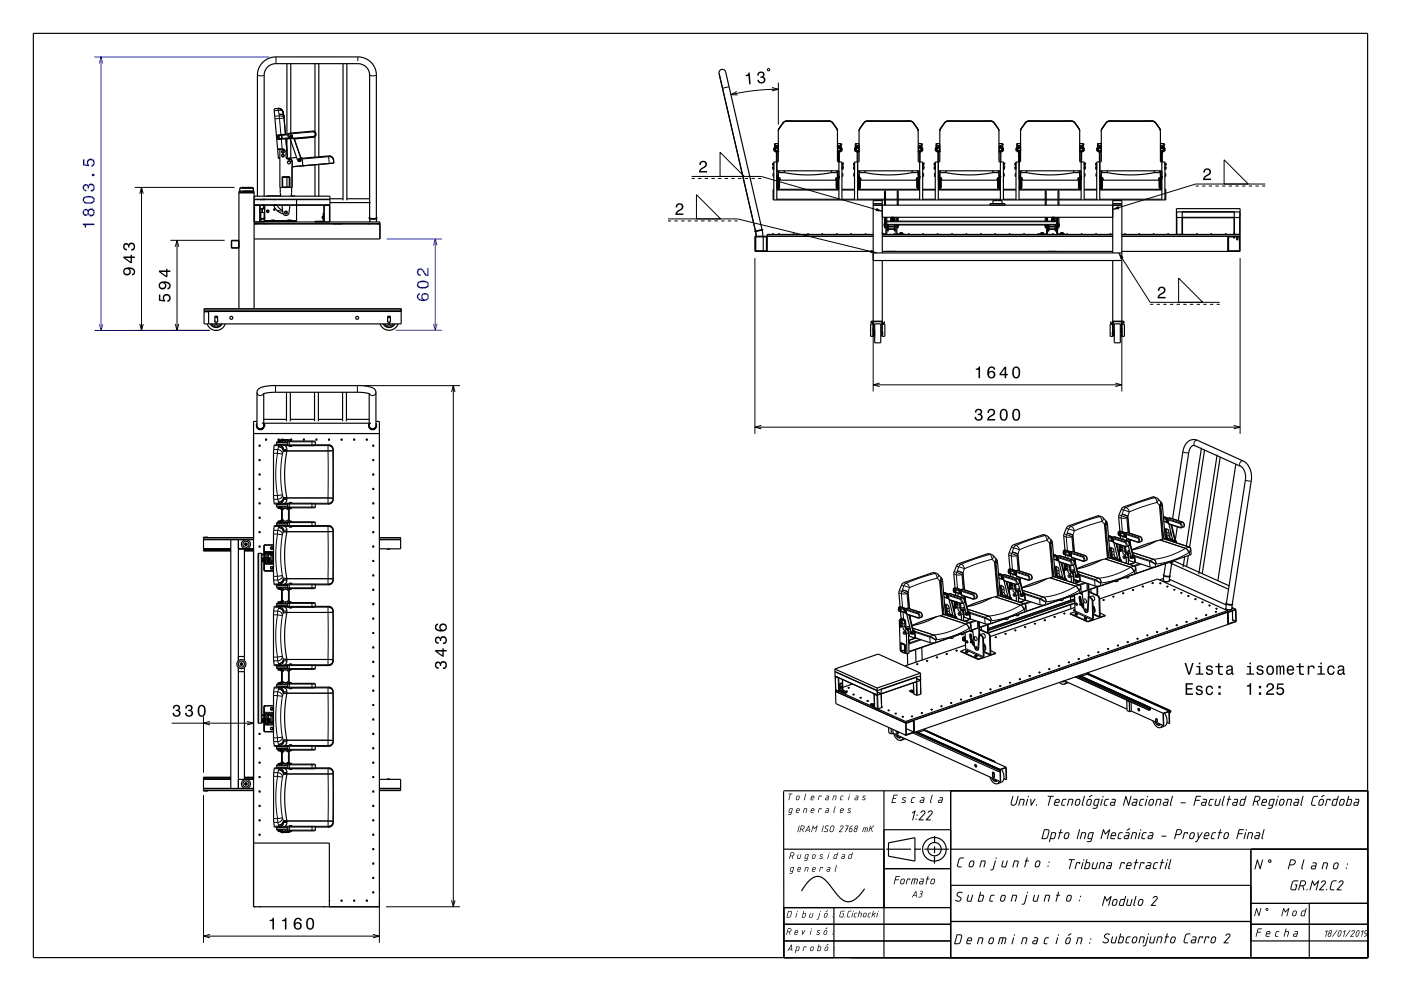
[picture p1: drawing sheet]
<svg xmlns="http://www.w3.org/2000/svg" width="420mm" height="297mm" viewBox="0 0 420 297" stroke-linecap="round" stroke-linejoin="round" font-family="sans-serif">
<g fill="none" stroke="#000" stroke-width=".35">
<path d="M10 10h400v277h-400zM86 19.1v21.1M87.2 19.1v20.8M94.4 19.1v20.5M95.6 19.1v27.9M102.8 19.1v41M104 19.1v41M83.5 32.5a1.37 1.37 0 0 1 1.3 1.1M84.8 33.6l.8 6.6M84.8 33.6a1.37 1.37 0 0 0-1.4-1.1l-1.2 .1 1 12.2M93.7 39.3l-6.8 .6a.68 .68 0 0 0-.6 .6 .68 .68 0 0 0 .5 .7l1.4 .4M93.7 39.3a.91 .91 0 0 1 1 .8 .91 .91 0 0 1-.8 1"/>
<path d="M93.7 39.3a.91 .91 0 0 1 1 .8 .91 .91 0 0 1-.8 1l-5.7 .5M233.3 39.4l.3-.8 1.2-1.8 1.1-.5 12.9 .1 .8 .4 1.3 1.9 .2 .7M233.9 38l-.6 1.1v9.2l-.2 .3h-1.1v11.3M233.9 38l.6-.8a1.61 1.61 0 0 1 1.4-1l10.5 .1a3.8 3.8 0 0 1 3.1 .3l1 1.4M233.9 38h.1M250.5 38h.1M250.5 38l.6 1.2v9.1l.2 .3h1.1v11.3M257.5 39.4l.3-.8 1.2-1.8 1.1-.5 12.9 .1 .8 .4 1.3 1.9 .2 .7M258.1 38l-.6 1.1v9.2l-.2 .3h-1.1v11.3M258.1 38l.6-.8a1.61 1.61 0 0 1 1.4-1l10.6 .1a3.8 3.8 0 0 1 3 .3l1 1.4M258.1 38h.1M274.7 38h.1"/>
<path d="M274.7 38l.6 1.2v9.1l.2 .3h1.1v11.3M281.7 39.4l.3-.8 1.2-1.8 1.1-.5 13 .1 .7 .4 1.3 1.9 .2 .7M282.3 38l-.6 1.1v9.2l-.2 .3h-1.1v11.3M282.3 38l.6-.8a1.6 1.6 0 0 1 1.4-1l10.6 .1a3.8 3.8 0 0 1 3 .3l1 1.4M282.3 38h.1M298.9 38h.1M298.9 38l.6 1.2v9.1l.2 .3h1.1v11.3M306 39.4l.1-.7 1.3-1.9 1.1-.5 13 .1 .7 .4 1.3 1.9 .2 .7M306.5 38l-.5 1.1v9.2l-.3 .3h-1.1v11.3M306.5 38h.1M306.5 38l.6-.8a1.6 1.6 0 0 1 1.4-1l10.6 .1a3.8 3.8 0 0 1 3 .3l1 1.4M323.1 38h.1"/>
<path d="M323.1 38l.6 1.2v9.1l.2 .3h1.1v11.3M330.2 39.4l.1-.7 1.3-1.9 1.1-.5 13 .1 .7 .4 1.3 1.8 .2 .8M330.7 38l-.5 1.1v9.2l-.3 .3h-1.1v11.3M330.7 38l.6-.8a1.6 1.6 0 0 1 1.4-1l10.6 .1a3.8 3.8 0 0 1 3 .3l1 1.4M330.7 38h.1M347.3 38h.1M347.3 38l.6 1.2v9.1l.2 .3h1.1v11.3M71.6 57.8h4.6M71.9 56.4h4.1M71.9 56.4l.4-.2h3.2l.5 .2M71.9 56.4v.9M76 56.4v.9"/>
<path d="M76.2 58.8h22.7v7.7M76.2 59.7h22.7M77.2 58.8v-36.3a5.5 5.5 0 0 1 5.5-5.4h24.6a5.5 5.5 0 0 1 5.5 5.4v42.9M79.2 58.8v-36.5a3.5 3.5 0 0 1 3.5-3.2h24.7l1.7 .4 1.2 1.3 .5 1.7v42.9M83.2 44.8h1.6M83.2 44.8l.3 2.7 .4-.1M83.8 40.6h.5l.3 .5-.3 .4h-.5l-.2-.2-.1-.2zM83.9 44.8v11.4h.7v-3.2h2.3v3.2h.6v-7.5a1.19 1.19 0 0 0-1.3-1l-.4-.6-.2-1.8-.8-.5M84 56.2l.2 2.6M84.1 58.7l-4.3 .1M84.6 56l.2 .2h1.8l.3-.2M84.6 45.1h.4l.2 .4-.2 .4h-.4l-.2-.4z"/>
<path d="M84.6 46.3h.4l.2 .3-.2 .4h-.4l-.2-.4zM84.7 53.2h2l-.1 2.8h-1.9zM84.8 53l-.2 .2M84.8 44.8h.1M85.7 41.6l.5 5.6-.4 .1 .4 .1M86 41.6v3.8M86 47.2v.3M86 53.1v2.9M86.2 48.7v-.2a.46 .46 0 0 1 .5-.3 .46 .46 0 0 1 .4 .5M86.2 47.4a1.18 1.18 0 0 1 1.3 1.1M86.4 40.2l-3.3 .3 .1 1.3 4.3-.4M86.6 53l.3 .2"/>
<path d="M86.9 41.5l2.3 6.6a.57 .57 0 0 0 .7 .3 .57 .57 0 0 0 .4-.7l-2.1-6.1M87.1 40.4h.4l.2 .3-.2 .4-.4 .1-.2-.4zM87.2 40.7l.3 .1-.3 .1zM87.2 40.6h.2l.1 .3-.4-.1zM87.2 41.5v5.9M87.3 58.7l1.1 .1M87.4 56.2l-.1 2.6M87.5 48.5h.1M88.2 41.6h.1M88.2 41.4v.2M88.9 59.7v6.8M88.9 47.2l-2.7 .2"/>
<path d="M89.5 47.9l.1 .1M89.5 47.9h.1M89.6 48v.1M89.6 47.7l-.1 .2M89.6 48.1h.2M89.6 47.7h.1M89.6 47.7h.2M89.7 47.9h.1M89.8 47.7h.1M89.9 47.7l.1 .2M89.9 48l-.1 .1M90 47.9h.1"/>
<path d="M90 47.9l-.1 .1M94.4 40.9v6.2M94.4 49.4v9.4M95.6 49.3v9.5M98.6 46.7a1.37 1.37 0 0 1 1.4 1.3M98.9 59.6h3.9M100 48a1.36 1.36 0 0 0-1.5-1.3l-8 .7-.4-.3 .5 .6 .2 2M100 48l.1 .9-12.6 1.1M104 59.6h6.8M231.7 49.6h.1M231.7 50.7h.1M231.7 49.6h.3"/>
<path d="M231.7 49.2v.4M231.7 48.9v.3M231.7 50.4v.3M231.7 50v.4M231.7 49.2h.3M231.7 50.4h.3M232 49.6h.1M232 50h-.3v.7M232 50h.1M232 56.7h-.2v3.2h33.4M232 48.9h-.3v.7M232 50.7h-.3"/>
<path d="M232 52h-.3v.9h.3M232 44.3h.4M232 44.3v1M232.1 44.8v.5M232.1 44.3v.5M232.1 44.8h.3M232.2 44.1h.1M232.3 45.3h.1M232.4 44.4h.1M232.4 45.3l.2 .3 .6-.1 .1-.2M232.4 44.4l.3-.2h.5l.1 .2M232.4 45.3h.1"/>
<path d="M232.4 45.2l-.4 .1M232.5 44.4l.2 1.1 .5-.1v-1M232.5 44.4l.6-.1v.2M232.5 45.1h.7M232.5 44.5h.7M232.7 45.1v.2h.3v-.2M232.8 44.3v.2M232.8 45.1v.2M232.8 45.6v3M232.9 54.4h.1M232.9 54.4h.2M232.9 56.2h.4v.2h-.4"/>
<path d="M232.9 48.6v11.3M232.9 49h.1M232.9 49.5h.1M232.9 50.2h.1M232.9 50.6h.1M232.9 52h.1M232.9 52.9h.1M232.9 56.7h18.6M232.9 48.6v5.2h.4v-2.6M232.9 51.2h18.6M232.9 53.2h.1M232.9 52.6h.4"/>
<path d="M232.9 51.4h.4M233 56.4h.1M233 56.3l-.1 .1M233 56.2h.1M233 55.7h.1M233 54.8h.1M233 55.5h.1M233 44.3v.2M233 45.6v3M233 52.9h.1M233 53.2h.1M233 55.7l.4 .2"/>
<path d="M233 56.5h.2M233 55.3h.1M233 55.8h.1M233 55.7v.7M233 53.2l.1 .3v-.3M233 53.5l.5-.1 .1 .3M233 53h.1M233 53l.1-.2v.2M233 55.4v.1M233 54.5l.1 .1M233 55.3l.4 .1M233 55l.4 .2"/>
<path d="M233 56.4h.2M233 54.6h.1M233.1 54.1l.3 .3M233.1 55.7l-.1 .8M233.1 53.7l.3 .3M233.1 54.4v.3M233.1 54.6l.3 .3M233.1 54.8l.3 .3M233.1 55.3v.3M233.1 55.5l.3 .3M233.1 55.7l.3 .2M233.1 55h-.1"/>
<path d="M233.1 54.1h.1M233.1 54.4h.1M233.1 52.9h.1M233.1 55.3h-.1M233.1 55.3l.3 .1M233.1 55.3h.1M233.1 55l.3 .2M233.1 53.8h.3M233.1 53.2h.2M233.1 55l.1 .1M233.1 44.3l.1 .1M233.1 54.6h.1"/>
<path d="M233.1 55.6h.1M233.1 53.7l.5 .1M233.1 54.7h.3M233.1 54.7l.3 .1M233.1 55.4l.1 .1M233.1 55.5l.3 .2M233.1 55.9h.1M233.1 54.1l.3 .2M233.1 55h.1M233.1 55.6h.3M233.1 53.7l.3 .1M233.2 54.6h.2"/>
<path d="M233.2 55.5h.2M233.2 54.5v.1M233.2 56.4v.1M233.2 53.9h.3M233.2 54.4h.3M233.2 55.5h.3M233.2 55.9h.3M233.2 55.7l.4 .1M233.2 54.7h-.1M233.2 54.4l.2 .1M233.2 54.7l-.1 .1M233.2 55.4l-.2 .1"/>
<path d="M233.2 54.8h.2M233.2 54.8h.1M233.3 55.2l-.2 .1M233.3 54.6h.1M233.3 54.9h.1M233.3 55.1h.2h-.1M233.3 54.8h-.1M233.3 54.8h.1M233.3 53.2h.1M233.3 52l.2-.3h1.7a36.6 36.6 0 0 0 14.1 0h1.6l.2 .3M233.3 53.2l.2 .1M233.3 44l-.9-.1v1.4"/>
<path d="M233.3 43l-1.1 .1v1.2M233.3 52.8l-.2 .1M233.4 54.1h-.2M233.4 54.2l-.2 .1M233.4 54.6h-.2M233.4 56h-.2M233.4 54.1h.1M233.4 54.2l.1 .1M233.4 56h.1M233.4 53.3l-.3 .1M233.4 53.5l-.3 .1v.2M233.4 53.5l.2 .1"/>
<path d="M233.4 53.7h-.2M233.4 55h-.3M233.4 55.1h-.3M233.4 55.3h-.3M233.4 55.3h.1M233.4 53.3h.1M233.4 53.7h.1M233.4 55h-.1M233.4 53.5l-.3 .2M233.4 53.5l.2 .2M233.4 53.8l-.4 .2 .4 .2M233.4 53.8l.1 .1"/>
<path d="M233.4 54.9h-.3M233.4 54.9h.1M233.4 55.1l-.3 .1M233.4 55.6l-.3 .1M233.4 55.1l-.1 .1M233.4 54.7h-.2M233.4 54.7h.1M233.4 55.6h.1M233.4 54l-.3 .1M233.4 54l.1 .1M233.4 54.2l-.4 .2 .4 .1M233.4 54.2h.1"/>
<path d="M233.4 54.4h-.3M233.4 54.4h.1M233.4 54.5l-.3 .1M233.4 54.5l.1 .1M233.4 55.8h.1M233.4 56h-.3M233.4 55.7h.1M233.4 54.8h.1M233.4 55.4l.1 .1M233.4 54.7l.1 .1M233.5 54.9h.1M233.5 54.7h.1"/>
<path d="M233.5 55.3h-.3l.2 .1M233.5 53.3l.4 .1v.6h16.6v-.6l.4-.1M233.5 55.6l-.4 .1M233.5 54.5h.1M233.5 54.5h-.1M233.5 54.5l.1 .2-.2 .1M233.5 53.3l.1 .4M233.5 53.9h.1M233.5 55.5v.1M233.5 54l.1 .2-.2 .1M233.5 54.1l.1 .1M233.5 54.7v.1"/>
<path d="M233.5 54.8l.1 .1M233.5 55l.1 .1M233.5 55.2h.1M233.5 55.4h.1M233.5 55.9l.1 .1M233.5 56.1h.1M233.5 54.4h.1M233.5 55.5h-.1M233.6 54.7h-.3M233.6 55.6h-.1M233.6 54.6h-.2M233.6 53.7l-.2 .1"/>
<path d="M233.6 55.5l-.2 .1M233.6 55.4l-.3 .1M233.6 54.3h-.1M233.6 53.7v.1M233.6 54.1h.1M233.6 54.6v.1M233.6 55h.1M233.6 55.5h.1M233.6 55.7h.1M233.6 56v.1M233.6 54.4h.1M233.6 54.6l-.2 .1"/>
<path d="M233.6 55.1v.1M233.6 53.7l-.2 .2-.3-.1M233.6 54l-.3 .1-.2-.1M233.6 54.3l-.2 .2-.3-.1M233.6 54.4v.2M233.6 54.8l-.5 .1h.2M233.6 54.9l-.2 .3M233.6 55.4l-.1 .1M233.6 55.5l-.2 .2M233.6 55.7l-.2 .2M233.6 55.9l-.2 .2-.3-.2M233.6 56.2l-.4 .2"/>
<path d="M233.6 54.2v.1M233.6 55.1l-.2 .3M233.7 53.7l-.3 .3M233.7 53.8l-.3 .4M233.7 54l-.3 .4M233.7 54.2l-.3 .3M233.7 54.4l-.1 .2M233.7 54.5l-.3 .4M233.7 54.7l-.3 .4M233.7 54.9l-.3 .3M233.7 55.1l-.3 .3M233.7 55.2l-.1 .3"/>
<path d="M233.7 55.4l-.3 .4M233.7 55.6l-.3 .3M233.7 55.8l-.2 .3-.4-.1 .3-.2M233.7 56l-.2 .3-.5-.1h.4l.2-.2M233.7 56.1l-.1 .3-.4 .1M233.7 53.9h.2M250.7 53.9h-.2M250.7 53.7l.3 .3M250.7 53.8l.3 .4M250.7 54l.3 .4M250.7 54.2l.3 .3M250.7 54.4l.1 .2"/>
<path d="M250.7 54.5l.3 .4 .3-.3M250.7 54.7l.3 .4M250.7 54.9l.3 .3M250.7 55.1l.3 .3M250.7 55.2l.1 .3M250.7 55.4l.3 .4M250.7 55.6l.2 .3h.4l-.3-.3M250.7 55.8l.2 .3 .4-.1-.3-.2M250.7 56l.2 .3 .5-.1M250.7 56.1l.1 .3 .4 .1M250.8 56l.6 .2M250.8 53.7l.2 .1"/>
<path d="M250.8 53.7l.2 .2 .3-.1M250.8 53.9l.2 .2 .3-.1M250.8 54.3l.2 .2 .3-.1M250.8 54.1v.1M250.8 54.4v.2M250.8 54.8l.2 .2 .3-.2M250.8 54.7h.1M250.8 54.9l.2 .3M250.8 55v.1M250.8 55.1l.2 .3M250.8 55.3v.2M250.8 55.2h.1"/>
<path d="M250.8 55.5l.2 .2M250.8 55.8l.2 .3 .3-.2M250.8 56.2l.4 .2M250.8 56.1h.1M250.8 54.2v.1M250.8 55.1h.1M250.8 54.6l.2 .1M250.8 55.5l.2 .1M250.8 55.7l.3 .2 .2-.2M250.8 53.7v.1M250.8 53.9v.1M250.8 55.5h.1"/>
<path d="M250.8 54.6h.2M250.8 55.5h.4M250.8 53.9h.1M250.9 53.8h-.1M250.9 54l-.1 .2 .2 .1M250.9 54.5v.3l.4-.1M250.9 55.5l-.1 .1M250.9 55.7l-.1 .1M250.9 55.9l-.1 .1M250.9 56h.4M250.9 53.3l-.1 .4M250.9 53.9h.3"/>
<path d="M250.9 54.1h.3M250.9 54.4h.3M250.9 54.8h.3M250.9 55.3h.3M250.9 55.5h.3M250.9 55.9h.3M250.9 56h.3M251 53.3l.3 .1M251 54l.3 .1M251 54l-.1 .1M251 54.2l.4 .2-.4 .1M251 54.2l-.1 .1"/>
<path d="M251 54.4h.3v.3M251 54.4l-.2 .1M251 54.5l.3 .1M251 54.5l-.1 .1M251 55.8l-.2 .1M251 53.8l.4 .2-.4 .2M251 53.8l-.1 .1M251 54.7l.4 .2-.4 .2M251 54.7l-.1 .1M251 55.6l-.1 .1M251 53.5l.3 .2M251 53.5h.3v.3"/>
<path d="M251 53.5l-.2 .2M251 53.5l-.2 .1M251 53.7h.2M251 55h.2M251 54.9h.3M251 54.9h-.1M251 55.4l.3-.2zM251 55.1l.2 .1M251 55.1h.3M251 55.1h-.1M251 55.3h.3v.3M251 55.3l-.1 .1"/>
<path d="M251 53.7h-.1M251 55h-.1M251 55.1l-.1 .1M251 54.2l.2 .1M251 54.6h.2M251 55.7h.2M251 54.6h-.1M251 55.7h-.1M251 54.3l.3-.2-.3 .3M251.1 53.2l-.2 .1M251.1 44.4l.2-.2h.5l.2 .2M251.1 45.3l.2 .3 .5-.1 .2-.2"/>
<path d="M251.1 44l.9-.1v1.4M251.1 43l1 .1 .1 1.2M251.1 51.2v2.6h.4M251.1 52.8l.2 .1M251.1 52.6h.4M251.1 51.4h.4M251.1 53.2h.1M251.2 44.4l.1 1.1 .6-.1v-1M251.2 45.1h.7M251.2 44.5h.7M251.2 55.7h.1M251.2 56.4v.1"/>
<path d="M251.2 54.6h-.2M251.3 53.7l-.3 .1M251.3 55.6h-.3M251.3 44.3l.6 .1M251.3 44.3v.2M251.3 53.7h-.4M251.3 54.5l-.1 .1M251.3 54.7h-.3M251.3 55.4l-.1 .1M251.3 55.5l-.3 .2M251.3 55.5h-.4M251.3 55.9h.1"/>
<path d="M251.3 55h.1M251.3 54.4h.1M251.3 53.2h.1M251.3 52.9h.1M251.3 44.3l-.1 .1M251.3 53.8h-.3M251.3 53.2h-.2M251.3 55l-.3 .2M251.3 53.2v.3l.1-.3M251.3 53h.1M251.3 53v-.2l.1 .2M251.3 53.7l-.3 .3"/>
<path d="M251.3 55.5l-.3 .3M251.3 56.4h-.1M251.4 56.4h.1M251.4 52.9h.1M251.4 53.5h-.6l.2 .3M251.4 53.2h.1M251.4 45.1v.2h.3v-.2M251.4 56.5h-.2M251.4 56.1v.1M251.4 56.3v.2M251.4 44.3v.2M251.4 45.6v3"/>
<path d="M251.5 56.2h-.5v.2h.5M251.5 48.6v11.3M251.6 44.3v.2M251.6 45.1v.2M251.6 45.6v3M252 45.2l.4 .1M252 44.4h.1M252 44.3h.4M252 44.8h.3M252.1 45.3h-.1M252.2 44.1h.1M252.3 44.8v.5"/>
<path d="M252.3 44.3v.5M252.4 44.3h.1M252.4 44.3v1M252.4 45.3h.1M252.4 48.9h.3v.7h-.3M252.4 49.6h.1M252.4 50h.1M252.4 52h.3v.9h-.3M252.4 56.7h3.8M252.4 49.2h.3M252.4 50h.3v.7h-.3M252.4 50.4h.3"/>
<path d="M252.7 49.2v.4M252.7 48.9v.3M252.7 50.4v.3M252.7 50v.4M255.9 49.6h.1M255.9 50.7h.1M255.9 49.6h.3M255.9 49.2v.4M255.9 48.9v.3M255.9 50.4v.3M255.9 50v.4M255.9 49.2h.3"/>
<path d="M255.9 50.4h.3M256.2 49.6h.1M256.2 50h-.3v.7M256.2 50h.1M256.2 48.9h-.3v.7M256.2 50.7h-.3M256.2 52h-.3v.9h.3M256.2 44.3h.4M256.2 44.3v1M256.3 44.8v.5M256.3 44.3v.5M256.3 44.8h.3"/>
<path d="M256.4 44.1h.1M256.5 45.3h.1M256.6 44.4h.1M256.6 45.3l.2 .3 .6-.1 .1-.2M256.6 44.4l.3-.2h.5l.1 .2M256.6 45.2l-.4 .1M256.7 44.4l.2 1.1 .5-.1v-1M256.7 44.4l.6-.1v.2M256.7 45.1h.7M256.7 44.5h.7M256.9 45.1v.2h.3v-.2M257 44.3v.2"/>
<path d="M257 45.1v.2M257 45.6v3M257.1 56.2h.4v.2h-.4M257.1 49h.1M257.1 49.5h.1M257.1 50.2h.1M257.1 50.6h.1M257.1 52h.1M257.1 52.9h.1M257.1 56.7h18.6M257.1 48.6v11.3M257.1 51.2h18.6"/>
<path d="M257.1 53.2h.1M257.1 52.6h.4M257.1 51.4h.4M257.1 48.6v5.2h.4v-2.6M257.1 56.4h.1M257.2 56.3v.2M257.2 44.3v.2M257.2 45.6v3M257.2 56.1v.1M257.2 52.9h.1M257.2 53.2h.1M257.2 56.5h.2"/>
<path d="M257.2 53.2l.1 .3v-.3M257.2 53.5l.5-.1 .1 .3M257.2 53h.1M257.2 53l.1-.2v.2M257.3 56.4h.1M257.3 54.1l.3 .3M257.3 55.2l.2 .2zM257.3 53.7l.3 .3M257.3 54.6l.3 .3M257.3 55l.3 .2M257.3 54.1h.1M257.3 52.9h.1"/>
<path d="M257.3 44.3l.1 .1M257.3 53.8h.3M257.3 53.2h.2M257.3 54.4h.1M257.3 54.7h.3M257.3 53.7l.5 .1M257.3 54.1l.3 .2M257.3 54.5l.1 .1M257.3 54.7l.3 .1M257.3 55.4l.1 .1M257.3 55.7l.3 .2M257.3 55.9h.1"/>
<path d="M257.3 55h.1M257.3 55.6h.3M257.3 53.7l.3 .1M257.4 54.6h.2M257.4 56.4v.1M257.4 53.9h.3M257.4 54.4h.3M257.4 55.3h.3M257.4 55.9h.3M257.4 56.5h.1M257.4 55.7h.1M257.5 53.2h.1"/>
<path d="M257.5 52l.2-.3h1.7a36.6 36.6 0 0 0 14.1 0h1.6l.2 .3M257.5 53.2l.2 .1M257.5 44l-.8-.1-.1 1.4M257.5 43l-1.1 .1v1.2M257.5 52.8l-.2 .1M257.6 54.1h-.2M257.6 54.2l-.2 .1M257.6 54.6h-.2M257.6 55.7l-.3-.2 .3 .3M257.6 56h-.2M257.6 54.1h.1M257.6 54.2l.1 .1"/>
<path d="M257.6 54.6h.1M257.6 56h.1M257.6 55.5h-.2M257.6 55.7h-.2M257.6 55.5h.1M257.6 55.7h.1M257.6 53.3l-.3 .1M257.6 53.5l-.3 .2M257.6 53.5l-.3 .1v.2M257.6 53.5l.2 .2M257.6 53.5l.2 .1M257.6 53.7h-.2"/>
<path d="M257.6 54.7l-.4 .2 .4 .2M257.6 55h-.2M257.6 54.9h-.3M257.6 54.9h.1M257.6 55.1l-.2 .1M257.6 55.1h-.3M257.6 55.1h.1M257.6 55.3l-.3 .1v.2M257.6 55.3h.1M257.6 55.4l-.3 .1M257.6 55.4l.1 .1M257.6 53.3h.1"/>
<path d="M257.6 53.7h.1M257.6 54.7l.1 .1M257.6 55h.1M257.6 55.1l.1 .1M257.6 53.8l-.4 .2 .4 .2M257.6 53.8l.1 .1M257.6 54l-.3 .1M257.6 54l.1 .1M257.6 54.2l-.4 .2 .4 .1M257.6 54.2h.1M257.6 54.4h-.3v.3M257.6 54.4h.1"/>
<path d="M257.6 54.5l-.3 .1M257.6 54.5l.1 .1M257.6 55.6l-.4 .2 .4 .1M257.6 55.6l.2 .2M257.6 55.8h.1M257.6 56h-.3M257.6 54.8h-.2M257.6 54.8h.1M257.7 53.3l.4 .1v.6h16.6v-.6l.4-.1M257.7 53.3l.1 .4M257.7 53.9h.1M257.7 54l.1 .2-.2 .1"/>
<path d="M257.7 54.1l.1 .1M257.7 54.5l.1 .2-.2 .1M257.7 54.8l-.2 .2-.2-.2M257.7 54.7h.1M257.7 55l.1 .1M257.7 55.4l.1 .1M257.7 55.2h.1M257.7 55.5l.1 .1M257.7 55.9l.1 .1M257.7 56.1h.1M257.8 55.5h-.4M257.8 54.6h-.2"/>
<path d="M257.8 53.7l-.2 .1M257.8 54.3h-.1M257.8 55.5l-.2 .1M257.8 53.7v.1M257.8 54.1h.1M257.8 54.6v.1M257.8 55h.1M257.8 55.5h.1M257.8 55.7h.1M257.8 56v.1M257.8 54.6l-.2 .1M257.8 53.7l-.2 .2-.3-.1"/>
<path d="M257.8 54l-.3 .1-.2-.1M257.8 54.5v.1M257.8 54.9l-.2 .3M257.8 55.5l-.2 .2M257.8 55.7l-.2 .2M257.8 55.9l-.2 .2-.3-.2M257.8 56.2l-.4 .2M257.8 54.2v.1M257.8 55.1h.1M257.8 54.3l-.2 .2-.3-.1M257.8 55.1l-.2 .3M257.8 56l-.6 .2"/>
<path d="M257.9 53.7l-.3 .3M257.9 53.8l-.3 .4M257.9 54l-.3 .4M257.9 54.2l-.3 .3M257.9 54.4l-.1 .2M257.9 54.5l-.3 .4M257.9 54.7l-.3 .4M257.9 54.9l-.3 .3M257.9 55.1l-.3 .3M257.9 55.2l-.1 .3M257.9 55.4l-.3 .4M257.9 55.6l-.3 .3"/>
<path d="M257.9 55.8l-.2 .3-.4-.1 .3-.2M257.9 56l-.2 .3-.5-.1M257.9 56.1l-.1 .3-.4 .1M257.9 53.9h.2M262.2 59.9l-.4 .2M264 59.9l.5 .2M265.2 57.4h.2M265.4 59.9h3.6M269 57.4h.3M269.3 59.9h44.1M274.9 53.9h-.2M274.9 53.7l.3 .3"/>
<path d="M274.9 53.8l.3 .4M274.9 54l.3 .4M274.9 54.2l.3 .3M274.9 54.4l.1 .2M274.9 54.5l.3 .4M274.9 54.7l.3 .4M274.9 54.9l.3 .3M274.9 55.1l.3 .3M274.9 55.2l.1 .3M274.9 55.4l.3 .4M274.9 55.6l.2 .3h.4l-.3-.3M274.9 55.8l.2 .3 .4-.1-.3-.2"/>
<path d="M274.9 56l.2 .3 .5-.1M274.9 56.1l.1 .3 .4 .1M275 56l.6 .2M275 53.7l.2 .1M275 54.3l.2 .2 .3-.1M275 55.1l.2 .3M275 53.7l.2 .2 .3-.1M275 54l.3 .1 .2-.1M275 54.5v.1M275 54.9l.2 .3M275 55.5l.2 .2M275 55.7l.2 .2 .3-.2"/>
<path d="M275 55.9l.2 .2 .3-.2M275 56.2l.4 .2M275 54.2v.1M275 55.1h.1M275 54.6l.2 .1M275 54.3h.1M275 55.5l.2 .1M275 53.7v.1M275 54.1h.1M275 54.6v.1M275 55h.1M275 55.5h.1"/>
<path d="M275 55.7h.1M275 56v.1M275 54.6h.2M275.1 55.5h.3M275.1 53.9h.1M275.1 54l-.1 .2 .2 .1M275.1 54.1l-.1 .1M275.1 54.5l-.1 .2 .2 .1M275.1 54.8l.2 .2 .2-.2M275.1 54.7h-.1M275.1 55l-.1 .1M275.1 55.4v.1"/>
<path d="M275.1 55.2h-.1M275.1 55.5l-.1 .1M275.1 55.9l-.1 .1M275.1 56h.4M275.1 56.1h-.1M275.1 53.3l-.1 .4M275.1 53.9h.3M275.1 54.1h.3M275.1 54.4h.3M275.1 54.8h.3M275.1 55.3h.3M275.1 55.9h.3"/>
<path d="M275.1 56h.3M275.2 53.3h.1M275.2 54l.3 .1M275.2 54l-.1 .1M275.2 54.2l.4 .2-.4 .1M275.2 54.2h-.1M275.2 54.4h.3v.3M275.2 54.4h-.1M275.2 54.5l.3 .1M275.2 54.5l-.1 .1M275.2 55.8h-.1M275.2 53.8l.4 .2-.4 .2"/>
<path d="M275.2 53.8l-.1 .1M275.2 54.7l.4 .2-.4 .2M275.2 55.6l-.2 .2M275.2 54.7l-.1 .1M275.2 53.3l.3 .1M275.2 53.5l.3 .2M275.2 53.5l.3 .1v.2M275.2 53.5l-.2 .2M275.2 53.5l-.2 .1M275.2 53.7h.2M275.2 55h.2M275.2 54.9h.3"/>
<path d="M275.2 54.9h-.1M275.2 55.4l.3-.2zM275.2 55.1l.2 .1M275.2 55.1h.3M275.2 55.1h-.1M275.2 55.3h.3v.3M275.2 55.3h-.1M275.2 55.5h.2M275.2 55.4l.3 .1M275.2 55.4l-.1 .1M275.2 53.7h-.1M275.2 55h-.1"/>
<path d="M275.2 55.1l-.1 .1M275.2 55.5h-.1M275.2 54.6h.2M275.2 55.7l.4-.2-.4 .3M275.2 55.7h.2M275.2 54.6h-.1M275.2 55.7h-.1M275.2 54.3l.4-.2-.4 .3M275.2 54.2l.2 .1M275.2 54.2l-.1 .1M275.3 53.2l-.2 .1M275.3 44.4l.2-.2h.5l.2 .2"/>
<path d="M275.3 45.3l.2 .3 .5-.1 .2-.2M275.3 44l.9-.1v1.4M275.3 43l1 .1 .1 1.2M275.3 52.8l.2 .1M275.3 52.6h.4M275.3 51.4h.4M275.3 51.2v2.6h.4M275.3 45.3h.1M275.3 53.2h.1M275.4 44.4l.1 1.1 .6-.1v-1M275.4 45.1h.7M275.4 44.5h.7"/>
<path d="M275.4 55.7h.1M275.4 56.4v.1M275.5 54.6h-.3M275.5 53.7l-.3 .1M275.5 55.6h-.3M275.5 44.3l.6 .1M275.5 44.3v.2M275.5 53.7l-.5 .1M275.5 54.5v.1M275.5 54.7h-.3M275.5 54.7l-.3 .1M275.5 55.4l-.1 .1"/>
<path d="M275.5 55.9h.1M275.5 55h.1M275.5 54.4h.1M275.5 53.2h.1M275.5 52.9h.1M275.5 44.3l-.1 .1M275.5 53.8h-.3M275.5 53.2h-.2M275.5 55l-.3 .2M275.5 53.2v.3l.1-.3M275.5 53h.1M275.5 53v-.2l.1 .2"/>
<path d="M275.5 53.7l-.3 .3M275.5 54.6l-.3 .3M275.6 56.4h-.2M275.6 56.4h.1M275.6 52.9h.1M275.6 53.5h-.6l.2 .3M275.6 53.2h.1M275.6 56.5h-.2M275.6 45.1v.2h.3v-.2M275.6 56.1v.1M275.6 56.3v.2M275.6 44.3v.2"/>
<path d="M275.6 45.6v3M275.7 56.2h-.5v.2h.5M275.7 48.6v11.3M275.8 44.3v.2M275.8 45.1v.2M275.8 45.6v3M276.2 45.2l.4 .1M276.2 44.4h.1M276.2 44.3h.4M276.2 44.8h.3M276.3 45.3h-.1M276.4 44.1h.1"/>
<path d="M276.5 44.8v.5M276.5 44.3v.5M276.6 44.3h.1M276.6 44.3v1M276.6 45.3h.1M276.6 48.9h.3v.7h-.3M276.6 49.6h.1M276.6 50h.1M276.6 52h.3v.9h-.3M276.6 56.7h3.8M276.6 49.2h.3M276.6 50h.3v.7h-.3"/>
<path d="M276.6 50.4h.3M276.9 49.2v.4M276.9 48.9v.3M276.9 50.4v.3M276.9 50v.4M280.1 49.2v.4M280.1 48.9v.3M280.1 50.4v.3M280.1 50v.4M280.1 49.2h.3M280.1 50.4h.3M280.4 49.6h.1"/>
<path d="M280.4 50h-.3v.7h.3M280.4 50h.1M280.4 48.9h-.3v.7h.3M280.4 52h-.2v.9h.2M280.4 44.3h.4M280.4 44.3v1M280.5 44.8v.5M280.5 44.3v.5M280.5 44.8h.3M280.6 44.1h.1M280.7 45.3h.1M280.8 44.4h.1"/>
<path d="M280.8 45.3l.2 .3 .6-.1 .1-.2M280.8 44.4l.3-.2h.5l.1 .2M280.8 45.2l-.4 .1M280.9 44.4l.2 1.1 .5-.1 .1-1M280.9 45.1h.8M280.9 44.5h.8M281.2 45.1v.2h.2v-.2M281.2 44.3v.2M281.2 45.1v.2M281.2 45.6v3M281.3 56.2h.4v.2h-.4M281.3 49h.1"/>
<path d="M281.3 49.5h.1M281.3 50.2h.1M281.3 50.6h.1M281.3 52h.1M281.3 52.9h.1M281.3 56.7h18.6M281.3 51.2h18.6M281.3 53.2h.1M281.3 52.6h.4M281.3 51.4h.4M281.3 48.6v11.3M281.3 56.4h.1"/>
<path d="M281.4 56.3v.2M281.4 44.3v.2M281.4 45.6v3M281.4 56.1v.1M281.4 53.2h.1M281.4 52.9h.1M281.4 56.5h.2M281.4 53.2l.1 .3v-.3M281.4 53.5l.5-.1 .1 .3M281.4 53h.1M281.5 56.4h.1M281.5 55.2l.2 .2z"/>
<path d="M281.5 53.7l.3 .3M281.5 54.6l.3 .3M281.5 55l.3 .2M281.5 52.8l-.1 .2M281.5 53h.1M281.5 52.8h.1M281.5 52.9h.1M281.5 52.8v.2M281.5 44.3l.2 .1M281.5 53.8h.3M281.5 53.2h.2M281.5 54.4h.1"/>
<path d="M281.5 54.7h.3M281.5 53.7l.5 .1M281.5 54.5l.1 .1M281.5 54.7l.3 .1M281.5 55.4l.1 .1M281.5 55.7l.3 .2M281.5 55.9h.1M281.5 55h.1M281.5 44.3l-.6 .1M281.5 44.3v.2M281.5 55.6h.3M281.5 53.7l.3 .1"/>
<path d="M281.6 54.6h.2M281.6 56.4v.1M281.6 53.9h.3M281.6 54.4h.3M281.6 55.3h.3M281.6 55.9h.3M281.6 56.5h.1M281.7 53.2h.1M281.7 52l.3-.3h1.6a36.6 36.6 0 0 0 14.1 0h1.6l.2 .3M281.7 53.2l.2 .1M281.7 44l-.8-.1-.1 1.4M281.7 43l-1.1 .1v1.2"/>
<path d="M281.7 52.8l-.2 .1M281.7 51.2v2.6h-.4M281.8 54.3l-.3-.2 .3 .3M281.8 54.1h-.2M281.8 54.2l-.2 .1M281.8 54.6h-.2M281.8 56h-.2M281.8 54.1h.1M281.8 54.2l.1 .1M281.8 54.6h.1M281.8 56h.1M281.8 55.7l-.3-.2 .3 .3"/>
<path d="M281.8 55.7h-.2M281.8 55.7h.1M281.8 53.3l-.3 .1M281.8 53.5l-.3 .2M281.8 53.5l-.3 .1v.2M281.8 53.5l.2 .2M281.8 53.5l.2 .1M281.8 53.7h-.2M281.8 55h-.2M281.8 54.9h-.3M281.8 54.9h.1M281.8 55.1l-.2 .1"/>
<path d="M281.8 55.1h-.3M281.8 55.1h.1M281.8 55.3l-.3 .1v.2M281.8 55.3h.1M281.8 55.5h-.2M281.8 55.4l-.3 .1M281.8 55.4l.1 .1M281.8 53.3h.1M281.8 53.7h.1M281.8 55h.1M281.8 55.1l.1 .1M281.8 55.5h.1"/>
<path d="M281.8 53.8l-.4 .2 .4 .2M281.8 53.8l.1 .1M281.8 54l-.3 .1M281.8 54l.1 .1M281.8 54.5l-.3 .1M281.8 54.5l.1 .1M281.8 54.7l-.4 .2 .4 .2M281.8 55.6l-.4 .2 .4 .1M281.8 55.6l.2 .2M281.8 55.8h.1M281.8 54.7l.1 .1M281.8 54.2l-.4 .2 .4 .1"/>
<path d="M281.8 54.2h.1M281.8 54.4l-.3 .1v.2M281.8 54.4h.1M281.8 56h-.3M281.8 54.8h-.2M281.9 53.3l.4 .1v.6h16.6v-.6l.4-.1M281.9 53.3l.1 .4M281.9 53.9h.1M281.9 54l.1 .2-.2 .1M281.9 54.1l.1 .1M281.9 54.5l.1 .2-.2 .1M281.9 54.8l-.2 .2-.2-.2"/>
<path d="M281.9 54.7h.1M281.9 55l.1 .1M281.9 55.4l.1 .1M281.9 55.2h.1M281.9 55.5l.1 .1M281.9 55.9l.1 .1M281.9 56.1h.1M282 55.5h-.4M282 54.6h-.2M282 53.7l-.2 .1M282 54.3h-.1M282 55.5l-.2 .1"/>
<path d="M282 53.7v.1M282 54.1h.1M282 54.6v.1M282 55h.1M282 55.5h.1M282 55.7h.1M282 56v.1M282 54.6l-.2 .1M282 53.7l-.2 .2-.3-.1M282 54l-.3 .1-.2-.1M282 54.5v.1M282 54.9l-.2 .3"/>
<path d="M282 55.5l-.2 .2M282 55.7l-.2 .2M282 55.9l-.2 .2-.3-.2M282 56.2l-.4 .2M282 54.2v.1M282 55.1h.1M282 54.3l-.2 .2-.3-.1M282 55.1l-.2 .3M282 56l-.5 .2M282.1 53.7l-.3 .3M282.1 53.8l-.3 .4M282.1 54l-.3 .4"/>
<path d="M282.1 54.2l-.3 .3M282.1 54.4l-.1 .2M282.1 54.5l-.3 .4M282.1 54.7l-.3 .4M282.1 54.9l-.3 .3M282.1 55.1l-.3 .3M282.1 55.2l-.1 .3M282.1 55.4l-.3 .4M282.1 55.6l-.3 .3M282.1 55.8l-.2 .3-.4-.1 .3-.2M282.1 56l-.2 .3-.4-.1M282.1 56.1l-.1 .3-.4 .1"/>
<path d="M282.1 53.9h.2M298.1 59.9l-.4 .2M299.1 53.9h-.2M299.1 53.7l.3 .3M299.1 53.8l.3 .4M299.1 54l.3 .4M299.1 54.2l.3 .3M299.1 54.4l.1 .2M299.1 54.5l.3 .4M299.1 54.7l.3 .4M299.1 54.9l.3 .3M299.1 55.1l.3 .3"/>
<path d="M299.1 55.2l.1 .3M299.1 55.4l.3 .4M299.1 55.6l.2 .3h.4l-.3-.3M299.1 55.8l.3 .3M299.1 56l.2 .3 .5-.1M299.1 56.1l.1 .3 .4 .1M299.2 53.7l.2 .1M299.2 54.3l.2 .2 .3-.1M299.2 55.1l.2 .3M299.2 56l.6 .2M299.2 53.7l.2 .2 .3-.1M299.2 54l.3 .1 .2-.1"/>
<path d="M299.2 54.5v.1M299.2 54.9l.2 .3M299.2 55.5l.2 .2M299.2 55.7l.2 .2 .3-.2M299.2 55.9l.3 .2 .2-.2M299.2 56.2l.4 .2M299.2 54.2v.1M299.2 55.1h.1M299.2 54.6l.2 .1M299.2 54.3h.1M299.2 55.5l.2 .1M299.2 53.7v.1"/>
<path d="M299.2 54.1h.1M299.2 54.6v.1M299.2 55h.1M299.2 55.5h.1M299.2 55.7h.1M299.2 56v.1M299.2 54.6h.2M299.3 55.5h.3M299.3 53.9h.1M299.3 54l-.1 .1 .3 .2M299.3 54.1l-.1 .1M299.3 54.5l-.1 .2 .2 .1"/>
<path d="M299.3 54.8l.2 .2 .2-.2M299.3 54.7h-.1M299.3 55l-.1 .1M299.3 55.4v.1M299.3 55.2h-.1M299.3 55.5l-.1 .1M299.3 55.9l-.1 .1M299.3 56h.4M299.3 56.1h-.1M299.3 53.3l-.1 .4M299.3 53.9h.3M299.3 54.4h.3"/>
<path d="M299.3 55.3h.3M299.3 55.9h.3M299.3 56h.3M299.4 54.8h.2M299.4 54.8h-.1M299.4 53.3h.1M299.4 54.2l.4 .2-.4 .1M299.4 54.2h-.1M299.4 54.4h.3v.3M299.4 54.4h-.1M299.4 53.8l.4 .2-.4 .2M299.4 53.8l-.1 .1"/>
<path d="M299.4 54l.3 .1M299.4 54l-.1 .1M299.4 54.5l.3 .1M299.4 54.5l-.1 .1M299.4 54.7l.4 .2-.4 .2M299.4 55.6l-.2 .2M299.4 55.8l.4 .2-.4 .1M299.4 55.8h-.1M299.4 54.7l-.1 .1M299.4 53.3l.3 .1M299.4 53.5l.3 .2M299.4 53.5l.3 .1v.2"/>
<path d="M299.4 53.5l-.2 .2M299.4 53.5l-.2 .1M299.4 53.7h.2M299.4 55h.2M299.4 54.9h.3M299.4 54.9h-.1M299.4 55.4l.4-.2zM299.4 55.1l.2 .1M299.4 55.1h.3M299.4 55.1h-.1M299.4 55.3h.3v.3M299.4 55.3h-.1"/>
<path d="M299.4 55.5h.2M299.4 55.4l.3 .1M299.4 55.4l-.1 .1M299.4 53.7h-.1M299.4 55h-.1M299.4 55.1l-.1 .1M299.4 55.5h-.1M299.4 54.1h.2M299.4 54.6h.2M299.4 55.7l.4-.2-.4 .3M299.4 55.7h.2M299.4 56.2v.2h.5"/>
<path d="M299.4 56.2h.5M299.4 54.1h-.1M299.4 54.6h-.1M299.4 55.7h-.1M299.5 54.3l.3-.2-.4 .3M299.5 54.2l.1 .1M299.5 54.2l-.2 .1M299.5 53.2l-.2 .1M299.5 44.4l.2-.2h.5l.2 .2M299.5 45.3l.2 .3 .5-.1 .2-.2M299.5 44l.9-.1v1.4M299.5 43l1 .1 .1 1.2"/>
<path d="M299.5 52.8l.2 .1M299.5 52.6h.4M299.5 51.4h.4M299.5 51.2v2.6h.4M299.5 45.3h.1M299.5 53.2h.1M299.6 44.4l.1 1.1 .6-.1v-1M299.6 45.1h.7M299.6 44.5h.7M299.6 56.4v.1M299.7 54.6h-.3M299.7 53.7l-.3 .1"/>
<path d="M299.7 55.6h-.3M299.7 53.7l-.5 .1M299.7 54.5v.1M299.7 54.7h-.3M299.7 54.7l-.3 .1M299.7 55.4l-.1 .1M299.7 55.9h.1M299.7 55h.1M299.7 54.4h.1M299.7 53.2h.1M299.7 52.9h.1M299.7 44.3l-.1 .1"/>
<path d="M299.7 53.8h-.3M299.7 53.2h-.2M299.7 55l-.3 .2M299.7 53.2v.3l.1-.3M299.7 53h.1M299.7 53v-.2l.1 .2M299.7 53.7l-.3 .3M299.7 54.6l-.3 .3M299.8 56.4h-.2M299.8 56.4h.1M299.8 52.9h.1M299.8 53.5l-.5-.1-.1 .3"/>
<path d="M299.8 53.2h.1M299.8 56.5h-.2M299.8 45.1v.2h.3v-.2M299.8 56.1v.1M299.8 56.3v.2M299.8 44.3v.2M299.8 45.6v3M299.9 48.6v11.3l.5 .2M300 44.3v.2M300 45.1v.2M300 45.6v3M300.3 44.4l-.6-.1v.2"/>
<path d="M300.4 45.2l.4 .1M300.4 44.4h.1M300.4 44.3h.4M300.4 44.8h.3M300.5 45.3h-.1M300.6 44.1h.1M300.7 44.8v.5M300.7 44.3v.5M300.8 44.3h.1M300.8 44.3v1M300.8 45.3h.1M300.8 48.9h.3v.7h-.3"/>
<path d="M300.8 49.6h.1M300.8 50h.1M300.8 52h.3v.9h-.3M300.8 56.7h3.8M300.8 49.2h.3M300.8 50h.3v.7h-.3M300.8 50.4h.3M301.1 49.2v.4M301.1 48.9v.3M301.1 50.4v.3M301.1 50v.4M304.3 49.2v.4"/>
<path d="M304.3 48.9v.3M304.3 50.4v.3M304.3 50v.4M304.3 49.2h.3M304.3 50.4h.3M304.6 49.6h.1M304.6 50h-.3v.7h.3M304.6 50h.1M304.6 48.9h-.3v.7h.3M304.6 52h-.2v.9h.2M304.6 44.3h.4M304.6 44.3v1"/>
<path d="M304.7 44.8v.5M304.7 44.3v.5M304.7 44.8h.3M304.8 44.1h.1M304.9 45.3h.1M305 44.4h.1M305 45.3l.2 .3 .6-.1 .2-.2M305 44.4l.3-.2h.5l.2 .2M305 45.2l-.4 .1M305.1 44.4l.2 1.1 .5-.1 .1-1M305.1 45.1h.8M305.1 44.5h.8"/>
<path d="M305.4 45.1v.2h.2v-.2M305.4 44.3v.2M305.4 45.1v.2M305.4 45.6v3M305.5 56.2h.5v.2h-.5M305.5 49h.1M305.5 49.5h.1M305.5 50.2h.1M305.5 50.6h.1M305.5 52h.1M305.5 52.9h.1M305.5 56.7h18.6"/>
<path d="M305.5 51.2h18.6M305.5 53.2h.1M305.5 52.6h.5M305.5 51.4h.5M305.5 48.6v11.3M305.5 56.4h.1M305.6 56.4h.1M305.6 56.3v.2M305.6 44.3v.2M305.6 45.6v3M305.6 56.1v.1M305.6 56.5h.2"/>
<path d="M305.7 52.9h.1M305.6 53.2h.1M305.6 52.9h.1M305.7 53.2v.3v-.3M305.7 53.5l.4-.1 .1 .3M305.7 53h.1M305.7 53v-.2v.2M305.7 56.4h.1M305.7 55.2l.2 .2zM305.7 53.7l.3 .3M305.7 54.6l.3 .3M305.7 55l.3 .2"/>
<path d="M305.7 44.3l.2 .1M305.7 53.8h.3M305.7 53.2h.2M305.7 54.4h.1M305.7 53.7l.5 .1M305.7 54.5l.1 .1M305.7 54.7h.3M305.7 54.7l.3 .1M305.7 55.4l.1 .1M305.7 55.9h.1M305.7 56h.4M305.7 55h.1"/>
<path d="M305.7 44.3l-.6 .1M305.7 44.3v.2M305.7 55.6h.3M305.8 54.6h.2M305.8 56.4v.1M305.8 53.7h.3M305.8 53.9h.3M305.8 54.1h.3M305.8 54.4h.3M305.8 54.8h.3M305.8 55.3h.3M305.8 55.9h.3"/>
<path d="M305.8 56h.3M305.8 56.5h.1M305.8 55.7h.1M305.9 53.2h.1M305.9 52.8l-.2 .1M305.9 45.3h.1M306 52l.2-.3h1.6a36.6 36.6 0 0 0 14.1 0h1.6l.2 .3M306 53.2l.1 .1M306 44l-.9-.1-.1 1.4M306 43l-1.2 .1v1.2M306 51.2v2.6h-.5M306 54.3l-.3-.2 .3 .3"/>
<path d="M306 54.2l-.2 .1M306 54.2l.1 .1M306 54.6h-.2M306 55.7l-.3-.2 .3 .3M306 55.7h-.2M306 54.6h.1M306 55.7h.1M306 53.3l-.3 .1M306 53.5l-.2 .2M306 53.5l-.3 .1v.2M306 53.5l.2 .2M306 53.5l.2 .1"/>
<path d="M306 55h-.2M306 54.9h-.3M306 54.9h.1M306 55.1l-.2 .1M306 55.1h-.3M306 55.1h.1M306 55.3h-.3v.3M306 55.3h.1M306 55.5h-.2M306 55.4l-.3 .1M306 55.4l.1 .1M306 53.3h.1"/>
<path d="M306 55h.1M306 55.1l.1 .1M306 55.5h.1M306 53.8l-.3 .2 .3 .2M306 53.8l.1 .1M306 54l-.3 .1M306 54l.1 .1M306 54.5l-.3 .1M306 54.5l.1 .1M306 54.7l-.3 .2 .3 .2M306 55.6l.2 .2M306 55.8h.1"/>
<path d="M306 54.7l.1 .1M306 54.2l-.3 .2 .3 .1M306 54.2h.1M306 54.4l-.3 .1v.2M306 54.4h.1M306.1 53.3l.4 .1v.6h16.6l.1-.6 .3-.1M306.1 53.3l.1 .4M306.1 53.9h.1M306.1 54l.1 .1-.2 .2M306.1 54.1l.1 .1M306.1 54.5l.1 .2-.2 .1M306.1 54.8l-.2 .2-.2-.2"/>
<path d="M306.1 54.7h.1M306.1 55l.1 .1M306.1 55.4l.1 .1M306.1 55.2h.1M306.1 55.5l.1 .1M306.1 55.9l.1 .1M306.1 56.1h.1M306.2 55.5h-.4M306.2 54.6h-.2M306.2 53.7h-.4M306.2 54.3h-.1M306.2 55.5l-.2 .1"/>
<path d="M306.2 53.7v.1M306.2 54.1h.1M306.2 54.6v.1M306.2 55h.1M306.2 55.5h.1M306.2 55.7h.1M306.2 56v.1M306.2 54.6l-.2 .1M306.2 53.7l-.2 .2-.3-.1M306.2 54l-.3 .1-.2-.1M306.2 54.5v.1M306.2 54.9l-.2 .3"/>
<path d="M306.2 55.5l-.2 .2M306.2 55.7l-.2 .2-.3-.2M306.2 55.9l-.2 .2-.3-.2M306.2 56.2l-.4 .2M306.2 54.2v.1M306.2 55.1h.1M306.2 53.7l-.2 .1M306.2 54.3l-.2 .2-.3-.1M306.2 55.1l-.2 .3M306.2 56l-.5 .2M306.3 53.7l-.3 .3M306.3 53.8l-.3 .4"/>
<path d="M306.3 54l-.3 .4M306.3 54.2l-.3 .3M306.3 54.4l-.1 .2M306.3 54.5l-.3 .4M306.3 54.7l-.3 .4M306.3 54.9l-.3 .3M306.3 55.1l-.3 .3M306.3 55.2l-.1 .3M306.3 55.4l-.3 .4M306.3 55.6l-.1 .3h-.5l.3-.3M306.3 55.8l-.2 .3-.4-.1 .3-.2M306.3 56l-.2 .3-.4-.1"/>
<path d="M306.3 56.1l-.1 .3-.4 .1M306.3 53.9h.2M313.4 57.4h.2M313.6 59.9h3.6M317.2 57.4h.2M323.3 53.9h-.2M323.3 53.7l.3 .3M323.3 53.8l.3 .4M323.3 54l.3 .4M323.3 54.2l.3 .3M323.3 54.4l.1 .2M323.3 54.5l.3 .4"/>
<path d="M323.3 54.7l.3 .4M323.3 54.9l.3 .3M323.3 55.1l.3 .3M323.3 55.2l.1 .3M323.3 55.4l.3 .4M323.3 55.6l.3 .3M323.3 55.8l.3 .3M323.3 56l.2 .3 .5-.1M323.3 56.1l.1 .3 .4 .1M323.4 53.7l.2 .1M323.4 54.3l.2 .2 .3-.1M323.4 55.1l.2 .3"/>
<path d="M323.4 56l.6 .2M323.4 53.7l.2 .2 .3-.1M323.4 54l.3 .1 .2-.1M323.4 54.5v.1M323.4 54.9l.2 .3M323.4 55.5l.3 .2M323.4 55.7l.3 .2M323.4 55.9l.3 .2 .2-.2M323.4 56.2l.4 .2M323.4 54.2v.1M323.4 55.1h.1M323.4 54.6l.2 .1"/>
<path d="M323.4 54.3h.1M323.4 55.5l.2 .1M323.4 53.7v.1M323.4 54.1h.1M323.4 54.6v.1M323.4 55h.1M323.4 55.5h.1M323.4 55.7h.1M323.4 56v.1M323.4 53.7l.3 .1M323.4 54.6h.3M323.5 55.5h.3"/>
<path d="M323.5 53.9h.1M323.5 55.4v.1M323.5 54l-.1 .2 .3 .1M323.5 54.1l-.1 .1M323.5 54.5l-.1 .2 .3 .1M323.5 54.8l.2 .2 .2-.2M323.5 54.7h-.1M323.5 55l-.1 .1M323.5 55.2h-.1M323.5 55.5l-.1 .1M323.5 55.9l-.1 .1M323.5 56.1h-.1"/>
<path d="M323.5 53.3l-.1 .4M323.5 53.9h.3M323.5 54.4h.3M323.5 55.3h.3M323.5 55.9h.3M323.6 54.8h.2M323.6 54.8h-.1M323.6 53.3h.1M323.6 54.2l.4 .2-.4 .1M323.6 54.2h-.1M323.6 54.4l.4 .1-.1 .2M323.6 54.4h-.1"/>
<path d="M323.6 56h.3M323.6 56h-.1M323.6 53.8l.4 .2-.4 .2M323.6 53.8l-.1 .1M323.6 54l.3 .1M323.6 54l-.1 .1M323.6 54.5l.3 .1M323.6 54.5l-.1 .1M323.6 54.7l.4 .2-.4 .2M323.6 55.6l.4 .2-.4 .1M323.6 55.6l-.2 .2M323.6 55.8l.4 .2-.4 .1"/>
<path d="M323.6 55.8h-.1M323.6 54.7l-.1 .1M323.6 53.3l.3 .1M323.6 53.5l.3 .2M323.6 53.5l.3 .1v.2M323.6 53.5l-.2 .2M323.6 53.5l-.2 .1M323.6 53.7h.2M323.6 55h.2M323.6 54.9h.3M323.6 54.9h-.1M323.6 55.4l.4-.2z"/>
<path d="M323.6 55.1l.2 .1M323.6 55.1h.3M323.6 55.1h-.1M323.6 55.3h.3v.3M323.6 55.3h-.1M323.6 55.5h.2M323.6 55.4l.3 .1M323.6 55.4l-.1 .1M323.6 53.7h-.1M323.6 55h-.1M323.6 55.1l-.1 .1M323.6 55.5h-.1"/>
<path d="M323.7 54.1h.1M323.7 54.6h.1M323.7 55.7l.3-.2-.4 .3M323.7 55.7h.1M323.7 56.2v.2h.4M323.7 54.1h-.2M323.7 54.6h-.2M323.7 55.7h-.2M323.7 54.3l.3-.2-.4 .3M323.7 54.2l.1 .1M323.7 56h.1M323.7 54.2l-.2 .1"/>
<path d="M323.7 56h-.2M323.7 53.2l-.2 .1M323.7 44.4l.2-.2h.5l.2 .2M323.7 45.3l.2 .3 .5-.1 .2-.2M323.7 44l.9-.1v1.4M323.7 43l1 .1 .1 1.2M323.7 52.8l.2 .1M323.7 52.6h.4M323.7 51.4h.4M323.7 51.2v2.6h.4M323.7 53.2h.1M323.8 44.4l.1 1.1 .6-.1v-1"/>
<path d="M323.8 45.1h.7M323.8 44.5h.7M323.8 56.5h.1M323.8 56.4v.1M323.9 54.6h-.2M323.9 53.7l-.2 .1M323.9 55.6h-.3M323.9 53.7l-.5 .1M323.9 54.5v.1M323.9 54.7l-.2 .1M323.9 55.4l-.1 .1M323.9 55.7l-.2 .2"/>
<path d="M323.9 55.9h.1M323.9 55h.1M323.9 54.7h-.3M323.9 54.4h.1M323.9 53.2h.1M323.9 52.9h.1M323.9 44.3l-.1 .1M323.9 53.8h-.3M323.9 53.2h-.2M323.9 55l-.3 .2M323.9 53.2v.3l.1-.3M323.9 53h.1"/>
<path d="M323.9 52.8v.2M323.9 52.8l.1 .2M323.9 52.8h.1M323.9 53.7l-.3 .3M323.9 54.6l-.3 .3M324 56.4h-.2M324 52.9h.1M324 53.5l-.5-.1-.1 .3M324.1 56.4h.1M324 53.2h.1M324 56.5h-.2M324 45.1v.2h.3v-.2"/>
<path d="M324 56.1l-.3 .1M324 56.1v.1M324 56.3v.2M324 44.3v.2M324 45.6v3M324.1 48.6v11.3M324.2 44.3v.2M324.2 45.1v.2M324.2 45.6v3M324.5 44.4l-.6-.1v.2M324.6 45.2l.4 .1M324.6 44.4h.1"/>
<path d="M324.6 44.3h.4M324.6 44.8h.4M324.7 45.3h-.1M324.8 44.1h.1M325 44.8v.5M325 44.3v.5M325 44.3v1M325 52h.3v.9h-.3M325 48.9h.3v.7h-.3M325 49.6h.1M325 50h.1M325 56.7h3.8"/>
<path d="M325 49.2h.3M325 50h.3v.7h-.3M325 50.4h.3M325.3 49.2v.4M325.3 48.9v.3M325.3 50.4v.3M325.3 50v.4M328.5 49.2v.4M328.5 48.9v.3M328.5 50.4v.3M328.5 50v.4M328.5 49.2h.3"/>
<path d="M328.5 50.4h.3M328.8 49.6h.1M328.8 50h-.3v.7h.3M328.8 50h.1M328.8 48.9h-.3v.7h.3M328.8 52h-.2v.9h.2M328.8 44.3v1M328.8 45.3h.1M328.8 44.3h.4M328.8 44.3h.1M328.9 44.8v.5M328.9 44.3v.5"/>
<path d="M328.9 44.8h.3M329 44.1h.1M329.1 45.3h.1M329.2 44.4h.1M329.2 45.3l.2 .3 .6-.1 .2-.2M329.2 44.4l.3-.2h.5l.2 .2M329.2 45.2l-.4 .1M329.3 44.4l.2 1.1 .5-.1 .1-1M329.3 45.1h.8M329.3 44.5h.8M329.6 45.1v.2h.2v-.2M329.6 44.3v.2"/>
<path d="M329.6 45.1v.2M329.6 45.6v3M329.7 56.2h.5v.2h-.5M329.7 49h.1M329.7 49.5h.1M329.7 50.2h.1M329.7 50.6h.1M329.7 52h.1M329.7 52.9h.1M329.7 56.7h18.6M329.7 51.2h18.6M329.7 53.2h.1"/>
<path d="M329.7 52.6h.5M329.7 51.4h.5M329.7 48.6v11.3M329.7 56.4h.1M329.8 56.4h.1M329.8 56.3v.2M329.8 44.3v.2M329.8 45.6v3M329.8 56.1v.1M329.8 56.5h.2M329.9 52.9h.1M329.8 53.2h.1"/>
<path d="M329.8 52.9h.1M329.9 53.2v.3v-.3M329.9 53.5h.5l-.2 .3M329.9 53h.1M329.9 53v-.2v.2M329.9 56.4h.1M329.9 55.2l.2 .2zM329.9 53.7l.3 .3M329.9 55l.3 .2M329.9 55.5l.3 .3M329.9 44.3l.2 .1M329.9 53.8h.3"/>
<path d="M329.9 53.2h.2M329.9 54.4h.1M329.9 53.7l.5 .1M329.9 54.5l.1 .1M329.9 54.7h.3M329.9 55.4l.1 .1M329.9 55.5l.3 .2M329.9 55.9h.1M329.9 56h.5M329.9 55h.1M329.9 44.3l-.6 .1M329.9 44.3v.2"/>
<path d="M330 55.6h.2M330 53.7l.2 .1M330 54.6h.2M330 56.4v.1M330 54.1h.3M330 54.4h.3M330 55.3h.3M330 55.9h.3M330 56h.3M330 53.9h.3M330 54.8h.3M330 55.7h.1"/>
<path d="M330.1 53.2h.1M330.2 45.3h.1M330.2 52l.2-.3h1.6a36.6 36.6 0 0 0 14.1 0h1.6l.2 .3M330.2 53.2l.1 .1M330.2 44l-.9-.1-.1 1.4M330.2 43l-1.1 .1-.1 1.2M330.2 52.8l-.3 .1M330.2 51.2v2.6h-.5M330.2 54.3l-.3-.2 .3 .3M330.2 54.2l-.2 .1M330.2 54.2l.1 .1M330.2 54.6h-.2"/>
<path d="M330.2 55.7h-.2M330.2 54.6h.1M330.2 55.7h.1M330.2 53.5l-.2 .2M330.2 53.5l-.3 .1v.2M330.2 53.5l.2 .2M330.2 53.5l.2 .1M330.2 53.7h-.2M330.2 55h-.2M330.2 54.9h-.3M330.2 54.9h.2M330.2 55.1l-.2 .1"/>
<path d="M330.2 55.1h-.3M330.2 55.1h.2M330.2 55.3h-.3l.1 .3M330.2 55.3h.2M330.2 55.5h-.2M330.2 55.4l-.3 .1M330.2 55.4l.2 .1M330.2 53.7h.1M330.2 55h.1M330.2 55.1l.1 .1M330.2 55.5h.1M330.2 53.8l-.3 .2 .3 .2"/>
<path d="M330.2 53.8l.2 .1M330.2 54l-.3 .1M330.2 54l.2 .1M330.2 54.5l-.3 .1M330.2 54.5l.2 .1M330.2 54.7l-.3 .2 .3 .2M330.2 55.6l.2 .2M330.2 54.7l.2 .1M330.2 54.2l-.3 .2 .3 .1M330.2 54.2h.2M330.2 54.4h-.3v.3M330.2 54.4h.2"/>
<path d="M330.2 55.8h.2M330.2 53.3l-.3 .1M330.3 53.3l.1 .4M330.3 53.9h.1M330.4 54v.2l-.2 .1M330.4 54.1v.1M330.4 54.5l-.1 .3-.4-.1M330.4 54.8l-.3 .2-.2-.2M330.4 54.7h.1M330.4 55v.1M330.4 55.4v.1M330.4 55.2h.1"/>
<path d="M330.4 55.5v.1M330.4 55.9v.1M330.4 56.1h.1M330.4 55.5h-.4M330.4 54.6h-.2M330.4 54.3h.1M330.4 55.5l-.2 .1M330.4 53.7v.1M330.4 54.1h.1M330.4 54.6v.1M330.4 55h.1M330.4 55.5h.1"/>
<path d="M330.4 55.7h.1M330.4 56v.1M330.4 54.6l-.2 .1M330.4 53.7l-.2 .2-.3-.1M330.4 54l-.3 .1-.2-.1M330.4 54.5v.1M330.4 54.9l-.2 .3M330.4 55.5l-.2 .2M330.4 55.7l-.2 .2-.3-.2M330.4 55.9l-.2 .2-.3-.2M330.4 56.2l-.4 .2M330.4 54.2v.1"/>
<path d="M330.4 55.1h.1M330.4 53.7l-.2 .1M330.4 54.3l-.2 .2-.3-.1M330.4 55.1l-.2 .3M330.4 56l-.5 .2M330.5 53.7l-.3 .3M330.5 53.8l-.3 .4M330.5 54l-.3 .4M330.5 54.2l-.3 .3M330.5 54.4l-.1 .2M330.5 54.5l-.3 .4-.3-.3M330.5 54.7l-.3 .4"/>
<path d="M330.5 54.9l-.3 .3M330.5 55.1l-.3 .3M330.5 55.2l-.1 .3M330.5 55.4l-.3 .4M330.5 55.6l-.2 .3h-.4l.3-.3M330.5 55.8l-.2 .3-.4-.1 .3-.2M330.5 56l-.2 .3-.4-.1M330.5 56.1l-.1 .3-.4 .1M330.5 53.9h.2M334 59.9l-.4 .2M335.9 59.9l.4 .2M347.5 53.9h-.2"/>
<path d="M347.5 53.7l.3 .3M347.5 53.8l.3 .4M347.5 54l.3 .4M347.5 54.2l.3 .3M347.5 54.4l.1 .2M347.5 54.5l.4 .4M347.5 54.7l.4 .4M347.5 54.9l.4 .3M347.5 55.1l.4 .3M347.5 55.2l.1 .3M347.5 55.4l.3 .4M347.5 55.6l.3 .3"/>
<path d="M347.5 55.8l.3 .3M347.5 56l.2 .3 .5-.1M347.5 56.1l.1 .3 .4 .1M347.6 53.7l.3 .1M347.6 54.3l.2 .2 .3-.1M347.6 55.1l.3 .3M347.6 56l.6 .2M347.6 53.7l.2 .2 .3-.1M347.6 54l.3 .1 .2-.1M347.6 54.5v.1M347.6 54.9l.3 .3M347.6 55.5l.3 .2"/>
<path d="M347.6 55.7l.3 .2M347.6 55.9l.3 .2 .2-.2M347.6 56.2l.4 .2M347.6 54.2v.1M347.6 55.1h.1M347.6 54.6l.2 .1M347.6 54.3h.1M347.6 55.5l.3 .1M347.6 53.7v.1M347.6 54.1h.1M347.6 54.6v.1M347.6 55h.1"/>
<path d="M347.6 55.5h.1M347.6 55.7h.1M347.6 56v.1M347.6 54.6h.3M347.7 55.5h.4M347.7 53.9h.1M347.7 54l-.1 .2 .3 .1M347.7 54.1l-.1 .1M347.7 54.5l-.1 .2 .3 .1M347.7 54.8l.2 .2 .2-.2M347.7 54.7h-.1M347.7 55l-.1 .1"/>
<path d="M347.7 55.4v.1M347.7 55.2h-.1M347.7 55.5l-.1 .1M347.7 55.9l-.1 .1M347.7 56.1h-.1M347.7 53.3l-.1 .4M347.8 54.4h.2M347.8 55.3h.2M347.8 55.9h.2M347.8 53.9h.2M347.8 54.8h.2M347.8 54.8h.1"/>
<path d="M347.8 53.3h.1M347.8 56h.3M347.8 56h-.1M347.8 53.8l.4 .2-.4 .2M347.8 53.8l-.1 .1M347.8 54l.3 .1M347.8 54l-.1 .1M347.8 54.2l.4 .2-.4 .1M347.8 54.2h-.1M347.8 54.4h.3v.3M347.8 54.4h-.1M347.8 54.5l.3 .1"/>
<path d="M347.8 54.5l-.1 .1M347.8 54.7l.4 .2-.3 .2M347.8 55.6l.4 .2-.4 .1M347.8 55.6l-.2 .2M347.8 55.8l.4 .2-.4 .1M347.8 55.8h-.1M347.8 54.7l-.1 .1M347.9 53.3l.2 .1M347.9 53.5l.2 .2M347.9 53.5l.2 .1v.2M347.9 53.5l-.3 .2M347.9 53.5l-.3 .1"/>
<path d="M347.9 53.7h.1M347.9 55h.1M347.9 54.9h.2M347.9 54.9h-.2M347.9 55.4l.3-.2zM347.9 55.1l.1 .1M347.9 55.1h.2M347.9 55.1h-.2M347.9 55.3l.3 .1-.1 .2M347.9 55.3h-.2M347.9 55.4l.2 .1M347.9 55.4l-.2 .1"/>
<path d="M347.9 53.7h-.1M347.9 55h-.1M347.9 55.1l-.1 .1M347.9 55.5h-.1M347.9 55.5h.1M347.9 55.7l.3-.2-.4 .3M347.9 55.7h.1M347.9 56.2v.2h.4M347.9 55.7h-.1M347.9 54.1h.1M347.9 54.2l.1 .1M347.9 54.6h.1"/>
<path d="M347.9 56h.1M347.9 54.1h-.1M347.9 54.2l-.1 .1M347.9 54.6h-.1M347.9 56h-.1M347.9 53.2l-.5 .2-.1 .6h-16.6v-.6l-.4-.1M347.9 44.4l.2-.2h.5l.2 .2M347.9 45.3l.2 .3 .5-.1 .2-.2M347.9 44l.9-.1v1.4M347.9 43l1 .1 .1 1.2M347.9 51.2v2.6h.4M347.9 52.8l.2 .1"/>
<path d="M347.9 52.6h.4M347.9 51.4h.4M347.9 53.2h.1M348 44.4l.1 1.1 .6-.1v-1M348 45.1h.7M348 44.5h.7M348 55.7h.1M348 56.5h.1M348 56.4v.1M348.1 54.6h-.2M348.1 53.7l-.2 .1M348.1 55.6h-.2"/>
<path d="M348.1 53.7l-.5 .1M348.1 54.1l-.2 .2M348.1 54.5v.1M348.1 54.7l-.2 .1M348.1 55.4v.1M348.1 55.7l-.2 .2M348.1 55.9h.1M348.1 55h.1M348.1 54.7h-.3M348.1 54.4h.1M348.1 53.2h.1M348.1 52.9h.1"/>
<path d="M348.1 44.3l-.1 .1M348.1 53.8h-.2M348.1 53.2h-.2M348.1 55l-.2 .2M348.1 53.2v.3l.1-.3M348.1 53h.1M348.1 52.8v.2M348.1 52.8l.1 .2M348.1 52.8h.1M348.1 53.7l-.3 .3M348.1 54.6l-.2 .3M348.1 54.1h.1"/>
<path d="M348.2 54.1l-.4 .3M348.2 56.4h-.2M348.2 52.9h.1M348.2 53.5l-.4-.1-.2 .3M348.3 56.4h.1M348.2 56.5h-.2M348.2 53.2h.1M348.2 45.1v.2h.3v-.2M348.2 56.1l-.3 .1M348.2 56.1v.1M348.2 56.3v.2M348.2 44.3v.2"/>
<path d="M348.2 45.6v3M348.3 48.6v11.3M348.4 44.3v.2M348.4 45.1v.2M348.4 45.6v3M348.7 44.4l-.6-.1v.2M348.8 45.2l.4 .1M348.8 44.4h.1M348.8 44.3h.4M348.8 44.8h.4M349 45.3h-.2M349 44.1h.1"/>
<path d="M349.2 44.8v.5M349.2 44.3v.5M349.2 44.3v1M349.2 56.7h.3v3.2h-32.1M349.2 48.9h.3v.7M349.2 49.6h.1M349.2 50.7h.3M349.2 50h.1M349.2 52h.3v.9h-.3M349.2 49.6h.3M349.2 49.2h.3M349.2 50h.3v.7"/>
<path d="M349.2 50.4h.3M349.5 49.2v.4M349.5 48.9v.3M349.5 50.4v.3M349.5 50v.4M349.5 49.6h.1M349.5 50.7h.1M69.4 72.1v2.2h2.2M69.4 72h2.2M69.4 72.2h2.1v2.1h-2.1zM76.2 66.5h37.7v5.1h-37.7M76.2 67.1h37.7"/>
<path d="M76.2 61.5h22.7M78 62.5l.7 .2M78 61.5v5M78 62.6l.6 .1v.8l-.6 .1M78 63.8l.2 .1v2.3l1.2 .1M78.7 63.5l-.7 .2M78.9 62.4v.2M78.9 62.4l.5 .2M78.9 62.5h-.2v1.2l.7 .1M78.9 62.5l.5 .1M78.9 62.5l.2 .1M79 62.3l.2 .2-.3-.1"/>
<path d="M79 62.3l.4 .1M79 62.3h-.1M79 62.4l.4 .1M79 62.1l.3 .3-.3-.1M79 62.1l.4 .1M79 62.1l.3 .1M79.1 62.2l.3 .1M79.1 62h.1M79.1 62.1l.3 .1M79.1 62l.2 .2M79.2 61.5l.1 .3M79.2 65.2l.2 .1"/>
<path d="M79.2 61.9v.1M79.2 62.1v.1M79.2 62.3h.1M79.2 63.8v1.6M79.2 65.6v.7M79.2 65.4l-1 .1M79.2 65.4h.2M79.2 61.9h.1M79.2 61.9l.2 .1M79.3 61.8l.1 .3-.3-.1M79.3 61.8l.1 .1M79.3 61.8h.1"/>
<path d="M79.3 61.6l.1 .1M79.4 62.6h.1M79.4 61.7l-.1 .1M79.4 61.5l-.1 .1M79.4 61.7l-.2 .1M79.4 61.5v4.9h9.5M79.4 65.3h.1M79.4 65.4l-1.2 .3M81.3 66.1h.3M81.3 66.1v.2h.7M81.3 66h.1M81.3 66h.7"/>
<path d="M81.3 66.3v.1M81.6 66.1h.4M81.6 66.1v.2M82 66.1v.3M82 66h.1M82 61.5a3.9 3.9 0 0 0 2.9 2.6M82.1 62.7l.3 .1-.3 .1zM83 63.1l1.8 .2M83.1 61.5l.7 1 .9 .5M84.5 61.5l.3 2.3a.91 .91 0 0 0 .9 .8 .91 .91 0 0 0 .9-.8l.3-2.3M86.3 66.1h.3M86.3 66.1v.2h.7v-.2"/>
<path d="M86.3 66h.1M86.3 66h.7M86.3 66.3v.1M86.6 66.1h.4M86.6 66.1v.2M87 66.3v.1M87 66h.1M96.7 65.2v.3M96.7 64.9v.3M96.7 65.2h.2M96.9 64.9v.6M96.9 64.9h-.3v.6l.3-.1"/>
<path d="M97.1 63.8l-.2 .1-.1 2.4h-2.4v.2M97.1 61.5v5M98.9 60.7h12.2M110.7 65.3v.1M110.7 65.4h.1M110.7 65.3h.1M110.8 65.3l1.1 .2M110.8 65.4h-.1M110.8 65.2l-.1 .1M110.8 65.6v.9M112.8 65.2a.27 .27 0 0 1 .2 .4 .27 .27 0 0 1-.4 0l-1.2 .1-.8-.3M112.8 65.4l-1 .1"/>
<path d="M112.9 65.6v.9M226.3 69.4h.1M226.4 69.4l.3 1.4M226.5 71h3.3v4.2h-3.3zM226.5 71v4.2M228.4 68.8l-10.9-47.2a1.01 1.01 0 0 0-1.2-.8 1.01 1.01 0 0 0-.7 1.2l10.9 47.2M228.6 68.9l-.1-.1-2.1 .5v.1M228.6 68.9l.1 1.9M228.6 68.9l-2.2 .5M228.8 71v4.2M231.6 70.1v.1M231.6 70.1h.3"/>
<path d="M231.6 70.1h.1M231.7 70.1h.2M231.7 70.1l-.1 .2M231.9 70.1h.1M231.9 70.1v.2M232 70.1v.1M233.4 70.1v.1M233.4 70.1h.3M233.4 70.1h.1M233.5 70.1h.2M233.5 70.1v.2M233.7 70.1h.1"/>
<path d="M233.7 70.1v.2M233.8 70.1v.1M237.8 70.1h.1M237.7 70.1l.1 .2M237.7 70.1h.4M237.7 70.1h.1M237.8 70.1h.2M237.8 70.1v.1M238 70.1h.1M238 70.1v.2M238.1 70.1h.1M238.1 70.1v.1"/>
<path d="M242 70.1v.1M242.1 70.1h.3M242.1 70.1h-.1M242.1 70.1h.1M242.1 70.2v.1M242.1 70.1h.2M242.1 70.1v.1M242.3 70.1h.1M242.3 70.1v.1M242.4 70.1h.1M242.4 70.1v.2M246.4 70.1v.1"/>
<path d="M246.4 70.1h.3M246.4 70.1h.1M246.4 70.1h.2M246.4 70.1v.2M246.6 70.1h.1M246.6 70.1l.1 .2M246.7 70.1h.1M246.7 70.1v.1M250.7 70.1h.1M250.7 70.1v.2M250.7 70.1h.3M250.8 70.1h.1"/>
<path d="M250.8 70.1v.1M250.9 70.1h.1M250.9 70.1v.1M251 70.2v.1M251 70.1v.1M255 70.1v.1M255 70.1h.3M255 70.1h.1M255 70.2v.1M255.1 70.1h.2M255.1 70.1v.1M255.3 70.1h.1"/>
<path d="M255.3 70.1v.1M255.4 70.1l-.1 .2M259.3 70.1v.1M259.3 70.1h.4M259.3 70.1h.1M259.4 70.1h-.1M259.4 70.1h.1M259.4 70.1h.2M259.4 70.1v.2M259.6 70.1h.1M259.6 70.1v.2M259.7 70.1h.1"/>
<path d="M259.7 70.1v.1M261.8 60.1v40.7M261.8 61.5h74.5M261.8 60.1h2.7M261.8 61h2.7M261.8 70.8h-35.5v4.5h35.5M261.8 70.3h-31.9v5M261.8 75.8h74.5M261.8 78.1h74.5M264.5 60.1v15.7M264.5 78.1v22.7M264.5 75.3h69.1"/>
<path d="M264.5 70.8h69.1M264.5 65.1h69.1M264.5 70.3h69.1M264.5 69.8h.2zM264.6 70.1h.1M264.6 69.8h.1M264.7 69.8v.3M265.2 67v.8M265.2 61.5v-4.3h.2v4.3M265.2 65.1v3.2h.2v-3.2M265.4 67.9h.2M265.4 67h.2"/>
<path d="M265.6 65.1v4.7l-.3 .3h-.8M265.9 65.1v4.7l-.3 .5M265.9 67.9h.2M265.9 66.3h50.9M265.9 67.4h50.9M266.1 67.4v1.8h.2v-1.8M266.3 68.4h1.8M266.3 67.9h1.8M266.3 68.7h1.8M267.1 66.1v.1M267.1 66.2v.1M267.1 65.1h.1"/>
<path d="M267.1 65.3h.1M267.1 66l.5-.3 .5 .3M267.1 65.9l.5-.3 .5 .3M267.1 65.7l.2-.2h.6l.2 .2v.4M267.1 65.6l.5-.3 .5 .3M267.1 65.4l.5-.3 .5 .3M267.1 65.1v.2M267.1 66.1l.5-.1 .5 .2M267.2 66.2l.4-.1 .4 .2h-.9M267.2 65.9l.8 .1M267.2 65.8h.8M267.2 65.6l.8 .1"/>
<path d="M267.2 65.5h.8M267.2 65.4h.8M267.2 65.9l-.1 .2M267.3 66l.7 .1M267.3 66l-.1 .1M267.3 66.2h.1M267.3 65.9h.1M267.3 65.6h.1M267.3 65.4h.1M267.3 65.3h.1M267.3 65.1v.1M267.3 66h.1"/>
<path d="M267.3 65.7h.1M267.3 65.1l-.1 .1M267.3 66.3h.1M267.3 66.1l.1 .1M267.3 65.1h.1M267.7 65.9h.1M267.7 65.7h.1M267.7 65.6h.1M267.7 65.4h.1M267.7 65.3h.1M267.8 65.1h-.1M267.8 66.3h.1"/>
<path d="M267.8 66.1l-.1 .1M267.8 66h-.1M267.8 66.3h-.5M267.8 65.1l.2 .1M267.8 66.2h.1M267.8 66h.1M267.8 65.1v.1M267.9 70.1v.1M267.9 66.2h.1M268 66.2h-.1M268 66.1h-.1M268 65.9h-.1"/>
<path d="M268 65.8h-.1M268 65.6l-.1 .1M268 65.5h-.1M268 65.4h-.1M268 65.2h-.1M268 70.1h.3M268 70.1h-.1M268 70.1h.1M268 66l.1 .2M268 65.1l.1 .5M268 70.1h.2M268 70.1v.2"/>
<path d="M268.1 65.2h.1M268.1 66.2h.1M268.1 65.1v.1M268.1 65.1h.1M268.1 67.4v1.8h.3v-1.8M268.2 70.1h.1M268.2 70.1l.1 .2M268.3 70.1h.1M268.3 70.1v.1M268.4 67.9h.2M268.6 67.4v2.4l.2 .5M268.6 65.1v1.2"/>
<path d="M268.9 67.4l.1 2.6 2.1 .1v.2M268.9 67.9h.1M268.9 65.1v1.2M269 61.5v-4.3h.3v4.3M269 67.4v.9h.3v-.9M269 65.1v1.2M269.3 65.1v1.2M269.4 67.4l-.1 .4M269.8 69.8h.2M269.8 69.8v.3M269.8 69.8h.1M269.8 70.1h.1"/>
<path d="M270 69.8h.4M270 69.8v.3M270.4 69.8v.3M270.5 70.1h.1M270.5 69.8h-.7M270.6 69.8h-.2M270.6 69.8h.1M270.6 69.8v.3M272.3 70.1v.2M272.3 70.1h.3M272.3 70.1h.1M272.4 70.1h.1"/>
<path d="M272.4 70.1v.1M272.5 70.1h.1M272.5 70.1v.1M272.6 70.2v.1M272.6 70.1v.1M276.6 70.1v.1M276.6 70.1h.3M276.6 70.1h.1M276.6 70.2v.1M276.7 70.1h.2M276.7 70.1v.1M276.9 70.1h.1"/>
<path d="M276.9 70.1v.1M277 70.1l-.1 .2M280.9 70.1v.1M280.9 70.1h.3M280.9 70.1h.1M281 70.1h.2M281 70.1v.2M281.2 70.1h.1M281.2 70.1v.2M281.3 70.1v.1M285.2 70.1l.1 .2M285.2 70.1h.4"/>
<path d="M285.2 70.1h.1M285.3 70.1h-.1M285.3 70.1h.1M285.3 70.1h.2M285.3 70.1v.1M285.5 70.1h.1M285.5 70.1v.1M285.5 70.2v.1M285.6 70.1v.1M289.5 70.1v.1M289.6 70.1h.3M289.6 70.1h-.1"/>
<path d="M289.6 70.1h.1M289.6 70.1h.2M289.6 70.1v.2M289.8 70.1h.1M289.8 70.1l.1 .2M289.9 70.1h.1M289.9 70.1v.1M293.9 70.1v.1M293.9 70.1h.3M293.9 70.1h.1M293.9 70.1h.2M293.9 70.1v.2"/>
<path d="M294.1 70.1h.1M294.1 70.1l.1 .2M294.2 70.1h.1M294.2 70.1v.1M296.8 61.5v-.5h4.5v.5M297.7 60.1h2.7M297.7 60.1v.9M298.2 70.1v.1M298.2 70.1h.3M298.2 70.1h.1M298.2 70.2v.1M298.3 70.1h.1"/>
<path d="M298.3 70.1v.1M298.4 70.1h.1M298.4 70.1v.1M298.5 70.1h.1M298.5 70.1v.2M300.4 60.1v.9M302.5 70.1v.1M302.5 70.1h.3M302.5 70.1h.1M302.6 70.1h.2M302.6 70.1l-.1 .2M302.8 70.1h.1"/>
<path d="M302.8 70.1v.2M302.9 70.1v.1M306.8 70.1l.1 .2M306.8 70.1h.4M306.8 70.1h.1M306.9 70.1h-.1M306.9 70.1h.1M306.9 70.1h.2M306.9 70.1v.1M307.1 70.1h.1M307.1 70.1v.1M307.1 70.2v.1"/>
<path d="M307.2 70.1v.1M311.1 70.1v.1M311.2 70.1h.3M311.2 70.1h-.1M311.2 70.1h.1M311.2 70.2v.1M311.2 70.1h.2M311.2 70.1v.1M311.4 70.1h.1M311.4 70.1v.1M311.5 70.1h.1M311.5 70.1l-.1 .2"/>
<path d="M312 69.8h.2M312 69.8v.3M312.1 69.8h.7M312.1 69.8h-.1M312.1 70.1h.1M312.2 69.8h.4M312.2 69.8v.3M312.6 69.8h.3M312.6 69.8v.3M312.8 70.1h.1M312.8 69.8h.1M312.9 69.8h.1"/>
<path d="M312.9 69.8v.3M313.2 67.4l.2 .4M313.4 61.5v-4.3h.2v4.3M313.4 67.4v.9h.2v-.9M313.4 65.1v1.2M313.6 65.1v1.2M313.6 67.9h.2M313.8 67.4l-.1 2.6-2.2 .1v.2M313.8 65.1v1.2M314 67.4v2.4l-.2 .5M314 67.9h.3M314 65.1v1.2"/>
<path d="M314.3 67.4v1.8h.2v-1.8M314.5 68.4h1.8M314.5 67.9h1.8M314.5 68.7h1.8M315.3 66.1v.1M315.3 66.2v.1M315.3 65.1h.1M315.3 65.3h.1M315.3 66l.1-.2 .5-.1 .4 .2v.3M315.3 65.9l.5-.3 .5 .3M315.3 65.7l.5-.3 .5 .3M315.3 65.6l.2-.3h.5l.3 .2v.4"/>
<path d="M315.3 65.4l.5-.3 .5 .3M315.3 65.1v.2M315.3 66.1l.5-.1 .5 .2M315.4 66.2l.4-.1 .4 .2h-.9M315.4 65.9l.8 .1M315.4 65.8h.8M315.4 65.6l.8 .1M315.4 65.5h.8M315.4 65.4h.8M315.4 65.9l-.1 .2M315.4 66l.8 .1M315.4 66v.1"/>
<path d="M315.4 70.1v.1M315.5 66.2h.1M315.5 66h.1M315.5 65.9h.1M315.5 65.7h.1M315.5 65.6h.1M315.5 65.4h.1M315.5 65.3h.1M315.5 70.1h.3M315.5 70.1h-.1M315.5 70.1h.1M315.5 66.3h.1"/>
<path d="M315.5 66.1l.1 .1M315.5 70.1h.2M315.5 70.1v.2M315.6 65.1l-.2 .1M315.7 70.1h.1M315.7 70.1l.1 .2M315.8 70.1h.1M315.8 70.1v.1M315.9 65.9h.1M315.9 65.7h.1M315.9 65.6h.1M315.9 65.4h.1"/>
<path d="M315.9 65.3h.1M315.9 65.1h.1M316 66.3h-.1M316 66.1l-.1 .1M316 66h-.1M316 66.3h-.5M316 65.1l.2 .1M316 66.2h.1M316 66h.1M316.1 66.2h.1M316.1 66.1h.1M316.1 65.9h.1"/>
<path d="M316.1 65.8h.1M316.1 65.6v.1M316.1 65.5h.1M316.1 65.4h.1M316.1 65.2h.1M316.2 66l.1 .2M316.2 65.1l.1 .4M316.3 65.2h.1M316.3 65.1h.1M316.3 65.1v.1M316.3 67.4v1.8h.2v-1.8M316.5 67.9h.3"/>
<path d="M316.8 65.1v4.7l.2 .5M317 65.1v4.7l.3 .3h2v.2M317 67.9h.2M317 67h.2M317.2 61.5v-4.3h.2v4.3M317.2 65.1v3.2h.2v-3.2M317.4 67v.8M317.9 69.8v.3M318 69.8h.1M318 69.8h-.1M318 70.1h.1M318.1 69.8h.4"/>
<path d="M318.1 69.8v.3M318.5 69.8h.3M318.5 69.8v.3M318.7 70.1h.1M318.7 69.8h-.7M318.8 69.8h.1M318.8 69.8v.3M319.8 70.1v.2M319.8 70.1h.3M319.8 70.1h.1M319.9 70.1h.1M319.9 70.1v.1"/>
<path d="M320 70.1h.1M320 70.1v.1M320.1 70.1h.1M320.1 70.1v.2M324.1 70.1v.1M324.1 70.1h.3M324.1 70.1h.1M324.2 70.1h.2M324.2 70.1l-.1 .2M324.4 70.1h.1M324.4 70.1v.2M324.4 70.1v.1"/>
<path d="M328.4 70.1l.1 .2M328.4 70.1h.4M328.4 70.1h.1M328.5 70.1h.2M328.5 70.1v.1M328.7 70.1h.1M328.7 70.1v.1M328.7 70.2v.1M328.8 70.1v.1M332.7 70.1v.1M332.7 70.1h.4M332.7 70.1h.1"/>
<path d="M332.8 70.1h-.1M332.8 70.1h.1M332.8 70.2v.1M332.8 70.1h.2M332.8 70.1v.1M333 70.1h.1M333 70.1v.1M333.1 70.1h.1M333.1 70.1l-.1 .2M333.6 60.1h2.7M333.6 61h2.7M333.6 60.1v15.7"/>
<path d="M333.6 78.1v22.7M336.3 70.8h35.5M336.3 60.1v40.7M336.3 70.3h35.5M337 70.1v.1M337.1 70.1h.3M337.1 70.1h-.1M337.1 70.1h.1M337.1 70.1h.2M337.1 70.1v.2M337.3 70.1h.1M337.3 70.1l.1 .2"/>
<path d="M337.4 70.1h.1M337.4 70.1v.1M341.4 70.1v.2M341.4 70.1h.3M341.4 70.1h.1M341.4 70.1h.2M341.4 70.1v.1M341.6 70.1h.1M341.6 70.1v.1M341.7 70.2v.1M341.7 70.1v.1M345.7 70.1v.1"/>
<path d="M345.7 70.1h.3M345.7 70.1h.1M345.8 70.1h.1M345.8 70.1l-.1 .2M345.9 70.1h.1M345.9 70.1l.1 .2M346 70.1h.1M346 70.1v.1M350 70.1v.1M350 70.1h.3M350 70.1h.1M350.1 70.1h.2"/>
<path d="M350.1 70.1l-.1 .2M350.3 70.1h.1M350.3 70.1v.2M350.4 70.1v.1M352.7 70.3v-7.8h19.1v12.8h-35.5M352.7 63.6l1.6-.1 .1 1.6-1.6 .1zM354.5 70.3v-5.2l-.2 .2h15.8l-.2-.2v5.2M354.5 63.4h15.4M354.6 70.1h.1M354.6 70.1v.1M354.7 70.1h-.1M354.7 70.1h.1"/>
<path d="M354.7 70.1l-.1 .2M358.6 70.1v.1M358.7 70.1h.3M358.7 70.1h-.1M358.7 70.1h.1M358.7 70.1h.2M358.7 70.1v.2M358.9 70.1h.1M358.9 70.1v.2M359 70.1h.1M359 70.1v.1M362.9 70.1l.1 .2"/>
<path d="M363 70.1h.3M363 70.1h-.1M363 70.1h.1M363 70.1h.2M363 70.1v.1M363.2 70.1h.1M363.2 70.1v.1M363.3 70.2v.1M363.3 70.1v.1M367.3 70.1v.1M367.3 70.1h.3M367.3 70.1h.1"/>
<path d="M367.3 70.2v.1M367.4 70.1h.1M367.4 70.1v.1M367.5 70.1h.1M367.5 70.1v.1M367.6 70.1h.1M367.6 70.1v.2M368.1 70.8v4.5M368.3 71h3.3v4.2h-3.3zM369.8 70.1h.1M369.8 70.1v.2M369.9 70.1v.1"/>
<path d="M369.9 71v.4M369.9 71.4h.1M370 63.6l1.6-.1 .1 1.6-1.6 .1zM370 71v.4M370.8 71v.8M370.8 71.8h.3M371.1 71v.8M61.2 92.5h59.1v4.6h-59.1zM61.2 93.2h59.1M61.2 93.3h59.1M61.2 93.4h1.3v3.7M62.1 97.1a2.84 2.84 0 0 0 2.7 1.9 2.84 2.84 0 0 0 2.7-1.9"/>
<path d="M63 97.1a1.99 1.99 0 0 0 3.6 0M64.3 97.1h1M64.4 96v.4M64.4 94.8h.8v1.8h-.8zM64.6 96.6h.4M64.7 95.1h.2zM64.7 97.1h.2M65.2 96v.4M71.6 92.5v-35.2h4.6v35.2M113.9 97a2.84 2.84 0 0 0 2.7 2 2.84 2.84 0 0 0 2.7-2M114.9 97.1a1.99 1.99 0 0 0 3.5 0M116.1 97.1h1"/>
<path d="M116.2 96v.4M116.2 94.8h.8v1.8h-.8zM116.4 96.6h.4M116.5 95.1h.3zM116.5 97.1h.3M117 96v.4M261.6 96.4h-.4l-.1 .5 .1-.6 .6 .1M261.6 96.4h.1M261.7 96.4l.1 .7M261.8 96.3h2.8v.7l.4-.1 .1-.5-.1 .7-.5-.1M261.8 97.2h-.8v3.6h.9v-4.4h2.5v4.4h.9v-3.6h-.8M261.9 99.5h.3"/>
<path d="M262.2 97.1h1.8v5.6h-1.8zM264 99.5h.4M264.5 99.5v.8M333.6 97.2h-.8v3.6h.9v-4.4h2.5v4.4h.9v-3.6h-.8M333.6 99.5v.8M333.7 99.5h.3M334 97.1h1.9v5.6h-1.9zM335.9 99.5h.3M336.3 96.3h-2.8l-.1 .7-.4-.1-.1-.5 .1 .7 .6-.1M336.3 96.4l.6-.1v.6v-.5h-.5M336.4 96.4l-.1 .7M336.4 96.4h.1"/>
<path d="M78.8 118.1l1.4-.4 2.4-.1h24.9l1.9 .1 1.5 .4M79.1 118v9.6M85.9 117.6v8.6M87 117.6v8.6M94.3 117.6v8.6M95.4 117.6v8.6M102.7 117.6v8.6M103.9 117.6v8.6M110.7 118v9.6M261.9 100.3h.3M264 100.3h.4M333.7 100.3h.3"/>
<path d="M335.9 100.3h.3M76 129.9h37.7M77 127.9a1.14 1.14 0 0 0 1.1 .9 1.14 1.14 0 0 0 1.1-.9M77 126.8l-.1 .8a1.14 1.14 0 0 0 1.1 1.1 1.14 1.14 0 0 0 1.1-1.2v.1M77 127.3v.3a1.03 1.03 0 0 0 1.1 .9 1.03 1.03 0 0 0 1-.9M77 127.6v-10a2.21 2.21 0 0 1 2.4-1.8l3.1-.3h25l3.8 .6 1 .5 .4 .8v10.2M77 126.3h-1v145.5h37.7v-145.5h-1M77 127.4h.1M77.5 128.5h1.1M77.7 133.5l.1-.1 .2 .3-.2 .1zM77.7 137.8l.1-.1 .2 .3-.2 .1zM77.7 133.5l.3 .1-.3 .1z"/>
<path d="M77.7 137.8l.3 .1-.3 .1zM78.5 126.8h32.7M78.8 128.4l-.9 .3-.6-.3M79.1 127.4v.1M79.1 127.3v.1M79.1 125.7h6.8M79.1 127.4h.2M79.1 126.8l.2 .6M79.2 127.4v.1M79.6 131.7h.3v.1h-.3zM79.6 131.7l.3 .1-.2 .1zM82.9 133.3v-.9l3.3 .1v.8l-4 .1-.2 2.3v13l.2 2.2 .1 .1h3.9v.9l-3.3 .1v-1"/>
<path d="M83.3 132h.3M83.3 132h4.1v.2M83.3 132v.4h1.1v-.4M83.4 131.7h.3v.1h-.3zM83.4 131.7l.2-.1v.3zM83.4 132.4h.1M83.6 132h.5M83.6 132v.4M83.7 132h.1M84.1 132v.4M84.2 131.7h.2M84.2 131.7v.3"/>
<path d="M84.3 132h-.2M84.3 132h.1M84.3 132.4h.1M84.4 131.7h.5M84.4 131.7v.3M84.9 131.7v.3M85 131.7h-.1M85 131.7h.1M85 132h.1M85 131.7h-.8M85.1 131.7v.3M85.1 131.8l1.8-.1v.3"/>
<path d="M85.3 133.4l.6 .8 .1 1.1a43.7 43.7 0 0 0 0 14.6l-.7 1.1M85.3 133.3v.1M85.6 132v.4M86 131.7v.3M86.1 133.3l.2 .3h8l.2-.3M86.1 132.4l.2-.2h8l.2 .2v.9M86.5 133.6h.3M86.7 132.2h.9M86.8 133.6v.2M86.8 133.8h.1M86.8 133.8h.7M86.9 132.2h.1"/>
<path d="M87 125.7h7.3M87.2 131.7h.3v.1h-.3zM87.2 131.7l.3 .1-.3 .1zM87.3 132.2h.1M87.5 133.6v.2M87.5 133.8h.1M90.9 131.7h.4v.1h-.4zM91 131.7l.1-.1 .1 .3zM91.1 131.6h-.1M94.5 133.3h4.2l.7 .3 .4 .6 .1 15.7a1.36 1.36 0 0 1-1.4 1.1h-4M94.7 131.7h.3v.1h-.3zM94.7 131.7l.3 .1-.2 .1z"/>
<path d="M95.4 125.7h7.3M98.5 131.7h.3v.1h-.3zM98.5 131.7l.2-.1v.3zM102.3 131.7l.1-.1 .2 .2h-.3zM102.3 131.7l.2-.1v.3zM103.9 125.7h6.8M106 131.7h.3v.1h-.3zM106 131.7l.2-.1 .1 .3zM109.8 131.7h.3v.1l-.1 .1zM109.8 131.7l.2-.1 .1 .3zM110.5 127.4h.2M110.6 127.4v.1"/>
<path d="M110.6 127.9a1.14 1.14 0 0 0 1.1 .9 1.14 1.14 0 0 0 1.1-.9M110.7 126.8l-.2 .6M110.7 127.4v.1M110.7 127.3v.1M110.9 128.4l.7 .3 .9-.3M111.2 128.5h1M111.8 133.5h.3v.2l-.2 .1zM111.8 137.8h.3v.2l-.2 .1zM111.8 137.8l.3 .1-.3 .1zM111.8 133.5l.2-.1v.3zM112.7 126.8l.2 .7-.2 .5-.4 .5-.6 .1a.87 .87 0 0 1-1.1-1.1l.4 .7 .8 .3 .7-.4 .2-.8M112.7 127.4h.1"/>
<path d="M360.2 134.2l-4.5 29.5M361.1 134.9l-4.5 29.1M364.9 136.3l-5.5 35.8M365.8 137l-5.4 34.9M370.5 139.1l-5.4 34.9M77.7 142.1h.3v.2h-.3zM77.7 146.4l.1-.1 .2 .3-.2 .1zM77.7 150.8l.1-.1 .2 .2-.2 .1zM77.7 155.1h.3v.2h-.2zM77.7 159.4h.3v.2h-.3zM77.7 159.4l.3 .1-.3 .1zM77.7 155.1l.3 .1-.3 .1z"/>
<path d="M77.7 150.8h.3l-.3 .2zM77.7 146.5h.3l-.3 .1zM77.7 142.1l.3 .1-.3 .1zM82.9 157.5v-.9l3.3 .1v.8l-4 .2-.2 2.2v13l.2 2.2 4 .2v.8l-3.3 .1v-.9M83.3 152.3h.3M83.3 156.3h.3M83.3 156.3l4.1-.1v.2M83.3 156.3v.3h1.1v-.3M83.3 152v.3M83.4 152h.1M83.4 156.6h.1M83.6 152.3h.5"/>
<path d="M83.6 156.3h.5M83.6 152v.3M83.6 156.3v.3M83.7 152.4h.1M83.7 156.2h.1M84.1 152.3l.2 .1M84.1 152v.3M84.1 156.3v.3M84.2 152.7h.2M84.2 155.9h.2M84.2 152.7v-.3h.9v.3M84.2 155.9v.3"/>
<path d="M84.2 152.7h.8M84.3 156.2l-.2 .1M84.3 156.2l.1 .1M84.3 152.4h.1M84.3 156.2h.1M84.3 152h.1M84.3 156.6h.1M84.4 152.7v3.2M84.4 152.3l-.1 .1M84.4 152v.3M84.4 152.7h.5M84.4 155.9h.5"/>
<path d="M84.4 152.4v.3M84.4 155.9v.3M84.9 152.7h.1M84.9 152.4v.3M84.9 155.9v.3M85 155.9h-.1M85 155.9h.1M85 152.4h.1M85 156.2h.1M85 155.9h-.8M85.1 152.7h-.1M85.1 155.9v.3"/>
<path d="M85.3 157.6l.6 .9 .1 1a43.7 43.7 0 0 0 0 14.6l-.7 1.1M85.3 151h.1M85.3 157.5v.1M85.6 152v.4M85.6 156.2v.4M86 152.4v.2h.9v-.2M86 156.2v-.3h.9v.3M86.1 151l.2-.2h8l.2 .2M86.1 157.5l.2 .3h8l.2-.3M86.1 156.6l.2-.2h8l.2 .2v.9M86.7 152.6v3.3M86.7 156.4h.9"/>
<path d="M86.7 152.2h.1M86.8 150.8v-.2h.7v.2M86.8 157.8v.2M86.8 158h.1M86.8 158h.7M86.9 152.2h.1M86.9 156.4h.1M87.3 152.2h.1M87.3 156.4h.1M87.4 152.2v.2l-4.1-.1M87.5 157.8v.2M87.5 158h.1"/>
<path d="M87.6 152.2h.1M94.5 151v1l-.2 .2h-8l-.2-.2M94.5 157.5h4.2l.7 .3 .4 .7 .1 15.6a1.37 1.37 0 0 1-1.4 1.2h-4M111.8 142.1h.3v.2l-.2 .1zM111.8 146.4h.3v.2l-.2 .1zM111.8 150.8h.3v.1l-.2 .1zM111.8 155.1h.3v.2h-.2zM111.8 159.4h.3v.2h-.3zM111.8 159.4l.2-.1v.3zM111.8 155.1l.2-.1v.3zM111.8 150.8l.2-.1v.3zM111.8 146.5l.2-.1v.3z"/>
<path d="M111.8 142.1l.3 .1-.3 .1zM335.3 159.8l.4 .2-.1 .5-.3-.3zM335.4 159.7l.3 .1M335.4 159.7l-.1 .5M335.4 159.7h.5M335.7 159.8l.1 .5M335.8 159.1l-.5 .2v.5M335.8 159.1l1.7 .6M335.9 159.7l.2 .5M335.9 159.7l-.2 .1M336 159.9v.1M337.1 159.9l.9-.3 3.9 1.2 .4 .6v.7l-1.1 .5-3.2-1.1-.9-.8z"/>
<path d="M347.9 150.3l-.1-.1a2.89 2.89 0 0 0-1.8-1.3l-9.5 3.3-1.1 2.6 .3 4.3M347.9 150.3v.1M347.9 150.4l.6 .9 .8 9.9M348.8 154.9l1.4 .4M348.9 156.3l1 .3M349 155l.5 .1M349.1 158.5l.3-.1 .8 .5 .3 1.9 .8 1M349.1 158.7l.2 .1zM349.3 158.8l.2 .4 .2 1.8-.3 .1M349.3 158.8l.5 .6 .2 1.8M349.5 155.1h-.1M349.5 155.1h.1"/>
<path d="M349.8 156.4l-.1-.8 1-.4 3.9 1.3 .5 .9-.2 .5-.9 .3-3.3-1M349.8 156.3h.1M349.8 156.3l.1 .2M349.9 156.2l-.1 .1M349.9 156.2h.1M349.9 156.5h.1M349.9 156l.3 .1 .1 .4M350 156.3l.1 .1M350 156.3h-.2M350 156.2v.1M350 156.2h.1M350 156.2l.1 .2"/>
<path d="M350 156.5h.1M350.1 156.4l-.2 .1M350.1 156.4h.1M350.1 156.7h.1M350.1 156.4l-.1 .1M350.1 156h.1M350.1 156.7l.6 .4M350.1 156l-.3 .3 .3 .4M350.1 156.6l.1 .1M350.2 158.8h.1M350.2 158.8v.1M350.2 156.7h.1"/>
<path d="M350.3 156.6h.1M350.3 156.6l-.2 .1M350.3 156.5l-.1 .2M350.4 156.9l1.2 5M350.6 157l.1 .1M350.7 157.1v.1M350.9 159.2l-.2 1.9M351.1 157.3l1.2 4.9M351.3 157.3l1.2 5.3M351.5 155.5l3.2-20.4 .5-1.6 1.1-1.2 1.2-.6 1.3 .2 14 6.3 1.3 1.2 .9 2.1 .2 2.3-5.8 37.3h-1l-.8-.3 5.8-37.2-.1-1.8-.7-1.5-.7-.5-13.6-6.2-.6-.1-.4 .2-.6 .8-.3 .9-3.2 20.6M352.9 157.9l-.6 3.9M61 164.5h8.2"/>
<path d="M61 161.8h15M61 164.6h8.2M61 165h8.2M61 161.1h15M62.4 161.1l-1.4-.1v4.1h8.2M69.2 161.8v74.5M71.5 164.5h4.5M71.5 161.8v36.2M73.3 164.6h2.7M73.3 165.1h2.7M73.3 165h2.7M73.3 164.5v33.5"/>
<path d="M73.7 163h.1M73.7 163v.3M73.7 163.3h.1M73.7 163h.2M73.9 163h.1M73.9 163l-.2 .3M77.4 165.8h1.1v51h-1.1zM77.7 163.7l.1-.1 .2 .3-.2 .1zM77.7 163.7l.3 .1-.3 .1zM78.5 166.3h1.2M78.5 168.3h1.2M78.5 168.1h1.2"/>
<path d="M78.7 166.1v.2M78.7 168.1v.2M79.1 168.1h.1M79.2 167.1l-.5 .5 .4 .5M79.2 167.1h.5M79.2 168.3v2.8h2.8M79.2 166.3v.8M79.2 170.6l.4 .5M79.2 166.3v.8l-.3 .1-.1 .4 .4 .5M79.2 163.3v2.8M79.2 168.1h.1M79.2 168.3v2.8"/>
<path d="M79.2 168.8h2.8M79.2 165.8h2.8M79.2 165.6h2.8M79.2 168.6h2.8M79.2 168.1h-.1M79.3 167.1l-.5 .5 .5 .5M79.4 167.1l-.5 .5 .5 .5M79.4 166h.1M79.5 165.9l-.1 .1M79.5 167.1l-.5 .5 .4 .5M79.5 165.9h.1M79.5 165.9v.1"/>
<path d="M79.5 166h.1M79.5 167.1l-.4 .5 .4 .5M79.6 165.8l.1 .3h-1.2M79.6 167.1l-.3 .2-.2 .3 .2 .4 .4 .1M79.6 163.3l-.4 .5M79.6 163.3h.1M79.6 171.1h.1M79.7 167.1l-.5 .5 .5 .5M79.7 167.1l-.4 .5 .4 .5M79.7 168l-.3-.4 .3-.5-.3 .5 .3 .5M79.7 167.2l-.2 .4 .2 .4M79.7 167.3v.6"/>
<path d="M79.7 167.4v.3M79.7 165.8v2.8M80.1 167.7l.1 .3M80.1 166.3h1.8M80.1 166.1h1.8M80.1 168h.3M80.1 165.8v2.8M80.1 168h.1M80.1 167.9v.1M80.1 168.2h.1M80.1 168.1h.1M80.1 168.1v.1"/>
<path d="M80.1 167.1h.4M80.2 167.4v.4M80.2 167.1h-.1h.2M80.3 167.3v.6zM80.3 167.2l.3 .3-.2 .4zM80.4 167.1l-.3 .1M80.4 168h.1M80.4 168.4l.1 .2M80.4 168v.5M80.4 168.3h1.5M80.4 167.2l.3 .4-.2 .4 .2-.4zM80.4 166.3v.8l-.3 .2"/>
<path d="M80.4 165.8v.3M80.5 168.1h1.4M80.5 167.2l.4 .5-.5 .3M80.5 167.1l-.4 .4M80.5 167.1l.4 .2 .1 .4-.6 .4M81.1 164.1l.3-.3 .4 .2v.4l-.3 .3-.4-.2zM81.1 170l.3-.3 .4 .2v.4l-.3 .3-.4-.2zM81.2 166.3v1.8M81.6 166.3v1.8M81.9 165.8v2.8M82 163.3h-2.8v2.7M83.3 176.5h.3"/>
<path d="M83.3 176.2v.3M83.4 176.2h.1M83.6 176.5h.5M83.6 176.2v.3M83.7 176.6h.1M84.1 176.5l.2 .1M84.1 176.2v.3M84.2 176.9h.2M84.2 176.9v-.3h.9v.3M84.2 176.9h.8M84.3 176.6h.1M84.3 176.2h.1"/>
<path d="M84.4 176.9v3.2M84.4 176.5l-.1 .1M84.4 176.2v.3M84.4 176.9h.5M84.4 176.6v.3M84.9 176.9h.1M84.9 176.6v.3M85 176.6h.1M85.1 176.9h-.1M85.3 175.2v.1M85.6 176.2v.4M86 176.6v.2h.9v-.2"/>
<path d="M86.1 175.3l.2-.3h8l.2 .3M86.7 176.8v3.3M86.7 176.4h.1M86.8 175v-.2h.7v.2M86.9 176.4h.1M87.3 176.4h.1M87.4 176.4v.2l-4.1-.1M87.6 176.4h.1M94.5 175.3v.9l-.2 .2h-8l-.2-.2M111.8 163.7l.1-.1 .2 .3-.2 .1zM111.8 168h.3v.2l-.2 .1zM111.8 172.3h.3v.2l-.2 .1z"/>
<path d="M111.8 176.7h.3v.1l-.2 .1zM111.8 176.7l.2-.1v.3zM111.8 172.4l.2-.1v.3zM111.8 168h.2v.2zM111.8 163.7l.2-.1v.3zM113.7 161.1h6.4v3.4h-6.4M113.7 161.8h6.4M116.1 164.5h.8M282.9 177.6l1.4 .4M283 179l1 .3M283.1 177.7h.5M283.6 177.7l-.1 .1"/>
<path d="M283.6 177.7v.1M283.9 179l-.1-.8 1-.3 3.9 1.3 .5 1-.2 .4-.9 .3-3.3-1.1M284 179h.1M284 179v.2M284 178.9v.1M284 178.9h.1M284 179.2h.1M284 178.7l.4 .2-.1 .4M284.1 178.9v.1M284.1 179l.1 .1M284.1 178.9l-.1 .1M284.1 178.9h.1"/>
<path d="M284.1 178.9l.1 .2M284.1 179.2h.1M284.2 179.1l-.2 .1M284.2 179.1h.1M284.2 179.4h.1M284.2 179.1l-.1 .1M284.2 178.7h.1M284.2 179.3l.6 .5M284.2 178.7l-.3 .3 .3 .4M284.3 179.3h.1M284.4 179.3h.1M284.4 179.3l-.2 .1"/>
<path d="M284.5 179.6l1.2 4.9M284.7 179.7l.1 .1M285.2 180l1.2 4.9M285.8 177.2l.5 .4M285.9 176.8l.4 .2-.1 .5-.3-.2zM285.9 176.7l.3 .1M285.9 176.7l-.1 .5M285.9 176.7h.6M286.2 176.8l.2 .5M286.3 176.2l-.4 .2-.1 .4M286.3 176.2l1.8 .5M286.3 176.2l-.4-4.4 1.1-2.6 9.5-3.3a2.89 2.89 0 0 1 1.9 1.3l.6 1.1 .9 9.9"/>
<path d="M286.4 177.3l-.1 .3M286.5 176.7l.1 .5M286.5 176.7l-.3 .1M286.5 176.9l.1 .1M286.6 177.2l-.3 .4M286.6 177.2l-.2 .1M287.7 176.9l.9-.3 3.8 1.3 .5 .4v.8l-1 .5-3.3-1.1-1-.8zM287.9 177.4v.6h.2M287.9 177.4h.2M287.9 177.4h.1M287.9 177.6l.1 .2M287.9 177.6h.1"/>
<path d="M287.9 177.5l.2 .4M287.9 177.5l.1 .4M288 177.8h.1M288 177.9h.1M288 178.1l-1.6-.6 .1 1M288.1 177.4h.1M288.1 177.4l.1 .4M288.1 178h.1M288.2 177.8l-.1 .2M288.2 177.8h.1M288.3 178.3l.2 .8M288.5 178.4l.1 .1"/>
<path d="M289 178.7l1.2 5.3-.1 .4M289.1 178.7l1.3 5.2-.3 .5M297.2 179.1l-3.7 1.7-3.6 1M299.3 171.9l1.5 .5M299.5 173.3l1 .3M299.6 178.5l7.7 2.5 .2 .4 .2 1.6-.5 .4M299.6 172l.4 .1M299.7 175.5l.3-.1 .8 .5 .3 1.9 .8 1M299.7 175.7l.2 .1M299.9 175.8h.1M299.9 175.8l.2 .4 .2 1.8-.4 .1M299.9 175.8l.4 .6 .3 1.9"/>
<path d="M299.9 178.2l2.6 .9 .3 .5M299.9 178.2l-.4 .3-5.4 1.6-4.2 1.7M300 178.1l.7 .2M300 172.1h.1M300.4 173.4l-.1-.8 1-.4 3.9 1.3 .4 .8-.3 .7M300.4 173.3h.1M300.4 173.3l.1 .2M300.4 173.1v.3l.3 .3M300.5 173.2l-.1 .1M300.5 173.2h.1M300.5 173.2l.1 .1M300.5 173.5h.1"/>
<path d="M300.5 173.1h.3l.1 .5M300.6 173.3v.1M300.6 173.3h-.2M300.6 173.3h.1M300.6 173.3l.1 .1M300.6 173.5h.1M300.6 173.4h.1M300.6 173.4l-.1 .1M300.6 173.7h.1M300.7 173.4h.1M300.7 173.4l-.1 .1M300.7 173h.1"/>
<path d="M300.7 173.7l.6 .5M300.7 178.3l1.9 .7 .4 .6M300.7 178.3l.2 .2M300.7 173l-.3 .1M300.8 175.8v.1M300.8 175.9h.1M300.9 173.6h.1M300.9 173.6l-.2 .1M301 173.9l1.2 5M301.2 174l.1 .2M301.3 174.2h.1M301.3 174.2l3.1 1 .9-.2"/>
<path d="M301.6 174.3l1.2 4.9M301.8 174.3l1.3 5.3M302.3 179.3l.2 .1M302.3 179.3l-.1 .1M302.3 171.6l.4 .3M302.4 171.1l.3 .2v.6l-.3-.3zM302.4 179.3l-.1 .1M302.4 171l.3 .1M302.4 171l-.1 .6M302.4 171l.6 .1M302.4 179.4h.1M302.5 174.6l.1 3.2"/>
<path d="M302.7 175.4l.3 .3M302.7 171.1l.2 .5M302.7 176.3l.3 .3M302.7 175.1l.3 .1v.4l-.3-.1zM302.8 176l.3 .2-.1 .4-.3-.2zM302.8 175l.2 .1M302.8 175l-.1 .4M302.8 175h.4M302.8 170.5l-.4-4.5 1.1-2.5 9.5-3.2a2.91 2.91 0 0 1 1.9 1.3l.6 1.1 .9 9.8M302.8 175.9l.2 .1M302.8 175.9l-.1 .4M302.8 175.9l.4 .1"/>
<path d="M302.8 170.5l-.5 .2v.5M302.8 170.5l1.7 .6M302.9 171.6l-.2 .3M302.9 171.9l1.6 .5M302.9 171.9l.1 .9M303 171.1l.1 .4M303 171.1h-.3M303 179.1l.2 .2v.4M303 175.1l.1 .3M303 171.2l.1 .2M303 176l.2 .4M303.1 171.5l-.4 .4"/>
<path d="M303.1 171.5l-.2 .1M303.1 175.4l-.1 .3M303.2 176.4l-.2 .2M303.2 175l-.2 .1M303.2 175l.1 .4M303.2 174.8l.3 .6 .2 1.7 .9 1.2 .1 1.9M303.2 176l.1 .3M303.2 176h-.2M303.2 175.2v.1M303.2 176.1l.1 .1M303.3 175.4h-.2M303.3 175.4l-.3 .3"/>
<path d="M303.3 176.3l-.3 .3M303.3 176.3l-.1 .1M303.9 178l.3-.1 .2 .3v.4l-.3 .1M303.9 178l.3 .3-.1 .4M303.9 178l-.1 .5 .3 .2M304.1 171.2l1-.3 3.8 1.3 .5 .6v.6l-1.1 .5-3.2-1-1-.8zM304.1 175.1l.2 1.7 .9 1.3 .1 2.3M304.3 176.7l1.6 .5M304.3 171.7l.1 .6 .2 .1M304.3 171.7l.3 .1M304.3 171.7h.1M304.4 176.9l.1 .1"/>
<path d="M304.4 171.9l.1 .3zM304.4 171.9l.1 .2M304.4 171.9h.1M304.5 172.1v.1M304.5 172.2h.1M304.5 177l.6 .5 .2 .6M304.5 177l1.4 .3M304.6 171.8l.1 .3M304.6 171.8h.1M304.7 172.1l-.1 .3M304.7 172.1h.1M304.7 172.6l.2 .8"/>
<path d="M305 172.7v.2M305.3 178.1v.1M305.3 175l.7 3M305.4 179.3l1.9 .6M305.4 179.3l-.1 .1M305.4 173l1.3 5.3-.1 .4M305.6 173l1.3 5.2-.3 .5M305.7 179.4l-.4 .1M305.7 176.4l-1.4 .2M306 178.1l.5-.1v.5l-.4 .1zM306 178.3h.1M306 178.3v.2"/>
<path d="M306 178.2h.1M306 178.2v.1M306 178.5h.1M306 178.5h.2M306.1 178.2l.1 .2M306.1 178.2l-.1 .1M306.1 178.2h.1M306.2 178.5h.1M306.2 178.4h.1M306.2 178.4l-.2 .1M306.2 178.4v.1M306.3 178.6l.3 .1"/>
<path d="M306.7 177.5l.5 .5 .2 1.8M306.7 177.6l.4 .5 .2 1.8M307.4 179.8l-.1 .1M307.5 179.9l-1.8 .6M315.8 166.2l1.4 .5M315.9 167.6l1.1 .4M316 172.8l7.7 2.5 .3 .5 .1 1.6-11.1 3.9h-1.1l-4.5-1.5M316.1 166.3l.4 .1M316.1 169.8l.4-.1 .8 .5 .3 2.1 .8 .8M316.2 170.1h.1M316.3 170.1v.1M316.3 170.2l.3 .3 .1 1.8-.3 .2"/>
<path d="M316.3 170.1l.5 .7 .2 1.8M316.4 172.6l2.6 .8 .3 .5M316.4 172.5l-.4 .3-5.4 1.6-4.2 1.7 3.6-.9 3.7-1.7M316.5 172.4l.7 .2M316.5 166.4h-.1M316.5 166.4l.1 .1M316.8 167.7v-.8l1-.3 3.9 1.3 .4 .8-.3 .6M316.9 167.7h.1M316.9 167.7l.1 .1M316.9 167.5h.1M316.9 167.5v.2M317 167.5l.1 .1"/>
<path d="M317 167.8h.1M317 167.8l.1 .1M317 167.4l.3 .1v.5M317.1 167.6h.1M317.1 167.6v.2M317.1 167.6l-.2 .1M317.1 172.7l2 .7 .4 .5M317.1 172.7h.1M317.1 167.9h.1M317.1 167.8h.1M317.1 167.8h-.1M317.1 168l.6 .5"/>
<path d="M317.1 167.3l-.3 .3 .3 .4M317.1 167.8v.1M317.2 172.6l.1 .2M317.2 172.6h-.1M317.2 168h.1M317.2 170.2h.1M317.3 167.9h.1M317.4 167.9l-.3 .1M317.4 168.2l1.2 5M317.7 168.4v.1M317.7 168.5l3.2 1 .9-.2M317.8 179.7l.3 .3"/>
<path d="M317.8 179.8l-21.6 7.4M318.1 168.6l1.2 5M318.1 179.6v.4M318.3 168.7l1.3 5.3M318.7 173.7l.3 .1M318.8 165.9l.4 .4M318.8 165.5l.4 .1v.6l-.4-.3zM318.8 173.7h.1M318.9 165.3l.3 .2M318.9 165.3l-.1 .6M318.9 165.3l.5 .1M318.9 173.7h.1"/>
<path d="M319 168.9l.1 3.2M319.2 169.7l.3 .3M319.2 170.6l.3 .3M319.2 165.5l.2 .4M319.2 169.4l.3 .2v.4l-.3-.2zM319.2 170.3l.3 .2v.4l-.3-.2zM319.2 169.3l.3 .1M319.2 169.3v.4M319.2 169.3l.4 .1M319.3 164.8l-.4-4.4 1.1-2.6 9.5-3.2a2.95 2.95 0 0 1 1.9 1.3l.6 1.1 .8 9.9-6 2-4 1.5M319.3 170.2l.2 .1M319.3 170.2l-.1 .4"/>
<path d="M319.3 170.2l.4 .1M319.3 164.8l-.5 .2v.5M319.3 164.8l1.7 .6M319.4 165.9l-.2 .4M319.4 165.4l-.2 .1M319.4 165.4l.2 .5M319.4 173.4l.3 .2v.4M319.5 169.4l.1 .4M319.5 165.6v.1M319.5 170.3l.1 .4M319.6 165.9l-.4 .4M319.6 165.9h-.2"/>
<path d="M319.6 169.8l-.1 .2M319.6 170.7l-.1 .2M319.6 169.4l.2 .3M319.6 169.4h-.1M319.6 169.1l.4 .6 .2 1.7 .9 1.1 .1 2M319.7 170.3h-.2M319.7 170.3l.1 .3M319.7 169.5v.1M319.7 170.4v.1M319.8 169.7l-.3 .3M319.8 169.7l-.2 .1M319.8 170.6l-.3 .3"/>
<path d="M319.8 170.6l-.2 .1M320.3 172.3h.3l.2 .2 .1 .4-.3 .2M320.3 172.3l.4 .3-.1 .5M320.3 172.3v.5l.3 .3M320.6 165.6l.9-.3 3.9 1.2 .4 .5 .1 .7-.2 .3-.9 .2-3.3-1-.9-.9zM320.6 169.4l.2 1.8 .9 1.3 .1 2.2M320.8 171l1.5 .5M320.8 166l.2 .1M320.8 166l-.1 .3 .4 .4M320.8 171.3h.2M320.9 166.2l.1 .3zM320.9 166.3v.2"/>
<path d="M320.9 166.2v.1M320.9 178.7v1.2M320.9 178.7l-2.2 .7 .1 .4-.7 .2M320.9 166.5h.1M320.9 178.6l.4 .3M321 166.5h.1M321 166.7l-1.6-.5 .1 .9M321 171.3l.5 .5 .2 .7M321 171.3l1.4 .4M321 166.1l.2 .3M321 166.1h.1M321.1 166.7h.1"/>
<path d="M321.2 166.4l-.1 .3M321.2 166.4h.1M321.2 166.9l.2 .9M321.3 178.5v.4M321.5 167.1v.1M321.5 167.2h.1M321.8 169.3l.7 3.1M321.8 173.8l1.4 .7M321.8 173.7l1.9 .5M321.8 173.7h.1M321.9 167.3l1.3 5.3-.2 .4M321.9 178.3v.4l-.6 .2"/>
<path d="M322.1 167.4l1.2 5.1v.4l-.3 .1M322.1 170.7l-1.4 .2M322.1 178.3l.2 4.9-1.4 .7M322.2 179.5l-25.9 8.9M322.2 179.9v1M322.4 172.4l.5-.1 .1 .5-.5 .1zM322.5 172.6h.1M322.5 172.6v.2M322.5 172.5h.1M322.5 172.5v.1M322.5 172.5l.1 .1M322.5 172.8h.1"/>
<path d="M322.5 172.8l.1 .1M322.6 172.6h.1M322.6 172.6l.1 .1M322.6 172.6h-.1M322.6 172.9h.1M322.6 173.9l.7 .2M322.7 172.8h-.2M322.7 172.8h.1M322.7 172.7h.1M322.7 172.7l-.1 .2M322.8 172.9l.2 .1M323.2 171.8l.5 .6 .2 1.8"/>
<path d="M323.2 171.9l.4 .6 .1 1.7M323.3 174.1v.3M323.4 174.1h-.1M323.6 177.8l.9 .4M323.7 178.9l.4 1.8 .8 1.5M323.7 178.8h.1M323.7 179l.2-.1-.2 .2M323.7 179.4l.1 .1M323.7 179.4h.1M323.8 178.7l-.1 .2M323.8 179.6l.3 .2M323.8 179.3l.1 .2"/>
<path d="M323.8 179.3l-.1 .1M323.8 179.3h-.1M323.8 177.7l.6 .3M323.8 178.8h-.1M323.8 179.2v.1M323.8 179.5h.1M323.8 179.5l.3 .1M323.9 179.1l-.2 .2M323.9 179.1h.1M323.9 178.8h-.2M323.9 174.2h-.2M323.9 179l-.2 .2"/>
<path d="M323.9 178.9h-.1M323.9 174.2l-1.7 .6M324.2 177.6v.3M324.4 177.5l.6 5.3 .3 .6 .4 .2M325 179.6l.3-.1 .3 .4-.1 .8-.5-.4zM325.9 174.9v2.1l-4 1.4M325.9 174.8l.2 .1M325.9 174.8v.1M325.9 174.8h.1M326.1 174.9l.1 .3M326.1 174.9h.1M326.2 175.2l.1 3.2"/>
<path d="M326.3 178.4l-.3 4.8-.3 .4M326.3 175l.1 .1M326.4 175.1l-.2 .1M326.4 175.1l.1 3.3M326.4 179l.7 .4 .3 .7 .1 5.6-1.6 .4-5-2.2M326.4 178.9l.9 .4 .3 .7v5.8M326.4 177.3l2.8 1.2 .5 1M326.4 177.4l2.6 1.2 .5 .8 .1 5.4 .2 .3-2.1-.9M326.5 178.4l-.3 4.8-.5 .4M326.5 178.4h-.2M326.5 178.9l1-.3 .4 .2 .2 .9-.5 .4M327 176.6l.1 1"/>
<path d="M328.5 175.7v.4l-2.1 .7M328.8 175.7l.1 1.8M328.9 177.5l-.1 .9M329 175.7l.1 1.8M329.1 177.5h-.2M329.1 177.5l-.1 .9M329.7 179.5l.1 5.3 1.4-.4M329.7 179.5l17.3-6 21 9.5M330.2 167.8l-3.7 1.7-3.7 1M330.7 179.8h.1M330.7 179.8v.1M330.7 179.8l.2 .1"/>
<path d="M330.7 179.9h.2M330.8 179.9h.1M330.9 179.9h.1M330.9 179.7l-.2 .1M330.9 179.7l.1 .1M331 179.8h.1M331 179.8l-.1 .1M332.3 160.6l1.4 .4M332.4 162l1 .3M332.5 167.1l7.7 2.6 .3 .4 .1 1.6-.4 .3M332.5 160.6l.5 .1M332.6 164.1l.3-.1 .8 .5 .4 2.1 .8 .9"/>
<path d="M332.6 164.4l.2 .1M332.8 164.5h.1M332.8 164.5l.3 .4 .1 1.7-.3 .1M332.8 164.5l.5 .7 .2 1.7M332.8 166.9l2.6 .8 .4 .5M332.9 166.7l-.1 .1M333 166.7l.6 .3M333 160.7l-.1 .1M333 160.7v.1M333.3 162l-.1-.7 1-.4 3.9 1.3 .4 .4 .1 .5-.2 .5-.9 .3-3.3-1.1M333.4 162h.1M333.4 162v.2"/>
<path d="M333.4 161.9h.1M333.4 161.9v.1M333.4 162.2h.1M333.5 161.7l.3 .1v.5M333.5 161.9h.1M333.5 161.9l.1 .2M333.5 161.9l-.1 .1M333.6 162.1l-.2 .1M333.6 162.1h.1M333.6 161.6v.1M333.6 162.3l.6 .5M333.6 178.8h.1"/>
<path d="M333.6 178.8v.1M333.6 178.9h.1M333.6 167l2 .7 .3 .6M333.6 167l.2 .1M333.6 161.6l-.3 .3 .3 .4M333.7 178.8l.1 .1M333.7 178.9h.1M333.7 178.7l-.1 .1M333.7 178.7h.1M333.7 162.3h-.1M333.7 164.5h.1M333.7 164.5l.1 .1"/>
<path d="M333.8 162.3h-.1M333.8 178.9h.1M333.8 162.3h.1M333.8 162.3h-.2M333.9 178.7h-.2M333.9 178.7h.1M333.9 178.9h-.1M333.9 178.7v.1M333.9 162.6l1.2 4.9M333.9 178.8l-.1 .1M334.2 162.7v.1M334.2 174.1l-5.2 1.8"/>
<path d="M334.2 174.1l.4 .3M334.6 162.9l1.2 5M334.6 173.9v.5M334.8 163l1.2 5.3M335.2 168l.2 .1M335.2 173.7v.5l-.6 .2M335.3 160.2l.4 .4M335.3 168v.1M335.4 168.1h.1M335.5 163.2l.1 3.2M335.6 164.1l.4 .2M335.7 163.7l.3 .2-.1 .4-.2-.2z"/>
<path d="M335.7 165l.3 .3M335.7 164.6l.3 .2v.4l-.3-.2zM335.7 163.6l.3 .1M335.7 163.6l-.1 .5M335.7 163.6l.4 .1M335.7 164.6l.3 .1M335.7 164.6v.4M335.7 164.6h.4M335.8 160.3l-.1 .3M335.9 167.7l.3 .2v.4M336 163.7l.1 .4M336 164.7l.1 .3"/>
<path d="M336.1 160.2l-.4 .4M336.1 160.2l-.3 .1M336.1 164.1l-.1 .2M336.1 165l-.1 .3M336.1 163.7l.1 .3M336.1 163.7h-.1M336.1 163.4l.4 .7 .2 1.6 .9 1.1 .1 2M336.1 164.6l.2 .4M336.1 164.6l-.1 .1M336.2 163.8v.1M336.2 164.7v.1M336.2 164l-.2 .3"/>
<path d="M336.2 164l-.1 .1M336.3 165l-.3 .3M336.3 165h-.2M336.6 177.8h.1M336.6 177.8l.1 .1M336.6 177.7v.1M336.6 177.9h.1M336.7 177.8v.1M336.8 177.7h-.2M336.8 166.6h.3l.2 .3v.4l-.2 .1M336.8 166.6l.4 .4-.1 .4M336.8 166.6l-.1 .5 .4 .3"/>
<path d="M336.8 177.7h.1M336.8 177.9h.1M336.8 177.7l.1 .1M336.9 177.8h-.2M336.9 177.8l-.2 .1M337.1 163.8l.2 1.7 .9 1.2 .1 2.3M337.2 165.4l1.6 .5M337.3 160.3v.6l.3 .1M337.3 160.3l.2 .1M337.3 160.3h.1M337.3 165.6h.2M337.4 160.6v.2"/>
<path d="M337.4 160.6h.1M337.4 160.5l.1 .3M337.4 160.8h.1M337.4 173l.4 .3M337.4 173l-2.2 .8M337.4 161.1l-1.5-.6v.9M337.5 165.6l.5 .5 .2 .7M337.5 165.6l1.3 .4M337.5 165.6h.1M337.5 160.4l.2 .4M337.5 160.4h.1M337.6 161h.1"/>
<path d="M337.7 160.8l-.1 .2M337.7 160.8h.1M337.7 161.3l.2 .8M337.8 172.8v.5M338 161.4v.1M338 161.5h.1M338.3 168l1.9 .6M338.3 163.6l.7 3.1M338.4 161.6l1.3 5.4-.2 .4M338.4 172.6v.5l-.6 .2M338.6 161.7l1.2 5.2-.3 .5M338.6 165.1l-1.4 .2"/>
<path d="M338.9 166.7l.5-.1 .1 .6-.5 .1zM338.9 167h.1M338.9 167l.1 .1M339 166.8h.1M339 166.8l-.1 .2M339 166.8l.1 .1M339 167.1h.1M339 167.1l.1 .1M339.1 166.9h.1M339.1 166.9v.2M339.1 166.9l-.2 .1M339.1 166.9l.1 .2"/>
<path d="M339.1 167.2h.1M339.1 167.1h-.1M339.1 167.1h.1M339.2 167.1h.1M339.2 167.1l-.1 .1M339.2 167.3l.3 .1M339.5 176.7v.1M339.5 176.8l.2 .1M339.5 176.8h.2M339.6 176.7h-.1M339.6 176.9h.1M339.6 166.1l.6 .6 .2 1.8"/>
<path d="M339.7 166.3l.4 .5 .1 1.8M339.7 176.8v.1M339.7 176.7h.1M339.7 176.7h-.1M339.8 176.7v.1M339.8 176.9h-.1M339.8 176.8h-.1M339.8 176.8l-.1 .1M340.4 168.5l-.2 .1M340.4 168.5l-1.8 .6M342.4 175.7l.1 .1M342.4 175.8l.1 .1"/>
<path d="M342.4 175.7v.1M342.5 175.8h.1M342.5 175.9h.1M342.5 175.7h-.1M342.6 175.8v.1M342.6 175.7h.1M342.6 175.7h-.1M342.7 175.7h-.2M342.7 175.7h.1M342.7 175.9h-.1M342.7 175.7v.1M342.7 175.8h-.1"/>
<path d="M342.7 175.8l-.1 .1M345.4 174.7v.1M345.4 174.7v.2M345.4 174.8h.2M345.4 174.8v.1M345.4 174.9h.2M345.4 174.7h.1M345.5 174.9h.1M345.6 174.8v.1M345.6 174.7h-.2M345.6 174.7h.1M345.6 174.9h.1"/>
<path d="M345.7 174.7v.1M345.7 174.8h-.1M345.7 174.8l-.1 .1M345.7 174.8h.1M346.6 162.1l-3.7 1.7-3.6 1M347.7 174.8v.1M347.7 174.9h.2M347.7 174.9h.1M347.8 174.8h-.1M347.8 174.9h.1M347.9 174.9h.1M348 174.8h-.2"/>
<path d="M348 174.8h.1M348 174.9h-.1M348 174.8l-.1 .1M348 174.8v.1M348.8 173.9v.2M348.8 173.4l-1.2 .4M348.9 172.6l-.1 1.3M348.9 172.4h.1M348.9 172.2l-.2 .2 .3 .2 1.4 .3-1.5-.5M349 161.5l7.6 2.4M349.3 161.2l2.6 .9 .3 .4M349.3 161.2l-.4 .3-5.4 1.6-4.2 1.7"/>
<path d="M349.4 161.1h-.1M349.4 161.1l.7 .2M349.5 168.9l-.6 3.5M349.8 175.7v.1M349.8 175.7v.2M349.8 175.8h.2M349.8 175.8v.1M349.8 175.9h.2M349.9 175.7h-.1M349.9 175.7h.1M349.9 175.9h.1M350 175.8v.1"/>
<path d="M350 161.3l2.1 .7 .3 .6M350.1 175.7h-.2M350.1 175.7h.1M350.1 175.9h-.1M350.1 175.7v.1M350.1 161.3l.2 .1M350.1 161.3h-.1M350.1 175.8h-.1M350.1 175.8l-.1 .1M350.4 172.8l.1 .1M350.4 172.8h.1M350.5 172.7v.2"/>
<path d="M350.6 173.7v.4l-.8 .2-.9-.1-.1-.4M350.6 173.8l-.1 .3-.7 .2-.8-.1-.2-.3M350.6 173.6l17 7.7M350.6 172.8v1.2M350.7 168.6l17.6 8M350.7 172.6v.1M350.7 172.7h-.2M350.7 172.5l.1 .2-.3 .2M350.7 168.4l-20.9 7.2h-1.4l-4.5-1.4M350.7 168.4l.4 .3M351.1 168.3v.4M351.2 168.9l-.5 3.8"/>
<path d="M351.7 168.1v.4l-.6 .2M351.8 168l16.7 7.6M351.8 162.3l.1 .1h-.2M351.9 176.7h.1M351.9 176.7v.1M351.9 176.8h.1M351.9 176.7l.2 .1M351.9 176.8h.2M352 176.7h-.1M352 176.7h.1M352 176.8h.1M352.1 176.8h.1"/>
<path d="M352.2 176.6l-.2 .1M352.2 176.8h-.1M352.2 176.6v.1M352.2 176.7h.1M352.2 176.7l-.1 .1M352.4 162.1l.3 .2-.1 .4M354 177.6v.1M354 177.6v.2M354 177.7v.1M354 177.7h.2M354 177.8h.2M354.1 177.6h-.1"/>
<path d="M354.1 177.6h.1M354.1 177.8h.1M354.2 177.7v.1M354.3 177.6h-.2M354.3 177.6h.1M354.3 177.8h-.1M354.3 177.6v.1M354.3 177.7h-.1M354.3 177.7l-.1 .1M355.2 166.9l-.5 3.1M356.1 178.6h.1M356.1 178.6v.1"/>
<path d="M356.1 178.7h.1M356.1 178.6l.2 .1M356.1 178.7h.2M356.2 178.6h-.1M356.2 178.7h.1M356.2 166.5l-.5 3.3M356.3 178.7h.1M356.4 178.5l-.2 .1M356.4 178.5v.1M356.4 178.7h-.1M356.4 178.6h.1M356.4 178.6l-.1 .1"/>
<path d="M356.6 163.9l.4 .6 .1 1.5-.3 .3-10.5 3.6-1.5 .1-4.4-1.5M358.2 179.5v.1M358.2 179.6h.2M358.2 179.6l.2 .1M358.3 179.5h-.1M358.3 179.7h.1M358.4 179.6v.1M358.5 179.5h-.2M358.5 179.5h.1M358.5 179.7h-.1M358.5 179.5v.1M358.5 179.6h-.1"/>
<path d="M358.5 179.6l-.1 .1M71.5 196.8h1.8M72.2 199h.3M72.2 199h.1M72.2 199l.1 .2M72.3 199.2h.1M72.4 199.2h.1M72.5 199l-.1 .2M72.5 199h.1M82.9 181.7v-.9l3.3 .1v.8l-4 .2-.2 2.2v13l.2 2.2 4 .2v.8l-3.3 .1v-.9M83.3 180.5h.3M83.3 180.5l4.1-.1v.2"/>
<path d="M83.3 180.5v.3h1.1v-.3M83.4 180.8h.1M83.6 180.5h.5M83.6 180.5v.3M83.7 180.4h.1M84.1 180.5v.3M84.2 180.1h.2M84.2 180.1v.3M84.3 180.4l-.2 .1M84.3 180.4l.1 .1M84.3 180.4h.1M84.3 180.8h.1"/>
<path d="M84.4 180.1h.5M84.4 180.1v.3M84.9 180.1v.3M85 180.1h-.1M85 180.1h.1M85 180.4h.1M85 180.1h-.8M85.1 180.1v.3M85.3 181.8l.6 .9 .1 1a43.7 43.7 0 0 0 0 14.7l-.7 1M85.3 181.7v.1M85.3 199.4v.1M85.6 180.4v.4"/>
<path d="M86 180.4v-.3h.9v.3M86.1 199.5l.2-.3h8l.2 .3M86.1 181.7l.2 .3h8l.2-.3M86.1 180.8l.2-.2h8l.2 .2v.9M86.7 180.6h.9M86.8 199.2v-.2h.7v.2M86.8 182v.2M86.8 182.2h.1M86.8 182.2h.7M86.9 180.6h.1M87.3 180.6h.1M87.5 182v.2"/>
<path d="M87.5 182.2h.1M94.5 181.7l4.3 .1 .6 .2 .4 .7 .1 15.6a1.37 1.37 0 0 1-1.4 1.2h-4M94.5 199.5v.9l-.2 .2h-8l-.2-.2M111.8 181h.3v.2l-.2 .1zM111.8 185.3h.3v.2l-.2 .1zM111.8 189.6h.3v.2l-.2 .1zM111.8 193.9h.3v.2l-.2 .1zM111.8 198.3h.3v.1l-.2 .1zM111.8 198.3h.3l-.3 .2zM111.8 194l.2-.1v.3zM111.8 189.6h.2v.2zM111.8 185.3l.3 .1-.3 .1z"/>
<path d="M111.8 181l.2-.1v.3zM269.4 182.9l.4 .4M269.4 182.5l.4 .2-.1 .5-.3-.3zM269.5 182.4l.3 .1M269.5 182.4l-.1 .5M269.5 182.4h.5M269.6 185.8l.9 .6 .3 2 .9 1.2 .2 6.4M269.6 185.8l.3 9.2 .2 .1M269.8 186.7l.3 .3M269.8 187.7l.3 .2M269.8 182.5l.1 .4M269.8 186.4l.3 .2-.1 .4-.2-.2z"/>
<path d="M269.8 181.8l-.4 .2v.5M269.8 181.8l1.8 .6M269.8 187.3l.3 .2v.4l-.3-.2zM269.8 186.3l.3 .1M269.8 186.3v.4M269.8 186.3l.4 .1M269.8 181.8l-.3-4.4 1.1-2.5 9.5-3.3a2.91 2.91 0 0 1 1.8 1.3l.7 1.1 .8 9.9-6.3 2.1-3.7 1.5M269.9 187.3l.2 .1M269.9 187.3l-.1 .4M269.9 187.3h.3M269.9 185.5l.8 .4M269.9 185.5v.2"/>
<path d="M269.9 182.9l-.1 .4M270 182.4l.2 .5M270 182.4l-.2 .1M270.1 192.7l1.1 .7 .1 2.4M270.1 192.7v2.4M270.1 195.1l1.1 .7M270.1 186.4l.1 .4M270.1 182.6v.1M270.1 187.4l.1 .3M270.1 192.9v2.3l1.1 .5M270.1 192.9h.1M270.1 192.9l1.1 .5v2.3"/>
<path d="M270.2 182.9l-.4 .4M270.2 182.9h-.3M270.2 186.8l-.1 .2M270.2 192.7l1.2 .5 .1 2.6 .4 .2M270.2 187.7l-.1 .2M270.2 186.4h-.1M270.2 186.4l.1 .3M270.2 185.6l-.6 .2M270.2 187.3l-.1 .1M270.2 192.7h.1M270.2 187.3l.2 .3M270.3 186.5v.1"/>
<path d="M270.3 192.7h-.2M270.3 187.4v.1M270.3 186.7l-.2 .3M270.3 186.7l-.1 .1M270.4 187.6l-.3 .3M270.4 187.6l-.2 .1M270.7 185.9h.1M270.7 185.9l.5 .6 .2 1.7 .7 .8 .2 .6 .2 6.1-.6 .3M270.9 189.3h.3l.2 .2v.4l-.2 .2M270.9 189.3l.4 .3-.1 .5M270.9 189.3l-.1 .5 .4 .3M271.2 182.6l.9-.3 3.9 1.2 .4 .5v.7l-1 .6-3.3-1.1-.9-.9z"/>
<path d="M271.2 195.7h.1M271.2 195.8h.1M271.3 188.1l1.6 .5M271.4 183l.2 .1M271.4 183l-.1 .3 .4 .4M271.4 183h.1M271.4 188.3h.2M271.5 183.3v.2M271.5 183.2v.1M271.5 183.2v.3M271.5 195.7l-.2 .1M271.5 183.5h.1"/>
<path d="M271.6 183.7l-1.6-.5 .1 2-.2 .3M271.6 188.3l.5 .5 .2 .7M271.6 188.3l1.3 .4M271.6 183.1l.2 .3M271.6 183.1h.1M271.7 183.7h.1M271.8 183.4l-.1 .3M271.8 183.4h.1M271.8 183.9l1.3 5.5M272 195.9l.1 3.4M272 200h.1M272.1 184.1v.1"/>
<path d="M272.1 200h.1M272.1 184.2h.1M272.2 200h.1M272.4 190.7l1.9 .5M272.4 191.9v.1M272.4 192h.1M272.4 192.3l.1-.2-.1 .2h.2l-.1 .2M272.4 192.4h.2l-.1 .2M272.4 192v.1M272.5 192.6h-.1M272.5 184.3l1.3 5.3-.2 .5M272.7 184.4l1.2 5.1v.4l-.3 .2"/>
<path d="M272.7 187.7l-1.4 .3M273 189.4l.5-.1 .1 .5-.5 .2zM273 189.6h.1M273 189.6l.1 .2M273.1 189.5h.1M273.1 189.5l-.1 .1M273.1 189.5l.1 .1M273.1 189.8h.1M273.1 189.8l.1 .1M273.2 189.6h.1M273.2 189.6l.1 .2M273.2 189.6h-.2"/>
<path d="M273.2 189.6l.1 .1M273.2 189.9h.1M273.3 189.8h-.2M273.3 189.8h.1M273.3 189.7v.1M273.3 189.8l-.1 .1M273.4 190l.2 .1M273.7 188.8l.6 .6 .2 1.8M273.8 191.1l.5 .2M273.8 188.9l.4 .6 .1 1.7M274.4 191.2v.1M274.5 191.2h-.2"/>
<path d="M274.5 194.7l.1 3.7M274.5 191.2l-2.1 .7M274.8 199l.1 .1M274.8 199.1h.1M274.9 199.1h.1M274.9 199.1l.1 .1M274.9 199h-.1M274.9 199.2h.1M275 199.1v.1M275 199.2h.1M275 199h.1M275 199h-.1"/>
<path d="M275.1 199h-.2M275.1 199h.1M275.1 199l-.1 .1M275.1 199l-.1 .2M276.3 194l.2 3.8M277.8 198l.2 .1M277.8 198v.1M277.8 198.1h.1M277.8 198.1l.2 .1M277.8 198h.1M277.8 198.1l.1 .1M278 198.1v.1"/>
<path d="M278 198h-.2M278 198.1h.1M278 198h.1M278.1 198h.1M278.1 198l-.1 .1M278.1 198l-.1 .2M280.7 197h.1M280.7 197v.1M280.7 197.1h.1M280.7 197l.2 .1M280.7 197.1h.2M280.7 184.8l-3.6 1.7-3.7 1"/>
<path d="M280.8 197.1h.1M280.9 197.1h.1M281 196.9h-.2M281 196.9v.1M281 197.1h-.1M281 197h.1M281 197l-.1 .1M283.1 184.2l7.7 2.5 .3 .4 .1 1.7-11.1 3.9-1.2-.1-4.4-1.4M283.2 181.2l.3-.2 .8 .6 .4 2 .8 .9M283.2 181.4l.2 .1M283.4 181.5h.1M283.4 181.5l.2 .4 .2 1.8-.3 .1"/>
<path d="M283.4 181.5l.5 .7 .2 1.7M283.4 183.9l2.6 .8 .4 .5M283.5 183.8h-.1M283.5 183.7l.7 .3M283.7 196h.1M283.7 196l.1 .1M283.7 195.9v.1M283.7 196.1h.1M283.8 196v.1M283.9 195.9h-.2M283.9 195.9h.1M283.9 196.1h-.1"/>
<path d="M283.9 195.9l.1 .1M284 196h-.2M284 196l-.2 .1M284.1 184h.1M284.1 184l2 .7 .4 .6M284.2 184l.2 .1M284.2 184h.1M284.3 181.5h.1M284.3 181.5v.1M285.2 191v.4M285.2 191.4l-.4-.3-12.3 4.3M285.4 180l1.2 5.3"/>
<path d="M285.8 190.7v.5l-.6 .2M285.8 185l.2 .1M285.8 185h.1M285.9 185v.1M286 185.1h-.1M286.1 180.3l.1 3.1M286.2 181.1l.3 .2M286.2 180.8l.3 .1v.4l-.3-.2zM286.2 182l.4 .3M286.3 181.7l.3 .1-.1 .4-.2-.2zM286.3 180.7l.2 .1M286.3 180.7l-.1 .4"/>
<path d="M286.3 180.7h.4M286.3 181.6l.3 .1M286.3 181.6l-.1 .4M286.3 181.6h.4M286.5 184.8l.3 .2-.1 .4M286.5 180.8l.1 .3M286.6 181.7l.1 .3M286.6 195h.1M286.6 195l.2 .1M286.6 195h.2M286.6 181.1l-.1 .2M286.6 194.9v.1"/>
<path d="M286.7 195.1h.1M286.7 182l-.1 .3M286.7 180.7l.1 .4M286.7 180.7l-.2 .1M286.7 180.5l.4 .6 .1 1.7 .9 1.1 .1 1.9M286.7 181.6l-.1 .1M286.7 181.6l.1 .4M286.7 180.8l.1 .1M286.8 181.7v.2M286.8 195v.1M286.8 195.1h.1M286.8 194.9h.1"/>
<path d="M286.8 194.9h-.2M286.8 181.1l-.3 .2M286.8 181.1h-.2M286.8 182l-.2 .3M286.8 182h-.1M286.8 194.9l.1 .1M286.9 195h-.1M286.9 195l-.1 .1M287.4 183.7l.3-.1 .2 .3v.4l-.3 .1M287.4 183.7l.3 .2-.1 .5M287.4 183.7l-.1 .5 .3 .2M287.7 180.8l.1 1.7 1 1.2 .1 2.3"/>
<path d="M287.8 182.4l1.6 .5M287.9 182.6h.1M288 190l-2.2 .8M288 190l.4 .3M288 182.6l.6 .5 .2 .7M288 182.6l1.4 .4M288.1 195.1v.2M288.1 195.2l-.2 .1 5.4 2.4 5.3-1.9h-.2M288.4 189.9v.4M288.6 191.8l.5 .3M288.6 191l.5 .2M288.6 191v.8"/>
<path d="M288.6 191.2l.5 .1M288.8 185l2 .6M288.8 180.7l.8 3M289 189.6v.5l-.6 .2M289.1 191.2l.1 1M289.1 191.3v.8M289.1 192.1h.1M289.2 185l-.4 .2M289.2 182.1l-1.4 .2M289.3 189.6l.2 4.8-1.4 .7M289.4 191.2v1M289.4 191.2h.1"/>
<path d="M289.4 190.8l-.8 .2M289.4 192.1l-.2 .1M289.4 193.3l-18.2 6.3M289.5 183.7l.4-.1 .2 .6-.5 .1zM289.5 184h.1M289.5 184l.1 .1M289.5 195.2v.1M289.5 195.2l.1 .4M289.5 195.3l.4 .1M289.5 195.3l.1 .3M289.6 183.9h.1M289.6 195.6h.3"/>
<path d="M289.6 183.9l-.1 .1M289.6 184.1h.1M289.6 184.1l.1 .1M289.6 195.1l-.1 .1M289.6 195.1h.1M289.7 183.9v.2M289.7 183.9l-.2 .1M289.7 195.6h.1M289.7 183.9h.1M289.7 184.2h.1M289.7 184.1h-.1M289.7 184.1h.1"/>
<path d="M289.7 184.1v.1M289.8 192.1l.3 .1-.1 .4zM289.8 184.3l.3 .1M289.9 195.4v.2M289.9 195.6l.2-.1-.2 .1M290.1 195.6h.1M290.1 195.1v.2h-.3l-.2-.2M290.1 195.1h-.5M290.1 195.1h.1M290.1 195.1l.1 .2M290.2 195.3l-.3 .1M290.2 195.3v.2l-.3 .1"/>
<path d="M290.2 183.2l.5 .5 .2 1.8M290.2 183.3l.4 .5 .2 1.8M290.8 189.1l.9 .3M290.9 190.2l.4 1.8 .8 1.5M290.9 190.3l.2-.1-.2 .2M290.9 190.1h.1M290.9 190.3h.1M290.9 185.5l4.5 1.5 1.6-.1M290.9 185.5l-.1 .1M290.9 190.7l.4 .2M290.9 190.7h.1M291 190l-.1 .2"/>
<path d="M291 190.9l.3 .2M291 190.2h-.1M291 192.3l.1 .3M291 185.5l-1.8 .7M291 189l.6 .3M291 190.1h-.1M291 190.5l-.1 .1M291.1 190.4l-.2 .3M291.1 190.1h-.2M291.1 190.3l-.2 .2M291.1 190.1l-.2 .1M291.4 188.9v.3"/>
<path d="M291.4 191.5l-.3 .1M291.5 192.6l.6 .3M291.5 192.4l.4 .3M291.6 192l-.3 .1M291.6 188.8l.6 5.3 .3 .6 .5 .2M291.6 192.1l-.3 .1M291.7 192.4l.1 .1M291.7 192.4l-.2 .1M292.1 192.9l-.6-1.1-.3-1.5-.4-.3a4.8 4.8 0 0 0 1.4 3.8M292.2 190.9l.3-.1 .3 .4v.8l-.6-.3zM292.3 196.4l.4 .2M292.3 196.4v.4"/>
<path d="M292.3 196.7v.1M292.3 196.8l.4 .1M292.4 196.8l.3 .1M292.4 196.4h-.1M292.4 196.4h.1M292.4 196.8l.2 .1M292.4 196.8h.1M292.5 193.8l.4 .3-.2 .4M292.5 193.8l-.1 .4 .3 .3M292.5 193.8l.3 .3-.1 .4M292.7 196.6v.3M292.7 196.8h.2l-.2 .1"/>
<path d="M292.8 196.8h.1M292.8 196.4l.2 .1M292.8 196.4l-.1 .2-.3-.1v-.1M292.8 196.4h-.4M293 196.5l-.3 .1M293 196.5v.3l-.3 .1M293.1 186.2v2.1l-4.1 1.4M293.3 186.3l.1 .2M293.4 186.5l.1 3.2M293.5 189.7l-.3 4.8-.2 .4M293.6 186.4h.1M293.6 186.4l-.2 .1"/>
<path d="M293.6 186.4l.1 3.2M293.6 190.3l.7 .4 .3 .7 .1 5.6-1.6 .4-5-2.3M293.6 190.2l.9 .4 .3 .7v5.8M293.6 188.6l3.1 1.5 .2 .6 .1 5.4 1.4-.4M293.7 188.7l2.5 1.2 .5 .7 .3 5.8-2.1-.9M293.7 189.6l-.3 4.8-.4 .5M293.7 189.6l-.2 .1M293.7 190.2l1.1-.3 .3 .2 .2 .9-.5 .3M294.2 187.9l.1 1M294.9 192.9h.1M294.9 194h.1M295 192.9l-.1 .1"/>
<path d="M295 193.3l-.1 .7M295 193.3l.3 1-.3 .6M295 193.3l.2 .1 .3 .6a.66 .66 0 0 1-.5 .9M295 192.9l.3 .5M295 193.8v.1M295 194.9h-.1M295.7 187v.4l-2.1 .7M296 187l.1 1.8M296.1 188.8l-.1 .8M296.2 187l.1 1.8M296.3 188.8h-.2M297 195l1.4 .7"/>
<path d="M298.4 190.9v.1M298.4 191l.1 .1M298.4 191h.1M298.4 195.7v.2M298.4 195.9h.1M298.4 190.9h.1M298.4 191.1h.1M298.5 191v.1M298.6 190.9h.1M298.6 190.9h-.2M298.6 191l-.1 .1M298.7 190.9l-.2 .1"/>
<path d="M298.7 190.9l-.2 .2M301.3 185.4l.4 .3M301.3 189.9v.1M301.3 190l.2 .1M301.3 190h.2M301.3 189.9h.1M301.4 190l.1 .1M301.5 190v.1M301.5 190.1h.1M301.5 189.9h.1M301.5 189.9h-.2M301.6 189.9l-.1 .1"/>
<path d="M301.6 189.9l-.1 .2M301.6 185.3l.1 .4M302.3 185.1v.4l-.6 .2M304.2 188.9l.2 .1M304.2 188.9l.1 .1M304.2 189h.1M304.3 189h.1M304.3 188.9h-.1M304.4 189h.1M304.5 184.3l.3 .3M304.5 184.4l-2.2 .7M304.5 188.8l-.2 .1"/>
<path d="M304.5 188.9h.1M304.5 189h-.1M304.5 188.9l-.1 .1M304.5 188.9v.1M304.8 184.2v.4M305.5 184v.4l-.7 .2M307.2 187.9h.1M307.2 187.9v.1M307.2 188h.1M307.2 187.9l.1 .1M307.2 188h.2M307.2 187.8v.1"/>
<path d="M307.2 187.8h.1M307.3 188h.1M307.4 187.8h-.2M307.4 188h.1M307.4 187.8v.1M307.4 187.9h.1M307.5 187.9l-.2 .1M307.5 187.9l-.1 .1M310.1 186.9h.1M310.1 186.9l.2 .1M310.1 186.9h.2M310.2 186.8l-.1 .1"/>
<path d="M310.2 186.8h.1M310.2 187h.1M310.3 186.9v.1M310.4 186.8h-.2M310.4 186.8h.1M310.4 187h-.1M310.4 186.8v.1M310.4 186.9h-.1M310.4 186.9l-.1 .1M313.1 185.9h.1M313.1 185.9l.1 .1M313.1 185.8v.1"/>
<path d="M313.1 186h.1M313.2 185.9v.1M313.2 186h.1M313.3 185.8h.1M313.3 185.8h-.2M313.3 185.8l.1 .1M313.4 185.9h-.2M313.4 185.9l-.2 .1M316 184.8v.1M316 184.8v.2M316 184.9v.1M316 185h.2"/>
<path d="M316 184.8h.1M316.1 185h.1M316.1 184.9h-.1M316.1 184.9h.1M316.2 184.9v.1M316.2 184.8h.1M316.2 184.8h-.2M316.2 185h.1M316.3 184.8v.1M316.3 184.9h-.1M316.3 184.9v.1M316.3 185h-.1"/>
<path d="M317.3 199.5h.1M317.3 199.5l.1 .1M317.4 199.5l.1 .1M317.4 199.6h.1M317.4 199.5v.1M317.4 199.4l-.1 .1M317.4 199.4h.1M317.5 199.6h.1M317.6 199.4h-.2M317.6 199.6h-.1M317.6 199.4v.1M317.6 199.5h.1"/>
<path d="M317.7 199.5l-.2 .1M317.7 199.6h-.2M317.7 199.5v.1M318.9 183.8l.2 .1M318.9 183.8l.1 .2M318.9 183.9l.1 .1M319 184h.1M319 183.8h-.1M319.1 183.9v.1M319.2 183.8h-.2M319.2 183.8h.1M319.2 184h-.1"/>
<path d="M319.2 183.8v.1M319.2 183.9h-.1M319.2 183.9l-.1 .1M320.3 198.5h.1M320.3 198.5v.1M320.3 198.5h.2M320.3 198.6h.2M320.3 198.4v.1M320.4 198.6h.1M320.5 198.5v.1M320.5 198.4h-.2M320.5 198.4h.1"/>
<path d="M320.5 198.6h.1M320.6 198.4v.1M320.6 198.5h-.1M320.6 198.5l-.1 .1M320.9 183.9v.2M320.9 184h.1M320.9 183.9l-.2 .1 5.4 2.4 5.3-1.8-.2-.1M321 181.2v1.3M321.9 182.8v.1M321.9 182.9v.1M321.9 182.9h.1M321.9 183h.1"/>
<path d="M321.9 182.8h.1M322 182.9v.1M322.1 182.8h-.2M322.1 182.8h.1M322.1 183h.1M322.1 182.8l.1 .1M322.2 182.9h-.2M322.2 182.9l-.2 .1M322.2 180.8l-26 8.9 .1-.9M322.2 180.9h.1M322.2 182l-25.3 8.8M322.3 183.9l.1 .2"/>
<path d="M322.3 183.9l.1 .4M322.4 184.1h.3M322.4 184.1v.2M322.4 184.3h.3M322.4 183.8l-.1 .1M322.4 183.8v.2h.5M322.5 184.3h.1M322.5 184.3h.2M322.6 180.8l.3 .2-.1 .4-.2-.2zM322.7 184.1v.2M322.9 184l-.2 .1M322.9 184.3h.1"/>
<path d="M322.9 183.8h-.5M322.9 183.8v.2M322.9 183.8h.1M322.9 183.8l.1 .2M322.9 184.2l-.1 .1M323 184h-.1M323 184l-.3 .3M323.2 197.5l.1 .1M323.3 197.5h.1M323.3 197.5v.1M323.3 197.6h.1M323.3 197.4l-.1 .1"/>
<path d="M323.4 197.5v.1M323.5 197.4h-.2M323.5 197.4h.1M323.5 197.6h-.1M323.5 197.4v.1M323.5 197.5h-.1M323.5 197.5l-.1 .1M323.8 181l.1 .3M324.2 180.2l-.3 .1M324.3 181.2h.3M324.3 181.3l.6 .3M324.3 181.1l.4 .3"/>
<path d="M324.4 180.7l-.3 .1M324.4 180.8l-.3 .1M324.9 181.6l-.6-1.1-.3-1.5-.4-.3a4.8 4.8 0 0 0 1.4 3.8M325.1 185.2l.1 .1M325.1 185.2l.1 .3M325.2 185.3h.3M325.2 185.3v.2M325.2 185.5l.3 .1M325.2 185.1l-.1 .1M325.2 185.1v.2h.4M325.2 185.5h.1M325.3 185.5l.2 .1"/>
<path d="M325.3 182.5l.4 .3-.2 .4M325.3 182.5l-.1 .4 .3 .3M325.3 182.5l.3 .3-.1 .4M325.5 185.3v.3M325.5 185.6l.2-.1zM325.6 185.5h.1M325.6 185.3h-.1M325.6 185.1l.2 .1M325.6 185.1h-.4M325.6 185.1v.2M325.8 185.2l-.2 .1M325.8 185.2l-.3 .4"/>
<path d="M326.2 196.4v.1M326.2 196.5l.1 .1M326.2 196.5h.1M326.2 196.4h.1M326.2 196.6h.1M326.3 196.5v.1M326.4 196.6h.1M326.4 196.4h-.2M326.4 196.4h.1M326.4 196.4l.1 .1M326.5 196.5h-.2M326.5 196.5l-.2 .1"/>
<path d="M327.7 181.6l.4 .6M327.7 182.5l.1 .1M327.8 181.6l-.1 .1M327.8 182l.3 1-.3 .6M327.8 182h.2l.3 .8a.65 .65 0 0 1-.5 .8M327.8 182v.5M327.8 182.5h-.1M327.8 182.5l-.1 .2M327.8 183.6l-.1 .1M329.1 195.4l.2 .1M329.1 195.4v.2M329.1 195.5v.1"/>
<path d="M329.1 195.6h.2M329.2 195.4h-.1M329.2 195.6h.1M329.3 195.5v.1M329.3 195.4h.1M329.3 195.4h-.1M329.4 195.4h.1M329.4 195.6h-.1M329.4 195.4v.1M329.4 195.5h-.1M329.4 195.5l-.1 .1M329.4 195.5h.1"/>
<path d="M329.8 183.7l1.4 .7M329.8 183.8v.1M329.8 184.1h.1M331.2 184.4v.2M332 194.4l.1 .1M332 194.4l.1 .2M332.1 194.5h.1M332.1 194.6h.1M332.1 194.5v.1M332.1 194.4h-.1M332.1 194.4h.1M332.2 194.5v.1"/>
<path d="M332.3 194.4h-.2M332.3 194.6h-.1M332.3 194.4h.1M332.3 194.4v.1M332.3 194.5h-.1M332.3 194.5h.1M332.4 194.5l-.2 .1M335 193.4v.2M335 193.5h.1M335 193.5h.2M335 193.6h.2M335 193.5v.1"/>
<path d="M335 193.4h.1M335.1 193.6h.1M335.2 193.5v.1M335.2 193.4h-.2M335.2 193.4h.1M335.3 193.4h.1M335.3 193.4l-.1 .1M335.3 193.4l-.1 .2M337.9 192.4l.1 .1M337.9 192.5l.2 .1M337.9 192.4v.1M338 192.5h.1"/>
<path d="M338 192.4h-.1M338 192.5l.1 .1M338.1 192.5v.1M338.1 192.4h.1M338.1 192.4h-.1M338.2 192.4h-.2M338.2 192.4h.1M338.2 192.5l-.1 .1M338.2 192.4l-.1 .1M338.2 192.4l-.1 .2M340.9 191.5h.1M340.9 191.4h.1"/>
<path d="M340.9 191.4l.1 .1M340.9 191.4v.1M341 191.5h.1M341.1 191.3h.1M341.1 191.3l-.2 .1M341.1 191.3v.1M341.1 191.4h.1M341.1 191.5h.1M341.2 191.4l-.2 .1M343.8 190.4h.1M343.8 190.4v.1M343.8 190.4l.2 .1"/>
<path d="M343.8 190.5h.2M343.9 190.3l-.1 .1M343.9 190.5h.1M344 190.5h.1M344 190.3h-.1M344.1 190.3h.1M344.1 190.5h-.1M344.1 190.3v.1M344.1 190.4l-.1 .1M344.1 190.4v.1M346.7 189.4h.1M346.7 189.4l.1 .1"/>
<path d="M346.8 189.4h.1M346.8 189.5h.1M346.8 189.4v.1M346.8 189.3l-.1 .1M346.9 189.4v.1M347 189.3h-.2M347 189.3h.1M347 189.5h-.1M347 189.3v.1M347 189.4h-.1M347 189.4l-.1 .1M349.7 188.3v.1"/>
<path d="M349.7 188.4l.2 .1M349.7 188.4h.2M349.7 188.3h.1M349.7 188.5h.1M349.9 188.4v.1M349.9 188.3h-.2M349.9 188.3h.1M349.9 188.5h.1M350 188.3v.1M350 188.4h-.1M350 188.4l-.1 .1M352.6 187.3l.1 .2"/>
<path d="M352.6 187.4h.1M352.6 187.4h.2M352.6 187.4l.1 .1M352.7 187.5h.1M352.7 187.3h-.1M352.8 187.4v.1M352.8 187.3h.1M352.8 187.3h-.1M352.9 187.3h-.2M352.9 187.3h.1M352.9 187.3v.1M352.9 187.5h-.1"/>
<path d="M352.9 187.4h-.1M352.9 187.4l-.1 .1M355.6 186.3v.1M355.6 186.4v.1M355.6 186.4h.1M355.6 186.5h.1M355.6 186.3h.1M355.7 186.4v.1M355.8 186.3h-.2M355.8 186.3h.1M355.8 186.5h.1M355.8 186.3l.1 .1"/>
<path d="M355.9 186.4h-.2M355.9 186.4h.1M355.9 186.4l-.2 .1M358.5 185.3v.1M358.5 185.3v.2M358.5 185.4h.2M358.5 185.4v.1M358.5 185.5h.2M358.6 185.3h-.1M358.6 185.3h.1M358.6 185.5h.1M358.7 185.4v.1"/>
<path d="M358.7 185.3h-.1M358.8 185.3h.1M358.8 185.4l-.1 .1M358.8 185.3v.1M358.8 185.4h-.1M358.8 185.4h.1M360.3 180.5h.1M360.3 180.6h.2M360.3 180.5v.1M360.3 180.5l.2 .1M360.4 180.6h.1M360.5 180.6h.1"/>
<path d="M360.6 180.4h-.2M360.6 180.4v.1M360.6 180.6h-.1M360.6 180.5h.1M360.6 180.5l-.1 .1M361.4 184.3l.1 .1M361.4 184.3h.1M361.4 184.3v.1M361.4 184.4h.1M361.5 184.4h.1M361.5 184.4l.1 .1M361.6 184.4v.1"/>
<path d="M361.7 184.3h-.2M361.7 184.3h.1M361.7 184.4l-.1 .1M361.7 184.3l-.1 .1M361.7 184.3l-.1 .2M362.4 181.4l.1 .1M362.4 181.5l.2 .1M362.4 181.4v.1M362.5 181.5h.1M362.5 181.4h-.1M362.5 181.6h.1M362.6 181.5v.1"/>
<path d="M362.7 181.4h-.2M362.7 181.4h.1M362.7 181.6h-.1M362.7 181.4v.1M362.7 181.5h-.1M362.7 181.5l-.1 .1M364.4 183.3v.1M364.4 183.4h.1M364.4 183.4h.2M364.4 183.4l.2 .1M364.4 183.3h.1M364.4 183.4l.1 .1"/>
<path d="M364.5 182.4h.1M364.5 182.4v.1M364.5 182.5h.2M364.6 182.4l.1 .1M364.6 183.4v.1M364.6 183.2v.1M364.6 183.2l-.2 .1M364.6 182.3l-.1 .1M364.6 182.5h.1M364.6 183.3h-.2M364.6 183.3h.1M364.6 183.4h.1"/>
<path d="M364.7 183.3l-.1 .1M364.7 183.3l-.1 .2M364.7 182.5h.1M364.7 182.3h.1M364.7 182.3h-.1M364.8 182.3h-.2M364.8 182.3v.1M364.8 182.5h-.1M364.8 182.4h.1M364.8 182.4l-.1 .1M367.6 182.4v.1M367.6 181v1.4"/>
<path d="M367.7 180.7l-.1 .3 .9 .3h.9l.2-.2-.2-.2M368 183l-96.5 33.2M368 183v.5M368 183.5l.1 3.6M368 183.5l-94 32.3M368.1 187.1l-94 32.4M368.2 183.6l2.2-.8 .1 3.4-2.2 .7zM369.3 182.2v.4l-.8 .2-.9-.1-.1-.4M369.3 182.3l-.1 .3-.7 .2-.8-.2-.2-.3M369.3 182.1l1.2 .5M369.3 182.3v.2M369.4 181.3l-.1 1"/>
<path d="M369.5 183.1v3M369.5 185.8l1 .4M370.5 182.6l.1 3.7-2.5 .8M370.5 182.6l-2.5 .9M71.5 200v36.3M71.5 201.3h1.8M73.3 200v33.6M77.7 219.8h.3v.2l-.2 .1zM77.7 219.9h.3l-.3 .2zM78.5 214.5h1.2M78.5 216.5h1.2M78.5 216.3h1.2"/>
<path d="M78.7 214.3v.2M78.7 216.3v.2M79.1 216.3h.1M79.2 215.3l-.5 .5 .4 .5M79.2 215.3h.5M79.2 216.5v2.8h2.8M79.2 214.5v.8M79.2 218.8l.4 .5M79.2 214.5v.8l-.3 .1-.1 .4 .4 .5M79.2 213.8h2.8M79.2 211.5v2.7M79.2 216.3h.1"/>
<path d="M79.2 216.8h2.8M79.2 214h2.8M79.2 217h2.8M79.2 216.3h-.1M79.3 215.3l-.5 .4 .5 .6M79.4 215.3l-.5 .4 .5 .6M79.4 214.2h.1M79.5 214.1l-.1 .1M79.5 215.3l-.5 .4 .4 .6M79.5 214.1h.1M79.5 214.1v.1M79.5 214.2h.1"/>
<path d="M79.5 215.3l-.4 .5 .4 .5M79.5 215.4l.2-.1-.3 .5 .3 .5-.3-.4zM79.6 214l.1 .3h-1.2M79.6 215.3l-.3 .1-.2 .4 .2 .4 .4 .1M79.6 211.5l-.4 .5M79.6 211.5h.1M79.7 215.3l-.5 .4 .5 .6M79.7 215.3l-.4 .4 .4 .6M79.7 215.4l-.2 .3 .2 .5M79.7 215.5v.6M79.7 215.6v.3M79.7 214v2.8"/>
<path d="M80.1 215.9l.1 .3M80.1 214.5h1.8M80.1 214.3h1.8M80.1 216.3h.1M80.1 214v2.8M80.1 216.2h.3M80.1 216.2h.1M80.1 216.1v.1M80.1 216.3v.1M80.1 215.3h.4M80.2 215.6v.3M80.2 215.5v.5"/>
<path d="M80.2 215.3h-.1h.2M80.3 215.5v.6zM80.3 215.4l.3 .3-.2 .4zM80.4 215.3l-.3 .1M80.4 216.2h.1M80.4 216.6l.1 .2M80.4 216.2v.5M80.4 216.5h1.5M80.4 215.4l.3 .3-.2 .5 .2-.4zM80.4 214.5v.8l-.3 .2M80.4 214v.3M80.5 216.3h1.4"/>
<path d="M80.5 215.4l.4 .5-.5 .3M80.5 215.3l-.4 .4M80.5 215.3l.4 .1 .1 .5-.6 .4M81.1 218.1l.4-.2 .3 .3v.4l-.4 .2-.3-.3zM81.1 212.2l.4-.2 .3 .2v.5l-.4 .2-.3-.3zM81.2 214.5v1.8M81.6 214.5v1.8M81.9 214v2.8M82 211.5h-2.8v2.7M82.9 205.9v-.9l3.3 .1v.8l-4 .2-.2 2.2v13l.2 2.2 4 .2v.8l-3.3 .1v-.9M83.3 204.7h.3M83.3 200.7h.3"/>
<path d="M83.3 204.7l4.1-.1v.2M83.3 200.7v-.3h1.1v.3M83.3 204.7v.3h1.1v-.3M83.4 200.4h.1M83.4 205h.1M83.6 204.7h.5M83.6 200.7h.5M83.6 200.4v.3M83.6 204.7v.3M83.7 200.8h.1M83.7 204.6h.1M84.1 200.7l.2 .1"/>
<path d="M84.1 200.4v.3M84.1 204.7v.3M84.2 204.3h.2M84.2 201.1h.2M84.2 201.1v-.3h.9v.3M84.2 204.3v.3M84.2 201.1h.8M84.3 204.6l-.2 .1M84.3 204.6l.1 .1M84.3 200.8h.1M84.3 204.6h.1M84.3 200.4h.1"/>
<path d="M84.3 205h.1M84.4 201.1v3.2M84.4 200.7l-.1 .1M84.4 204.3h.5M84.4 201.1h.5M84.4 200.8v.3M84.4 204.3v.3M84.9 201.1h.1M84.9 200.8v.3M84.9 204.3v.3M85 204.3h-.1M85 204.3h.1"/>
<path d="M85 200.8h.1M85 204.6h.1M85 204.3h-.8M85.1 201.1h-.1M85.1 204.3v.3M85.3 206l.6 .9 .1 1a43.8 43.8 0 0 0 0 14.7l-.7 1M85.3 205.9v.1M85.6 200.4v.4M85.6 204.6v.4M86 200.8v.3h.9v-.3M86 204.6v-.3h.9v.3M86.1 205.9l.2 .3h8l.2-.3"/>
<path d="M86.1 205l.2-.2h8l.2 .2v.9M86.7 201.1v3.2M86.7 204.8h.9M86.7 200.6h.1M86.8 206.2v.2M86.8 206.4h.1M86.8 206.4h.7M86.9 200.6h.1M86.9 204.8h.1M87.3 200.6h.1M87.3 204.8h.1M87.4 200.6v.2l-4.1-.1"/>
<path d="M87.5 206.2v.2M87.5 206.4h.1M87.6 200.6h.1M94.5 205.9l4.3 .1 .6 .3 .4 .6 .1 15.6a1.36 1.36 0 0 1-1.4 1.2h-4M111.8 202.6h.3v.2h-.2zM111.8 206.9h.3v.2l-.2 .1zM111.8 211.2h.3v.2l-.2 .1zM111.8 215.5h.3v.2l-.2 .1zM111.8 219.8h.3v.2l-.2 .1zM111.8 219.9l.2-.1v.3zM111.8 215.5h.2v.2zM111.8 211.2l.3 .1-.3 .1z"/>
<path d="M111.8 206.9l.2-.1v.3zM111.8 202.6l.2-.1v.3zM250.3 200.5v.7M250.3 200.5l12.6 5.7M250.3 200.5l13-4.5 12.6 5.7M250.3 201.2l12.7 5.7M250.3 201.2l.1 1.5M250.4 202.7l12.7 5.7M250.4 202.7h.1M250.4 202.7l.1 4.1M250.4 202.7l.9 .4M250.5 202.7h.1"/>
<path d="M250.5 206.8l21 9.4M250.5 206.8v.4M250.5 207.2l.1 3.7 21 9.5M250.5 207.2l21 9.5M250.5 202.7l.8 .4M250.5 206.8h.1M250.5 206.7v.1M250.5 206.8l.9 .4 .4-.1M251.3 203.1h.1M251.7 204.9l.7-.2 .1 1M251.7 204.9l.2 2.1 1.4 .8M251.7 204.9l.1 2.2"/>
<path d="M251.8 207.1l1.5 .7M252 206l.3 .3M252 206l.1 .1M252.1 206.1l.1 .1M252.1 205.7l-.1 .3M252.1 205.7l.1 .1M252.2 206.2l.1 .1M252.2 205.8l-.1 .3M252.5 205.7v.5M252.5 205.7l-.3 .1M252.5 205.7h-.4M252.5 206.2l-.2 .1"/>
<path d="M252.5 206.2v.6l.3 .1M252.5 207l.1 .3M252.5 207h.1M252.5 207l.1 .1M252.6 207.1h.2M252.6 207.1v.2M252.6 207.3h.2M252.6 203.7v3.1M252.6 206.9l-.1 .1M252.6 206.8h.1M252.8 207.1v.2M253 206.9l-.2 .2-.2-.2"/>
<path d="M253 206.9h-.4M253 206.9h.1M253 206.9v.1M253 207.2l-.1 .1M253 207l.1 .1M253.1 207l.8 .5-.6 .3M253.1 207.1h-.3M253.1 207.1l-.3 .2M253.7 207.2h.1M253.7 207.2v.1M253.7 207.3h.1M253.7 207.1v.1"/>
<path d="M253.8 207.2v.1M253.9 207.1h-.2M253.9 207.1h.1M253.9 207.3h-.1M253.9 207.1l.1 .1M254 207.2h-.2M254 207.2v.1M254 207.3h-.2M254.3 206.1h.1M254.3 206.1v.1M254.3 206.2h.1M254.3 206.1l.1 .1"/>
<path d="M254.4 206.2h.1M254.5 206l-.2 .1M254.5 206.1h.1M254.5 206.2h.1M254.6 206.1l-.2 .1M255.6 205l-3 1M255.8 208.1v.1M255.8 208.1v.2M255.8 208.2h.1M255.8 208.2v.1M255.8 208.3h.1M255.8 208.1h.1"/>
<path d="M255.9 208.2v.1M256 208.1h-.2M256 208.1h.1M256 208.2l-.1 .1M256.1 208.1l-.2 .1M256.1 208.1l-.2 .2M257.9 209.1h.1M257.9 209.1v.1M257.9 209.2h.1M257.9 209v.1M258 209.1v.1M258.1 209h-.2"/>
<path d="M258.1 209h.1M258.1 209.2h-.1M258.1 209l.1 .1M258.2 209.1h-.2M258.2 209.1l-.2 .1M260 210v.1M260 210.1h.1M260 210.1l.1 .1M260 210h.1M260 210.2h.1M260.1 210.1v.1M260.2 210h-.2"/>
<path d="M260.2 210h.1M260.2 210.1l-.1 .1M260.3 210l-.2 .1M260.3 210l-.2 .2M260.9 211.1l1.3 .5M260.9 211.1l1.3 .7M261.5 210.9l-.6 .2M261.6 210.9h.1M261.6 210.9l.3 .1M261.6 211.1l.1 .1M261.6 211.1l.1 .3M261.7 211.2h.3"/>
<path d="M261.7 211.2v.2M261.7 211.4h.3M261.7 211l-.1 .1M261.7 211l.4 .1M261.7 211.4h.2M262 211.2v.2M262 208h.1M262 208l.2 4M262.1 211h.1M262.1 207.9l-.1 .1M262.1 208l1 .4M262.1 211v.1"/>
<path d="M262.1 211h-.4M262.1 208h.1M262.1 211.3l-.1 .1M262.1 210.9v.1M262.1 210.9h.1M262.1 211.2h-.1M262.2 212h.1M262.9 206.2l.1 .7M263 206.9v.2M263 207.1l.1 1.3M263 208.4h.1M263 207l.1 1.3"/>
<path d="M263.1 208.4h.1M263.1 208.3h.1M264.1 206.6l-1.1 .4M264.1 206.6h.1M264.1 206.6l.1 .1M264.1 206.5l.1 .1M264.2 206.7v1.2l-1.1 .4M264.2 206.6h.1M264.2 206.5v.1M264.2 208l.1 4M264.2 207.9v.1M264.2 207.9h.1"/>
<path d="M264.3 211.9h.1M264.3 212.1l-1.3 .3M264.3 212v.1M264.4 211.9h.1M264.4 211.9l-.1 .1M264.4 212v.1M264.5 211.9l-.2 .1M264.5 211.9l-.2 .2M266.3 212.9h.1M266.3 212.9l.1 .1M266.3 212.8h.1M266.3 213h.1"/>
<path d="M266.4 218v1.6l.8 .3M266.4 212.9v.1M266.5 212.8h-.2M266.5 213h.1M266.5 212.8h.1M266.5 212.8l.1 .1M266.6 212.9h-.2M266.6 212.9l-.2 .1M267.2 218.4v1.5M267.7 218.6v1.2M267.7 219.8l32.2 14.5M267.7 219.8l-.5 .1"/>
<path d="M267.9 219.8l1 1.7 .6 .4h.6M268.4 213.8v.1M268.4 213.9h.1M268.4 213.9l.1 .1M268.4 213.8h.1M268.5 213.9v.1M268.6 213.8h-.2M268.6 213.8h.1M268.6 213.9v.1M268.7 213.8l-.2 .1M268.7 213.8l-.2 .2M268.7 219v.9l.5 .2"/>
<path d="M269.1 219.2l.1 .9M269.2 219.3v.8M269.2 219.5v.4M270.5 214.7v.1M270.5 214.7h.1M270.5 214.7v.2M270.5 214.8v.1M270.5 214.8h.1M270.5 214.9h.1M270.6 214.8v.1M270.7 214.7h-.2M270.7 214.7h.1"/>
<path d="M270.7 214.9h.1M270.7 214.7l.1 .1M270.8 214.8h-.2M270.8 214.8l-.2 .1M271.5 216.2v.5M271.5 216.7l.1 3.7M271.6 216.8l2.3-.8 .1 3.4-2.3 .8zM271.7 218.4l2.3 1M272.7 207l1.2 .6M272.7 207l1.2 .7M273.3 214.7h.1M273.3 214.7v.1"/>
<path d="M273.3 214.8h.1M273.3 206.8l-.6 .2M273.3 206.8h.1M273.3 214.6v.1M273.3 214.6h.1M273.3 206.8l.3 .1M273.4 214.7v.1M273.5 214.8h.1M273.5 214.6h-.2M273.5 207l.1 .1M273.5 214.6h.1M273.5 207l.1 .3"/>
<path d="M273.5 214.6l.1 .1M273.6 207.1l.2 .1M273.6 207.1v.2M273.6 207.3h.2M273.6 214.7h-.2M273.6 214.7l-.2 .1M273.6 207h-.1M273.6 207l.2 .2M273.7 219.7l25.7 11.6M273.8 204.6l.1 3.4M273.8 207.2v.1M273.9 207.3h.1"/>
<path d="M273.9 206.9h.1M273.9 206.9l-.3 .1M273.9 208h.1M274 215.8l.1 3.7M274 215.8l-2.5 .9M274.1 219.5l-2.5 .9M274.7 219.3l25.1 11.3M274.7 202.9v.1M274.7 204.3l-10.5 3.6M274.7 203l.1-.1-10.7 3.7M274.7 219.3l.5 .2M274.7 204.3h.1"/>
<path d="M274.8 204.3h.1M274.8 203v1.3M274.8 204.3h-.1M274.9 204.3h-.2M275.2 219.1v.4M275.9 202.5h.1M275.9 202.6l-1.1 .4M275.9 202.6h.1M275.9 202.5v1.4l-1 .4M275.9 201.7l.1 .8M275.9 201.7l-13 4.5M276 203.8l.1 4.2-1.2 .4-.9-.4"/>
<path d="M276.2 213.6v.1M276.2 213.6v.2M276.2 213.7h.2M276.2 213.8h.2M276.2 213.7v.1M276.3 213.6h-.1M276.3 213.8h.1M276.4 213.7v.1M276.4 213.6h-.1M276.5 213.6h.1M276.5 213.8h-.1M276.5 213.6v.1"/>
<path d="M276.5 213.7h-.1M276.5 213.7v.1M277.1 218.5v.4M277.1 218.8l20.8 9.4M277.1 218.9l-1.9 .6M277.1 218.9l24.5 11.1M279.1 212.6l.2 .1M279.1 212.6l.1 .2M279.1 212.7l.1 .1M279.2 212.8h.1M279.2 212.6h-.1M279.3 212.7v.1"/>
<path d="M279.4 212.6h-.2M279.4 212.6h.1M279.4 212.8h-.1M279.4 212.6v.1M279.4 212.7h-.1M279.4 212.7l-.1 .1M282.1 211.7v.1M282.1 211.7h.1M282.1 211.7h.2M282.1 211.8h.2M282.1 211.6h.1M282.1 211.8h.1"/>
<path d="M282.3 211.7v.1M282.3 211.6h-.2M282.3 211.6h.1M282.3 211.8h.1M282.4 211.6v.1M282.4 211.7h-.1M282.4 211.7l-.1 .1M285 210.6v.1M285 210.7h.1M285 210.7h.2M285 210.7l.2 .1M285.1 210.6h-.1"/>
<path d="M285.1 210.8h.1M285.2 210.7v.1M285.3 210.6h-.2M285.3 210.6h.1M285.3 210.7l-.1 .1M285.3 210.6l-.1 .1M285.3 210.6l-.1 .2M288 209.6v.1M288 209.7h.1M288 209.7l.1 .1M288 209.6h.1M288.1 209.7v.1"/>
<path d="M288.2 209.6h.1M288.2 209.6h-.2M288.2 209.7l-.1 .1M288.3 209.6l-.2 .1M288.3 209.7l-.2 .1M288.3 209.6v.1M290.9 208.6h.1M290.9 208.6v.1M290.9 208.6l.2 .1M290.9 208.7h.2M291 208.7h.1M291.1 208.7h.1"/>
<path d="M291.1 208.5l-.2 .1M291.1 208.5l.1 .1M291.2 208.7h-.1M291.2 208.6h.1M291.2 208.6l-.1 .1M291.2 208.6v.1M293.8 207.7h.1M293.9 207.6h.1M293.9 207.6l.1 .1M293.9 207.6v.1M293.9 207.7h.1M293.9 207.5l-.1 .1"/>
<path d="M294 207.7h.1M294.1 207.5h-.2M294.1 207.5h.1M294.1 207.7h-.1M294.1 207.5v.1M294.1 207.6l-.1 .1M296.8 206.6h.1M296.8 206.6l.2 .1M296.8 206.6h.2M296.8 206.5v.1M296.8 206.7h.1M297 206.6v.1"/>
<path d="M297 206.5h-.2M297 206.5h.1M297 206.7h.1M297 206.5l.1 .1M297.1 206.6h-.1M297.1 206.6l-.1 .1M299.7 205.5v.2M299.7 205.6v.1M299.7 205.6h.1M299.7 205.6h.2M299.7 205.7h.2M299.8 205.5h-.1"/>
<path d="M299.8 205.7h.1M299.9 205.6v.1M299.9 205.5h.1M299.9 205.5h-.1M300 205.5h-.2M300 205.5h.1M300 205.5v.1M300 205.7h-.1M300 205.6h-.1M300 205.6l-.1 .1M302.7 204.5l.1 .1M302.7 204.5v.2"/>
<path d="M302.7 204.6v.1M302.7 204.7h.1M302.7 204.5h.1M302.8 204.6v.1M302.9 204.5h-.2M302.9 204.5h.1M302.9 204.7h-.1M302.9 204.5l.1 .1M303 204.6h-.2M303 204.7h-.2M303 204.6v.1M305.6 203.5v.1"/>
<path d="M305.6 203.5v.2M305.6 203.6h.2M305.6 203.7h.2M305.6 203.6v.1M305.6 203.5h.1M305.7 203.7h.1M305.8 203.6v.1M305.8 203.5h-.2M305.8 203.5h.1M305.8 203.7h.1M305.9 203.5v.1M305.9 203.6h-.1"/>
<path d="M305.9 203.6l-.1 .1M308.5 202.5l.1 .1M308.5 202.5h.1M308.5 202.5v.1M308.5 202.6l.2 .1M308.6 202.6h.1M308.6 202.7h.1M308.7 202.6v.1M308.8 202.5h-.2M308.8 202.5h.1M308.8 202.6l-.1 .1M308.8 202.5v.1"/>
<path d="M308.8 202.6h-.1M311.5 201.6h.1M311.5 201.6l.2 .1M311.5 201.5h.1M311.5 201.6l.1 .1M311.6 201.6l.1 .1M311.7 201.5h.1M311.7 201.5h-.2M311.7 201.6v.1M311.8 201.5l-.2 .1M311.8 201.5l-.1 .2M314.4 200.5v.1"/>
<path d="M314.4 200.6h.1M314.4 200.6h.2M314.5 200.5h-.1M314.5 200.6h.1M314.6 200.6h.1M314.7 200.5h-.2M314.7 200.5h.1M314.7 200.5l-.1 .1M317.6 204.5l.7 .5h.7M319 204l18.9 8.5M319.1 204.1l-.4 .2h-.4M319.6 204.3l-.6 .7"/>
<path d="M320.2 204.6l-1.2 .4M320.3 204.6h-.1M320.4 203.6h.1M320.5 203.5h.1M320.6 203.5l-.1 .1M322.4 202.9l22.1 9.9M323.6 202.5l25.1 11.3M323.6 202.5l.5 .2M324.1 202.3v.4M326 201.7v.3M326 201.7l24.9 11.3M326 202l-1.9 .7"/>
<path d="M326 202l24.5 11.1v3.7M337.8 210l.1 2.9 .7 .4M337.8 210l.7 .3M338 209.9l-.2 .1M338.5 210.3l.1 3M338.8 210.3h-.3M339.1 210.4l.1 2.7M339.2 213.1l9.6 4.3M339.2 213.1l-.6 .2M341.2 212.3l.4 .2-.1 .5-.3-.2zM341.3 212.7l.3 .1M341.3 212.3v.4l.3 .3"/>
<path d="M344.4 212.4l.1 .4M344.5 212.3v.5M344.5 212.3l-21.5-9.6 21.4 9.7M344.5 212.3l-.1 .1M344.5 212.8h.1M344.6 212.8l.2-.2 .1-.5v.6l-.4 .1M345.6 216l1.1 1.7 .6 .4h.6M346.2 216.3l.9 1 .5 .1 .4-.3M346.5 215.5l.3 .3v.4M346.5 215.5l-.1 .4 .4 .3M346.6 215.4l-.1 .1M346.6 215.4l.3 .3v.5"/>
<path d="M346.7 215.4l-.1 .1M346.7 215.4l-.2 .1M346.8 216.2h.1M346.9 216.1v.1M346.9 216.1l-.1 .1M348.5 217.3l-.6 .8M348.7 213.8l.1 3.6M349.1 213.7l.7 1.5v1.6l-.5 .7-1.4 .6M349.8 216.5l.7 .3M350.5 216.8l-.1-3.5-1.6 .5v3.6M350.6 213.1l-.1 .1M350.6 213.4l.3 .1"/>
<path d="M350.9 213.1l-.3 .1v.6M350.9 213.1h.1M350.9 213.1v.4M350.9 213v.5M350.9 213l-2.2 .8M61 236.3h15M61 233.6h8.2M61 233.5h8.2M61 233h8.2M61 236.9h15M69.2 232.9h-8.2v4.2l1.4-.2M71.5 233.6h4.5"/>
<path d="M73.3 233.5h2.7M73.3 233h2.7M73.3 232.9h2.7M73.7 234.8v.3M73.7 234.8h.1M73.7 235.1h.1M73.7 234.8l.2 .1M73.9 234.9h.1M73.9 235l-.2 .1M73.9 234.9v.1M73.9 235h.1M77.7 224.2h.3v.1h-.3z"/>
<path d="M77.7 228.5l.1-.1 .2 .3-.2 .1zM77.7 232.8h.3v.2h-.3zM77.7 237.1h.3v.2h-.3zM77.7 237.1l.3 .1-.3 .1zM77.7 232.8l.3 .1-.3 .1zM77.7 228.5l.3 .1-.3 .1zM77.7 224.2l.3 .1-.3 .1zM82.9 230.1v-.9l3.4 .1-.1 .8-4 .2-.2 2.2v13l.2 2.3 4 .1 .1 .8-3.4 .1v-.9M83.3 224.9h.3M83.3 224.9v-.3h1.1v.3M83.3 228.9h.3M83.3 228.9l4.1-.1v.2"/>
<path d="M83.3 228.9v.3h1.1v-.3M83.4 224.6h.1M83.4 229.2h.1M83.6 224.9h.5M83.6 224.6v.3M83.6 228.9h.6M83.6 228.9v.3M83.7 225h.1M83.8 228.8h.1M84.1 224.9l.2 .1M84.1 224.6v.3M84.2 228.9v.3"/>
<path d="M84.2 225.3h.2M84.2 225.3v-.3h.9v.3M84.2 225.3h.8M84.2 228.5h.3M84.2 228.5v.3h.9v-.3M84.3 225h.1M84.3 228.8l-.1 .1M84.3 228.8l.1 .1M84.3 224.6h.1M84.3 228.8h.1M84.3 229.2h.1M84.4 228.8v.1"/>
<path d="M84.4 225.3v3.2M84.4 224.9l-.1 .1M84.4 225.3h.5M84.4 225v.3M84.5 228.5h.4M84.5 228.5v.3M84.9 225.3h.1M84.9 225v.3M84.9 228.5v.3M85 225h.1M85 228.5h-.1M85 228.5h.1"/>
<path d="M85 228.8h.1M85 228.5h-.8M85.1 225.3h-.1M85.3 223.6v.1M85.3 230.2l.6 .8 .1 1.1a44 44 0 0 0 0 14.7l-.7 1M85.3 230.1v.1M85.6 224.6v.4M85.6 228.8v.4M86 225v.3h.9v-.3M86 228.8v-.2h.9v.2M86.1 223.7l.2-.3h8l.2 .3M86.1 230.1l.3 .3h7.9l.2-.3"/>
<path d="M86.1 229.2l.3-.2h7.9l.2 .2v.9M86.7 225.3v3.3M86.7 224.8h.9M86.7 229h.9M86.8 223.2v.2M86.8 223.2h.7M86.8 223.2h.1M86.8 230.4v.2M86.8 230.6h.1M86.9 224.8h.1M86.9 229h.1M87.3 224.8h.1"/>
<path d="M87.3 229h.1M87.4 224.8v.2l-4.1-.1M87.5 223.2h.1M87.5 223.2v.2M87.5 230.4v.2h-.7M94.5 223.7v.9l-.2 .2h-8l-.2-.2M94.5 230.1l4.3 .1 .7 .3 .3 .6 .1 15.7a1.36 1.36 0 0 1-1.3 1.1h-4.1M111.8 224.2h.3v.1l-.2 .1zM111.8 228.5h.3v.2l-.2 .1zM111.8 232.8h.3v.2l-.2 .1zM111.8 237.1h.3v.2l-.2 .1zM111.8 237.1h.2v.2z"/>
<path d="M111.8 232.8l.2-.1v.3zM111.8 228.5l.2-.1v.3zM111.8 224.2l.2-.1v.3zM113.7 233.6h6.4v3.3h-6.4M113.7 236.3h6.4M116.1 233.6h.8M234.9 237.2l.1 49.8v-15h50M234.9 237h175.1M265 237v50M268.4 220.1l.9 1 .5 .1 .4-.3M270.7 221.1l-.6 .8M271.4 220.2l.2 .2"/>
<path d="M271.4 221.4l-1.3 .5M285 237v50M292.4 229.5l.4 .2M292.4 229.1v.5l.3 .2M292.8 229.6l-.2-.4-.3-.1v.5l.3 .3M292.8 229.6l-.2 .3M296.8 232.9l1 1.6 .6 .4h.6M297.3 233.1l1 1.1h.4l.4-.3M297.5 231.4l.5 .2M297.5 231.4l.1 1.5 .4 .2M297.8 231.7v.2M297.9 228.2h-.1"/>
<path d="M297.9 228.2v.1M298 231.6v1.5M298 231.6h.1M298.1 232.6v.3M298.2 228.3v.1M298.3 228.2l-.1 .1M298.3 228.2l-21.2-9.5 21.1 9.6M298.3 228.2v.2M299.4 231.1l.3 .2M299.6 234.1l-.6 .8M299.7 230.7l-.3 .1v.5M299.7 230.7h.1"/>
<path d="M299.7 230.6h.1M299.8 230.6l-.1 .7M299.8 230.6l.1 3.7M299.8 231.3h-.1M300.2 230.6l.7 1.5v1.5l-.5 .8-1.4 .5M300.9 233.3l.8 .4M301.6 230l-2.2 .7v.6M301.6 230l.1 3.7M301.7 233.7l-.1-3.6-1.7 .6v3.6M76 252.7h22.7v19.1M77.7 241.4h.3v.2h-.3zM77.7 245.8h.3v.1h-.3z"/>
<path d="M77.7 250.1l.1-.1 .2 .3h-.3zM77.7 250.1l.3 .1-.3 .1zM77.7 245.8h.3l-.3 .2zM77.7 241.5h.3l-.3 .1zM83.3 249.1h.3M83.3 249.1v-.3h1.1v.3M83.4 248.8h.1M83.6 249.1h.6M83.6 248.8v.3M83.8 249.2h.1M84.2 249.1l.1 .1M84.2 248.8v.3"/>
<path d="M84.2 249.5h.3M84.2 249.5v-.3h.9v.3M84.3 249.2h.1M84.3 248.8h.1M84.4 249.1l-.1 .1M84.4 249.1v.1M84.5 249.5h.4M84.5 249.2v.3M84.9 249.5h.1M84.9 249.2v.3M85 249.2h.1M85.1 249.5h-.1"/>
<path d="M85.3 247.8v.1M85.6 248.8v.4M86 249.2v.3h.9v-.3M86.1 247.9l.3-.3h7.9l.2 .3M86.7 249.5h-2.5M86.7 249h.9M86.8 247.4v.2M86.8 247.4h.7v.2M86.8 247.4h.1M86.9 249h.1M87.3 249h.1M87.4 249v.2l-4.1-.1"/>
<path d="M94.5 247.9v.9l-.2 .2h-7.9l-.3-.2M111.8 241.4h.3v.2h-.3zM111.8 245.8h.3v.1h-.3zM111.8 250.1l.1-.1 .2 .3h-.2zM111.8 254.4h.3v.2l-.2 .1zM111.8 258.7h.3v.2l-.2 .1zM111.8 258.7l.2-.1v.3zM111.8 254.4l.2-.1v.3zM111.8 250.1l.2-.1v.3zM111.8 245.8l.2-.1v.3zM111.8 241.5l.2-.1v.3zM235 254.5h30"/>
<path d="M265 248.7h20M265.7 254.5h7.4M274.1 254.5h2M274.3 258.1l-7.9-1.5v-4l7.9-1.5v7M277.1 254.5h7.4M280.2 256.7l-.1 2.1M280.2 253.7v2M280.2 250.6v2.1M285 254.5h125M375 254.5v32.5M98.7 269.8v.3zM102.3 269.8h.1l.2 .2-.2 .1z"/>
<path d="M102.3 269.9l.2-.1v.3zM106 269.8h.2l.1 .2-.1 .1zM106 269.9l.2-.1 .1 .3zM109.8 269.8h.3v.2l-.1 .1zM109.8 269.9l.2-.1 .1 .3zM111.8 263h.3v.2l-.2 .1zM111.8 267.3h.3v.2l-.2 .1zM111.8 267.4l.2-.1v.3zM111.8 263h.2v.2zM235 277h50M250 272v15M259.2 266.4a7.1 7.1 0 0 1-4.9 3.9 5 5 0 0 1-3.8-2.8l-.7-.8a9.5 9.5 0 0 0-4-4 4 4 0 0 0-4 2.1l-1.5 2.2"/>
<path d="M265 260.3h20M285 276.2h90M285 265.3h90M375 277h35M375 270.7h35M392.5 270.7v16.3M235 282h50M375 282h35"/>
<circle cx="84" cy="41.1" r=".48"/>
<circle cx="84.8" cy="45.5" r=".36"/>
<circle cx="84.8" cy="46.6" r=".36"/>
<circle cx="86.6" cy="48.7" r=".45"/>
<circle cx="89.7" cy="47.9" r=".36"/>
<circle cx="80.3" cy="63.3" r=".34"/>
<circle cx="85.7" cy="63.7" r=".39"/>
<circle cx="69.4" cy="95.3" r=".45"/>
<circle cx="107.1" cy="95.3" r=".45"/>
<circle cx="73.7" cy="163.1" r=".34"/>
<circle cx="73.7" cy="163.1" r=".29"/>
<circle cx="73.7" cy="163.1" r=".91"/>
<circle cx="73.7" cy="163.1" r="1.36"/>
<circle cx="80.5" cy="167.6" r=".38"/>
<circle cx="81.5" cy="170.2" r=".36"/>
<circle cx="81.5" cy="164.3" r=".36"/>
<circle cx="72.4" cy="199" r=".91"/>
<circle cx="72.4" cy="199" r=".29"/>
<circle cx="72.4" cy="199" r=".34"/>
<circle cx="72.4" cy="199" r="1.36"/>
<circle cx="80.5" cy="215.7" r=".38"/>
<circle cx="81.5" cy="218.3" r=".36"/>
<circle cx="81.5" cy="212.4" r=".36"/>
<circle cx="252.3" cy="206" r=".23"/>
<circle cx="73.7" cy="234.9" r=".3"/>
<circle cx="73.7" cy="234.9" r=".91"/>
<circle cx="73.7" cy="234.9" r=".34"/>
<circle cx="73.7" cy="234.9" r="1.36"/>
<circle cx="297.7" cy="231.8" r=".11"/>
<circle cx="280.1" cy="254.5" r="3.5"/>
<circle cx="280.2" cy="254.5" r="2"/>
</g>
<g fill="none" stroke="#000" stroke-width=".3">
<path d="M82.7 17.1v2M107.3 17.1v1.2M77.2 22.5l1 .2 1-.2M83.4 32.5v.6M83.4 33.1l.3 1.2M83.4 33.1h.1a1.05 1.05 0 0 1 1.3 .5M83.4 33.1l-1.2 .1M83.7 34.3h.1a1.05 1.05 0 0 1 1.3 .4M83.7 34.3h.1a1.13 1.13 0 0 1 1.3 .6v-.1M83.7 34.3v.4M83.7 34.7h.1a1.13 1.13 0 0 1 1.3 .7M83.7 34.7l.5 5.7"/>
<path d="M83.7 34.7l-1.3 .1M84.8 33.4v.2M84.8 33.6h.1M85 34.6l.1 .1M85.1 35.3l.1 .1M85.1 35.4l-2.7 .2M85.1 35.4h.1M86.9 39.9v.2M93.7 39.3v.2M93.7 39.5a.68 .68 0 0 1 .8 .7 .68 .68 0 0 1-.7 .7M93.7 39.5l-6.8 .6M110.8 22.5l1 .2 1-.2"/>
<path d="M218.6 26l-2 .4M233.3 24.7v12.7M233.6 38.5l-.3 .7M233.6 38.5h.1M233.6 38.5v.1M233.9 38l-.3 .5M233.9 38h.1M234.7 36.8l-.8 1.2M234.7 36.8v.1M234.8 36.8h-.1M235.9 36.2l-.7 .2-.5 .4M235.9 36.2h12.6"/>
<path d="M235.9 36.2v.1M235.9 36.2h.1M248.5 36.2h.1M248.5 36.2l.6 .2 .6 .4M248.5 36.2v.1M249.6 36.8h.1M249.7 36.8l.8 1.2M249.7 36.8v.1M250.5 38h.1M250.5 38l.3 .5M250.8 38.5l.3 .7M250.8 38.5h.1"/>
<path d="M250.8 38.5v.1M257.8 38.5l-.3 .7M257.8 38.5v.1M257.8 38.5h.1M258.1 38l-.3 .5M258.1 38h.1M258.9 36.8l-.8 1.2M258.9 36.8v.1M259 36.8h-.1M260.1 36.2l-.7 .2-.5 .4M260.1 36.2h12.6M260.1 36.2v.1"/>
<path d="M260.1 36.2h.1M272.7 36.2h.1M272.7 36.2l.6 .2 .6 .4M272.7 36.2v.1M273.9 36.8h.1M273.9 36.8l.8 1.2M273.9 36.8v.1M274.7 38h.1M274.7 38l.3 .5M275 38.5l.3 .7M275 38.5h.1M275 38.5v.1"/>
<path d="M282 38.5l-.3 .7M282 38.5v.1M282 38.5h.1M282.3 38l-.3 .5M282.3 38h.1M283.2 36.8l-.9 1.2M283.2 36.8v.1M283.2 36.8h.1M284.3 36.2l-.7 .2-.4 .4M284.3 36.2h12.6M284.3 36.2v.1M284.3 36.2h.1"/>
<path d="M296.9 36.2h.1M296.9 36.2l.6 .2 .6 .4M296.9 36.2v.1M298.1 36.8h.1M298.1 36.8v.1M298.1 36.8l.8 1.2M298.9 38h.1M298.9 38l.3 .5M299.2 38.5h.1M299.2 38.5l.3 .7M299.2 38.5v.1M306.2 38.5l-.2 .7"/>
<path d="M306.2 38.5v.1M306.2 38.5h.1M306.5 38l-.3 .5M306.5 38h.1M307.4 36.8l-.9 1.2M307.4 36.8v.1M307.4 36.8h.1M308.5 36.2l-.6 .2-.5 .4M308.5 36.2h12.6M308.5 36.2v.1M308.5 36.2h.1M321.1 36.2h.1"/>
<path d="M321.1 36.2l.6 .2 .6 .4M321.1 36.2v.1M322.3 36.8h.1M322.3 36.8l.8 1.2M322.3 36.8v.1M323.1 38h.1M323.1 38l.3 .5M323.4 38.5h.1M323.4 38.5l.3 .7M323.4 38.5v.1M330.4 38.5l-.2 .7M330.4 38.5h.1"/>
<path d="M330.4 38.5v.1M330.7 38l-.3 .5M330.7 38h.1M331.6 36.8l-.9 1.2M331.6 36.8v.1M331.6 36.8h.1M332.7 36.2l-.6 .2-.5 .4M332.7 36.2h12.7M332.7 36.2v.1M332.7 36.2h.1M345.3 36.2h.1M345.4 36.2l.5 .2 .6 .4"/>
<path d="M345.4 36.2v.1M346.5 36.8h.1M346.5 36.8l.8 1.2M346.5 36.8v.1M347.3 38h.1M347.3 38l.3 .5M347.6 38.5h.1M347.6 38.5l.3 .7M347.6 38.5v.1M40.4 56.2h29.9M41.9 58.1l.5-1.9 .5 1.9M42.4 56.2v42.8"/>
<path d="M76.2 59.9h22.7M83.2 44.6h1.4M83.7 40.6l-.6 .1M83.8 41.5l-.6 .1M84.3 41.7l.3 2.9M84.6 44.6v.2M84.6 44.6h.2M84.8 44.6v.2v-.2M84.8 44.6h.1M84.8 44.6l.5 .4M86.3 40.4l-2 .2M86.6 47.4h.1"/>
<path d="M86.6 47.4l.8 .4 .3 .7M86.6 47.4v.2M86.9 41l.2 .1M86.9 41l-.1 .2M86.9 41.3l-2.6 .2M86.9 40.1a.45 .45 0 0 0-.4 .4 .45 .45 0 0 0 .4 .5M87.5 48.5h.2M87.7 48.5v1.5M87.7 50h.1M93.8 40.9l-5.6 .5-.9-.3M93.8 40.9l.1 .2M93.9 41.1h.1"/>
<path d="M98.5 46.7v.3M98.5 47h.1a1.25 1.25 0 0 1 1.4 1M98.5 47l-7.9 .7M98.5 47l.2 2M98.7 49h.1M99.9 47.6l.1 .4M100 47.9v.1M231.8 57h.2M231.8 59.7h.2M232.4 43l-.2 .3M232.4 43h.9v1M232.4 43v1"/>
<path d="M232.4 45.2v.1M232.7 43.9v.3M232.7 45.1v.4M232.9 51.8h.1M232.9 57h18.6M232.9 59.7h18.6M232.9 53.4h.1M233.1 43.9v.3M233.1 45.1v.4M233.1 53.4h.2M233.2 52.9h.1M233.2 52.9v.3"/>
<path d="M233.3 53.2h.1M233.3 53.4h.2M233.3 43.6h-.9l-.2 .3M233.3 45.3h.1M233.5 53.4h.1M233.5 53.4v.3M233.5 53.8v.1M233.6 51.2v.5M233.6 53.4h.1M233.7 53.4h.2M233.7 53.3v.6M235.1 51.2v.5"/>
<path d="M235.2 51.2v.5M249.2 51.2v.5M249.3 51.2v.5M250.7 53.4h-.2M250.7 53.4h.1M250.7 53.3v.6M250.8 51.2v.5M250.9 53.4h.1M250.9 53.4v.3M250.9 53.8v.1M251.1 53.4h-.2M251.1 43.6h.9l.2 .3"/>
<path d="M251.1 53.4h.2M251.1 43h.9M251.1 53.2h.1M251.2 52.9h.1M251.2 52.9v.3M251.3 43.9v.3M251.3 45.1v.4M251.4 53.4h.1M251.7 43.9v.3M251.7 45.1v.4M252 43l.2 .3M252 43v1"/>
<path d="M252 45.3h.1M252.4 57h3.8M252.4 59.7h3.8M256.6 43l-.2 .3M256.6 43h.9v1M256.6 43v1M256.6 45.2v.1M256.9 43.9v.3M256.9 45.1v.4M257.1 51.8h.1M257.1 57h18.6M257.1 59.7h8.1"/>
<path d="M257.1 53.4h.1M257.3 43.9v.3M257.3 45.1v.4M257.3 53.4h.2M257.4 52.9h.1M257.4 52.9v.3M257.5 53.2h.1M257.5 53.4h.2M257.5 43.6h-.9l-.2 .3M257.5 45.3h.1M257.7 53.4h.1M257.7 53.4v.3"/>
<path d="M257.7 53.8v.1M257.8 51.2v.5M257.8 53.4h.1M257.9 53.4h.2M257.9 53.3v.6M259.3 51.2v.5M259.4 51.2v.5M265.4 59.7h3.6M269.3 59.7h6.4M273.4 51.2v.5M273.5 51.2v.5M274.9 53.4h-.2"/>
<path d="M274.9 53.4h.1M274.9 53.3v.6M275 51.2v.5M275.1 53.4h.1M275.1 53.4v.3M275.1 53.8v.1M275.3 53.4h-.2M275.3 43.6h.9l.2 .3M275.3 53.4h.2M275.3 43h.9M275.3 53.2h.1M275.4 52.9h.1"/>
<path d="M275.4 52.9v.3M275.5 43.9v.3M275.5 45.1v.4M275.6 53.4h.1M275.9 43.9v.3M275.9 45.1v.4M276.2 43l.2 .3M276.2 43v1M276.2 45.3h.1M276.6 57h3.8M276.6 59.7h3.8M280.8 43l-.2 .3"/>
<path d="M280.8 43h.9v1M280.8 43v1M280.8 45.2v.1M281.1 43.9v.3M281.1 45.1v.4M281.3 51.8h.1M281.3 57h18.6M281.3 59.7h18.6M281.3 53.4h.1M281.5 43.9v.3M281.5 45.1v.4M281.5 53.4h.2"/>
<path d="M281.7 52.9h.1M281.7 52.9v.3M281.7 53.2h.1M281.7 53.4h.2M281.7 43.6h-.9l-.2 .3M281.7 45.3h.1M281.9 53.4h.1M281.9 53.4v.3M281.9 53.8v.1M282 51.2v.5M282 53.4h.2M282.2 53.4h.1"/>
<path d="M282.2 53.3v.6M283.5 51.2v.5M283.6 51.2v.5M297.6 51.2v.5M297.7 51.2v.5M299.1 53.4h-.1M299.1 53.4h.1M299.1 53.3v.6M299.2 51.2v.5M299.3 53.4h.1M299.3 53.4v.3M299.3 53.8v.1"/>
<path d="M299.5 53.4h-.2M299.5 43.6h.9l.2 .3M299.5 53.4h.2M299.5 43h.9M299.5 53.2h.1M299.6 52.9h.1M299.6 52.9v.3M299.7 43.9v.3M299.7 45.1v.4M299.8 53.4h.1M300.2 43.9v.3M300.2 45.1v.4"/>
<path d="M300.4 43l.2 .3M300.4 43v1M300.4 45.3h.1M300.8 57h3.8M300.8 59.7h3.8M305 43l-.2 .3M305 43h1v1M305 43v1M305 45.2v.1M305.3 43.9v.3M305.3 45.1v.4M305.5 51.8h.1"/>
<path d="M305.5 57h18.6M305.5 59.7h7.9M305.5 53.4h.2M305.7 43.9v.3M305.7 45.1v.4M305.8 53.4h.2M305.9 52.9h.1M305.9 52.9v.3M305.9 53.2h.1M306 53.4h.1M306 43.6h-1l-.2 .3M306 45.3h.1"/>
<path d="M306.1 53.4h.1M306.1 53.4v.3M306.1 53.8v.1M306.2 51.2v.5M306.2 53.4h.2M306.4 53.4h.1M306.4 53.3v.6M307.7 51.2v.5M307.8 51.2v.5M313.6 59.7h3.6M317.4 59.7h6.7M321.8 51.2v.5"/>
<path d="M321.9 51.2v.5M323.3 53.4h-.1M323.3 53.4h.1M323.3 53.3v.6M323.4 51.2v.5M323.5 53.4h.1M323.5 53.4v.3M323.5 53.8v.1M323.7 53.4h-.2M323.7 43.6h.9l.2 .3M323.7 53.4h.2M323.7 43h.9"/>
<path d="M323.7 53.2h.1M323.8 52.9h.1M323.8 52.9v.3M323.9 43.9v.3M323.9 45.1v.4M324 53.4h.1M324.4 43.9v.3M324.4 45.1v.4M324.6 43l.2 .3M324.6 43v1M324.6 45.3h.1M325 57h3.8"/>
<path d="M325 59.7h3.8M329.2 43l-.2 .3M329.2 43h1v1M329.2 43v1M329.2 45.2v.1M329.5 43.9v.3M329.5 45.1v.4M329.7 51.8h.1M329.7 57h18.6M329.7 59.7h18.6M329.7 53.4h.2M329.9 43.9v.3"/>
<path d="M329.9 45.1v.4M330 53.4h.2M330.1 52.9h.1M330.1 52.9v.3M330.1 53.2h.1M330.2 53.4h.1M330.2 43.6h-1l-.2 .3M330.2 45.3h.1M330.3 53.4h.1M330.3 53.4v.3M330.3 53.8v.1M330.4 51.2v.5"/>
<path d="M330.4 53.4h.2M330.6 53.4h.1M330.6 53.3v.6M331.9 51.2v.5M332 51.2v.5M346 51.2v.5M346.1 51.2v.5M347.5 53.4h-.1M347.5 53.4h.1M347.5 53.3v.6M347.7 51.2v.5M347.7 53.4h.1"/>
<path d="M347.7 53.4v.3M347.7 53.8v.1M347.9 53.4h-.2M347.9 43.6h.9l.2 .3M347.9 53.4h.2M347.9 43h.9M347.9 53.2h.1M348 52.9h.1M348 52.9v.3M348.1 43.9v.3M348.1 45.1v.4M348.2 53.4h.1"/>
<path d="M348.6 43.9v.3M348.6 45.1v.4M348.8 43l.2 .3M348.8 43v1M348.8 45.3h.1M349.2 57h.3M349.2 59.7h.3M51.1 72h16.3M52.6 74l.5-2 .5 2M53.1 72v27M76.2 61.4h22.7M76.3 61.5v5"/>
<path d="M77.9 61.5v5M79.4 63.1v.3M79.4 66.1h1.9M82 66.1h4.3M87 66.1h1.9M97.2 61.5v5M98.8 61.5v5M226.3 77.4v52.6M265.2 67.5h.2M265.9 66.5h50.9M265.9 67.2h50.9M266.1 69.2h.2"/>
<path d="M268.1 69.2h.3M269 67.5h.3M270.6 70.1v.2M312 70.1v.2M313.4 67.5h.2M314.3 69.2h.2M316.3 69.2h.2M317.2 67.5h.2M318.8 70.1v.2M352.8 65.3v5M354.3 65.3v5M354.5 63.6h15.4"/>
<path d="M354.5 65.1h15.4M370.1 65.3v5M371.6 65.3v5M371.8 77.4v52.6M40.4 99h22.4M41.9 97.1l.5 1.9 .5-1.9M52.6 97.1l.5 1.9 .5-1.9M61.2 92.6h59.1M63.2 97.1a1.86 1.86 0 0 0 3.2 0M63.6 97.1a1.53 1.53 0 0 0 2.4 0M115 97.1a1.86 1.86 0 0 0 3.3 0M115.4 97.1a1.53 1.53 0 0 0 2.5 0"/>
<path d="M261.8 98.3v19M336.3 98.3v19M77 117.6l.3 .6 .5 .3h.6l.5-.5M82.6 115.5v2.1M107.1 115.5v2.1M109.1 115.6h28.8M112.7 117.6l-.2 .6-.6 .3h-.6l-.5-.5M82 135.9h1.2M82 134.7h1.2M82.2 133.6h1.3M82.9 133.1h3.4M82.9 132.6h3.4"/>
<path d="M83.2 135.9a37.9 37.9 0 0 0 0 12.6M83.2 135.9l1.5 .2M83.2 134.7v1.2M83.2 134.7l.6 .1a1.26 1.26 0 0 1 .9 1.3M83.5 133.9l-.3 .8M83.5 133.9l.7 .2a1.23 1.23 0 0 1 .7 1.2M83.5 133.9l1 .3 .4 .8M83.5 133.6l.2-.3 .8 .3 .5 1.1M83.5 133.6h.4a1.27 1.27 0 0 1 1.1 1.1M83.5 133.6v.3M84.4 133.3h.2M84.6 133.3h.1"/>
<path d="M84.6 133.3l.6 .2M84.6 132v.4M84.7 136.1a36.5 36.5 0 0 0 0 12.2M84.9 135.3l-.2 .8M84.9 135.3h1.1M84.9 135v.3M84.9 135h1.1M85 134.7l-.1 .3M85 134.7h1M85.1 133.3v.1M85.1 133.4l.1 .1M85.1 133.4h.2"/>
<path d="M86 135.2h12.3M86.2 133.3h8.3M86.2 132.4h8.3M86.5 132v.2M86.8 132.2v1.4l-1.6-.1M86.8 133.8h.7M87.5 133.6h10.8M93.5 132.2v1.4M98.3 133.6l.2-.3 .8 .4 .5 1M98.3 135.2v14M98.3 135.1v.1M98.3 133.6l1 .2 .5 .9"/>
<path d="M98.3 133.6v1.5M99.8 135v14.4M99.8 135l-1.5 .2M99.8 135l-1.5 .1M99.8 134.7h.1M99.8 134.7v.3M354.6 135.3l.8 .4 1-.1M359 132h-.5l-.5 .5-.1 .7 .4 .4M372.7 138.1l-.6 .1-.4 .5-.1 .6 .3 .5M82 148.5h1.2M82 149.6h1.2M82 158.9h1.2"/>
<path d="M82.2 150.8h1.3M82.2 157.8h1.3M82.9 151.3h3.4M82.9 151.7h3.4M82.9 157.3h3.4M82.9 156.8h3.4M83.2 148.5v1.1M83.2 149.6l.3 .9M83.2 158.9v1.2M83.2 158.9l.7 .2a1.23 1.23 0 0 1 .8 1.2M83.5 158.1l-.3 .8M83.5 158.1l.7 .2a1.23 1.23 0 0 1 .7 1.2"/>
<path d="M83.5 158.1l1 .4 .4 .7M83.5 150.5v.3M83.5 157.8l.1-.3 .8 .3 .4 .5 .2 .6M83.5 157.8h.4a1.27 1.27 0 0 1 1.1 1.1M83.5 157.8v.3M84.4 157.5h.2M84.6 151h-.2M84.6 157.5h.1M84.6 151h.1M84.6 157.5l.6 .2M84.6 152v.4M84.6 152.7v3.2"/>
<path d="M84.6 156.2v.4M84.7 148.3l.2 .8M84.7 148.3l-1.5 .2M84.7 148.3l-.4 .9-1.1 .4M84.9 149.1v.3M84.9 149.1l-.4 .9-1 .5M84.9 159.5l-.2 .8M84.9 149.1h1.1M84.9 159.5h1.1M84.9 149.4l-.4 .7-1 .4M84.9 159.2v.3M84.9 149.4h1.1"/>
<path d="M84.9 149.4l.1 .3M84.9 159.2h1.1M85 149.7l-.6 1.1-.7 .2-.2-.2M85 149.7l-.5 .8-1 .3M85 149.7h1M85 158.9l-.1 .3M85 158.9h1M85.1 157.5v.1M85.1 151h.1M85.1 157.6l.1 .1M85.1 151h.2M85.1 157.6h.2"/>
<path d="M85.2 150.8l-.6 .2M85.2 150.8l-.1 .2M86 149.2h12.3M86 159.4h12.3M86.2 151h8.3M86.2 152h8.3M86.2 157.5h8.3M86.2 156.6h8.3M86.3 150.8h-1.1M86.5 152.2v.2M86.5 152.6v3.3M86.5 156.2v.2"/>
<path d="M86.8 150.8v1.4M86.8 156.4v1.4l-1.6-.1M86.8 150.6h.7M86.8 158h.7M87.5 157.8h10.8M93.5 150.8v1.4M93.5 156.4v1.4M94.3 150.8h4M98.3 149.2v.1M98.3 149.3l1.5 .1M98.3 149.2l1.5 .2M98.3 157.8l.2-.3 .8 .4 .5 1"/>
<path d="M98.3 159.4v14M98.3 159.3v.1M98.3 157.8l1 .2 .5 .9M98.3 149.3v1.5M98.3 157.8v1.5M99.8 149.7l-.4 .9a.7 .7 0 0 1-1.1 .3v-.1M99.8 149.7l-.5 .8-1 .3M99.8 159.2v14.4M99.8 159.2l-1.5 .2M99.8 159.2l-1.5 .1M99.8 149.7h.1M99.8 149.4v.3"/>
<path d="M99.8 158.9v.3M99.8 158.9h.1M319 160l.8 .2M319.7 158.3l.6 .2M319.9 159.8l1.6 .6M319.9 159.8l1.8 .5M319.9 159.8l-.1 .4M320.3 158.5l-.4 1.3M320.3 158.5l1.8 .6M320.4 157.6l.7 .2M321.1 157.8l-.8 .7M321.1 157.8l.6 .5 .4 .8"/>
<path d="M322.1 159.1l-.4 1.2M329 154.6l.7 .2M329.7 154.8l-4.4 1.3-4.2 1.7M329.7 154.8l.4 .5 .3 1M330.2 154.8h-.5M330.4 156.3l.7 .8M330.4 156.3l-4.6 1.3-3.7 1.5M330.7 155.2v.5l-.3 .6M331.1 157.1l.9 10.2M331.3 157l-.2 .1M331.3 157l.9 10.3M331.3 157l.2 .3"/>
<path d="M331.4 156l.1 .5-.4 .6M331.5 156l.1 .5-.3 .5M331.5 157.3l.9 9.9M331.7 156.3l.1 .5-.3 .5M332 157l-.5 .3M335.2 159.5l.4 .1M335.4 155l.7 .3M335.4 159.3l1.8 .5M335.5 154.3l.7 .2M335.7 159.1l1.8 .6M335.8 159.7l1.2 .4M336.1 155.3l.4 4.1"/>
<path d="M336.2 152.7l.6 .2M336.2 154.5l-.1 .8M336.2 154.5l1.6 .7M336.4 154.1l1.6 .6M336.4 154.1l1.8 .6M336.4 154.1l-.2 .4M336.8 152.9l-.4 1.2M336.8 152.9l1.7 .5M336.9 151.9l.6 .2M337.2 159.8h.1M337.3 159.8l-.1 .3M337.3 159.8l3.8 1.2"/>
<path d="M337.5 152.1l-.7 .8M337.5 152.1l.7 .5 .3 .8M337.8 155.2l-1.7 .1M337.8 155.2l.4 4.4M337.8 159.6h.2M338 159.6h.1M338 159.6l3.7 1.2M338 159.6l-.7 .2M338 154.7l.4 5M338 154.7l-.2 .5M338.2 154.7h-.2M338.2 154.7l.4 5.1"/>
<path d="M338.5 153.4l-.3 1.3M345.5 148.9l.7 .3M346.2 149.2l-5 1.5-3.7 1.4M346.2 149.2l.4 .6 .3 .8M346.6 149.1l-.4 .1M346.9 150.6l.7 .8M346.9 150.6l-4.6 1.4-3.8 1.4M347.2 149.5v.5l-.3 .6M347.6 151.4l.9 10.2M347.8 151.4h-.2M347.8 151.4l.2-.7-.1-.4 .1 .5-.4 .6M347.8 151.4l.9 10.2"/>
<path d="M347.8 151.4l.2 .3M348 151.7l.9 9.8M348.2 150.7l.1 .4-.3 .6M348.5 151.3l-.5 .4M348.8 154.9l1.3 .5M348.8 155.1l1.2 .3M348.8 155.4l.9 .3M348.9 156.2l.9 .3M349.1 158.9h.1M349.1 158.9l.1 .5M349.2 159.4h.1M349.2 159.4l.2 1.7"/>
<path d="M349.3 158.8l-.2 .1M349.5 159.3l-.3 .1M349.8 156.1l.3 .1v.5l-.3-.2zM349.9 156.1l.2 .2v.4M349.9 155.7l-.2 .2 .1 .4M349.9 155.7l3.8 1.2M349.9 158.6l-.8 .3M350 155.4l-.1 .3M350 155.4l3.8 1.3M350.2 156.7l.4 .3 3.2 1M350.4 159.6l-.6 .2M350.5 155.2h.2"/>
<path d="M350.7 155.2l-.7 .2M350.7 155.2l3.7 1.3M350.7 155.2h.1M353.7 156.9l.4 .7-.1 .4h-.2M353.8 158l.1 .2M353.8 156.7l-.1 .2M353.8 156.7l.6 .8-.3 .7M354.4 156.5l.6 .7-.3 .8M354.4 156.5h.1M354.4 156.5l-.6 .2M373.4 143.8l.8 .3h.9M61 165h8.2"/>
<path d="M61 164.6h8.2M61 161.2h15M61 161.7h15M73.3 165h2.7M73.3 164.6h2.7M73.5 163l.4-.1 .1 .3-.4 .2zM77.6 165.8v51M78.3 165.8v51M79.2 165.3h2.8M79.2 169.1h2.8M79.2 166h.2M79.5 166h.1"/>
<path d="M80.1 168.4h.3M80.1 168h.3M80.1 165.6v.2M80.1 168.6v.2M82 160.1h1.2M82 172.7h1.2M82 173.8h1.2M82.2 175h1.3M82.9 175.5h3.4M82.9 175.9h3.4M83.2 160.1a37.9 37.9 0 0 0 0 12.6M83.2 172.7v1.1"/>
<path d="M83.2 160.1l1.5 .2M83.2 173.8l.3 .9M83.5 174.7v.3M84.6 175.2l-.2 .1M84.6 175.2h.1M84.6 176.2v.4M84.6 176.9v3.2M84.7 160.3a36.5 36.5 0 0 0 0 12.2M84.7 172.5l.2 .8M84.7 172.5l-1.5 .2M84.7 172.5l-.4 .9-1.1 .4M84.9 173.3v.3"/>
<path d="M84.9 173.3l-.4 .9-1 .5M84.9 173.3h1.1M84.9 173.6l-.4 .7-1 .4M84.9 173.6h1.1M84.9 173.6l.1 .3M85 173.9l-.6 1.1-.8 .3-.1-.3M85 173.9l-.5 .8-1 .3M85 173.9h1M85.1 175.2v.1M85.1 175.2h.2M85.2 175l-.6 .2M85.2 175l-.1 .2"/>
<path d="M86 173.4h12.3M86.2 175.3h8.3M86.2 176.2h8.3M86.3 175h-1.1M86.5 176.4v.2M86.5 176.8v3.3M86.8 175v1.4M86.8 174.8h.7M93.5 175v1.4M94.3 175h4M98.3 173.4v.1M98.3 173.5l1.5 .1"/>
<path d="M98.3 173.4l1.5 .2M98.3 173.5v1.5M99.8 173.9l-.4 .9a.7 .7 0 0 1-1.1 .3v-.1M99.8 173.9l-.5 .8-1 .3M99.8 173.6v.3M99.8 173.9h.1M113.7 161.2h6.4M113.7 161.7h6.4M269.5 177.7l.7 .2M269.6 177l.7 .2M270.2 177.9l.4 4.2M270.3 175.3l.6 .3"/>
<path d="M270.3 177.2l-.1 .7M270.3 177.2l1.6 .7M270.5 176.8l1.6 .6M270.5 176.8l1.8 .5M270.5 176.8l-.2 .4M270.9 175.6l-.4 1.2M270.9 175.6l1.7 .5M271 174.6l.6 .2M271.6 174.8l-.7 .8M271.6 174.8l.7 .5 .3 .8M271.9 177.9h-1.7M271.9 177.9l.4 4.4"/>
<path d="M272.1 177.4l.4 5M272.1 177.4l-.2 .5M272.3 177.3l-.2 .1M272.3 177.3l.4 5.2M272.6 176.1l-.3 1.2M279.6 171.6l.7 .2M280.3 171.8l-4.9 1.5-3.8 1.5M280.3 171.8l.4 .6 .3 .9M280.7 171.8h-.4M281 173.3l.7 .8M281 173.3l-4.6 1.3-3.8 1.5M281.3 172.2v.5l-.3 .6"/>
<path d="M281.7 174.1l.9 10.2M281.9 174l-.2 .1M281.9 174l.9 10.3M281.9 174l.2 .4M282 173v.5l-.3 .6M282 173l.1 .5-.2 .5M282.1 174.4l.9 9.8M282.3 173.3l.1 .5-.3 .6M282.6 174l-.5 .4M282.9 177.6l1.4 .4M282.9 177.8l1.2 .3M282.9 178.1l.9 .3"/>
<path d="M283 178.9l.9 .3M283.9 178.8l.3 .2v.3l-.3-.1zM284 178.7l.3 .3-.1 .4M284 178.4l-.2 .1 .1 .5M284 178.4l3.8 1.2M284.1 178.1l-.1 .3M284.1 178.1l3.8 1.3M284.3 179.3l.4 .4 3.2 1M284.6 177.9h.2M284.8 177.9l-.7 .2M284.8 177.9l3.7 1.2M284.8 177.9h.1"/>
<path d="M285.8 176.5l.3 .1M285.9 172l.8 .3M286 176.3l1.7 .5M286 171.3l.8 .3M286.3 176.2l1.7 .5M286.4 176.7l1.1 .4M286.5 177.5l1.3 .4M286.7 172.3l.4 4.1M286.7 169.7l.7 .2M286.8 171.6l-.1 .7M286.8 171.6l1.6 .6M287 171.1l1.6 .6"/>
<path d="M287 171.1l1.7 .6M287 171.1l-.2 .5M287.2 177.8l.1 .9M287.4 169.9l-.4 1.2M287.4 169.9l1.7 .6M287.4 168.9l.7 .2M287.8 177.8v.1M287.8 177.8l.1 .1M287.8 179.6l.4 .7-.1 .4h-.2M287.8 176.8h.1M287.8 177.1l-.2 .2 .2 .5M287.8 177.1l3.8 1.2"/>
<path d="M287.9 179.4l-.1 .2M287.9 179.4l.6 .8-.3 .7M287.9 176.8l-.1 .3M287.9 176.8l3.8 1.3M288 178l.5 .4 3.2 1M288.1 169.1l-.7 .8M288.1 169.1l.7 .5 .3 .9M288.4 172.2l-1.7 .1M288.4 172.2l.4 4.5M288.4 176.6h.1M288.5 179.1l.6 .9-.2 .7M288.5 179.1h.1"/>
<path d="M288.5 179.1l-.6 .3M288.5 176.6l-.6 .2M288.5 176.6l3.8 1.2M288.6 171.7l.4 5M288.6 171.7l-.2 .5M288.6 176.6h-.1M288.7 171.7h-.1M288.7 171.7l.5 5.1M289.1 170.5l-.4 1.2M289.2 178.7v.2M289.3 178.8l.2 1.2M291.6 178.3l.4 .7-.1 .4h-.2"/>
<path d="M291.7 179.4v.2M291.7 178.1l.5 .8-.2 .7M291.7 178.1l-.1 .2M292.3 177.8l.5 .8-.2 .7M292.3 177.8h.1M292.3 177.8l-.6 .3M296.1 166l.6 .2M296.7 166.2l-4.3 1.3-4.3 1.6M296.7 166.2l.5 .5 .2 .9M297.2 166.2h-.5M297.4 167.6l.7 .8M297.4 167.6l-4.5 1.4-3.8 1.5"/>
<path d="M297.7 166.5l.1 .5-.4 .6M298.1 168.4l.9 10.3M298.3 178.9l7.7 2.4M298.3 168.4h-.2M298.3 168.4l.9 10.2M298.3 168.4l.3 .3M298.5 167.3v.5l-.4 .6M298.5 167.4l.1 .4-.3 .6M298.6 168.7l.8 9.8M298.8 167.7l.1 .4-.3 .6M299 168.3l-.4 .4M299.3 171.9l1.4 .5"/>
<path d="M299.4 172.1l1 .4M299.4 172.4l.8 .3M299.5 173.2l.9 .3M299.5 178.5l7.6 2.5M299.7 175.9h.1M299.7 175.9l.1 .5M299.8 176.4h-.1M299.8 176.4l.2 1.7M299.9 175.8l-.2 .1M300.1 176.3l-.3 .1M300.4 173.1l.3 .2-.1 .4zM300.4 173.1l.3 .2v.4"/>
<path d="M300.5 172.5h.1M300.5 172.7l-.2 .2v.4M300.5 172.7l3.7 1.2M300.5 175.6l-.8 .3M300.6 172.5l-.1 .2M300.6 172.5l3.8 1.2M300.6 178.3l.1 .1M300.8 173.7l.4 .3 3.1 1.1M301 176.6l-.6 .2M301 177.5l-.6 .2M301.1 172.2h.1M301.2 172.2l-.6 .3"/>
<path d="M301.2 172.2l3.8 1.3M301.3 172.2h-.1M301.6 178.5l-.4 .1M302.3 170.8l.3 .1M302.4 166.3l.8 .3M302.4 170.6l1.8 .6M302.5 165.6l.8 .3M302.6 179l-.2 .1M302.7 170.5l1.8 .6M302.8 171l1.2 .4M303 179.1l.2 .2v.4M303 171.8l1.2 .3"/>
<path d="M303.1 179.5h-.1M303.2 166.6l.3 4.1M303.2 164l.7 .2M303.3 165.9l-.1 .7M303.3 165.9l1.6 .6M303.5 165.4l1.5 .7M303.5 165.4l1.7 .6M303.5 165.4l-.2 .5M303.7 172.1v.9M303.9 164.2l-.4 1.2M303.9 164.2l1.7 .6M303.9 163.2l.7 .3"/>
<path d="M304.2 175.5l-.6 .2M304.2 176.4l-.6 .2M304.2 172.1l.1 .1M304.2 173.9l.5 .7-.1 .4-.3 .1M304.2 171.2h.2M304.3 171.4l-.3 .2 .2 .5M304.3 171.4l3.7 1.2M304.3 175.1l.1 1.5M304.3 175.1l.1 .1M304.4 173.7l-.2 .2M304.4 173.7l.5 .8-.2 .7M304.4 171.2l-.1 .2"/>
<path d="M304.4 171.2l3.8 1.2M304.5 175.2l.1 1.3M304.5 172.3l.5 .4 3.1 1.1M304.6 177l.2 .1M304.6 163.5l-.7 .7M304.6 163.5l.7 .4 .3 .9M304.8 177.4l-.7 .2M304.8 177.1l.5 1M304.8 177.1l-.1 .1M304.9 166.5l-1.7 .1M304.9 166.5l.3 4.5M304.9 177h.1"/>
<path d="M304.9 170.9h.1M304.9 177l.4 .5 .2 .6M304.9 177l-.1 .1M305 173.5l.5 .7-.2 .8M305 173.5h.1M305 173.5l-.6 .2M305 170.9h.1M305 170.9l3.8 1.3M305 170.9l-.6 .3M305 166.1l.5 5M305 166.1l-.1 .4M305.2 166l-.2 .1"/>
<path d="M305.2 166l.5 5.1M305.3 176.5l.4 .1-.5-.1M305.3 178.3l-.6 .2M305.3 178.1h.2M305.3 178.1h.1M305.3 178.1l.1 1.2M305.5 178.1v1.2M305.6 164.8l-.4 1.2M305.7 173.1v.2M305.8 173.1l.1 1.3M306 178.1l.2 .2v.3l-.3-.1zM306 178l.3 .3-.1 .4"/>
<path d="M306.5 176.9l6.4 2.1M306.8 177.5l-.1 .1M306.8 178.2h-.1M307.1 177.8l4.7 1.5M307.3 178.2l4.4 1.4M307.3 178.2l-.2 .1M307.5 179.9l-1.8 .6M308 172.6l.5 .7-.1 .4-.3 .1M308.1 173.8l.1 .1M308.2 172.4l.5 .7-.2 .8M308.2 172.4l-.2 .2M308.8 172.2l.5 .8-.2 .7"/>
<path d="M308.8 172.2l-.6 .2M308.9 172.2h-.1M311.7 179.6l1.7 .8M311.7 179.6l.1 1.7M311.8 179.3l-.1 .3M311.8 179.3l1.6 1.1M312.5 160.3l.7 .2M312.9 179l.5 .5 .2 .9M312.9 179l-1.1 .3M312.9 179h.1M313.2 160.5l-4.6 1.4-4 1.6M313.2 160.5l.5 .6 .2 .8"/>
<path d="M313.7 160.5h-.5M313.9 161.9l.7 .9M313.9 161.9l-4.8 1.5-3.5 1.4M314.2 160.8l.1 .5-.4 .6M314.6 162.8l.9 10.2M314.8 173.2l7.7 2.5M314.8 162.7l-.2 .1M314.8 162.7l.9 10.2M314.8 162.7l.3 .3M314.9 161.6l.1 .5-.4 .7M315 161.7l.1 .4-.3 .6M315.1 163l.8 9.9"/>
<path d="M315.2 162l.1 .4-.2 .6M315.5 162.7l-.4 .3M315.8 166.3l1.4 .4M315.8 166.5l1.1 .3M315.9 166.8l.8 .2M315.9 167.5l1 .3M316 172.8l7.6 2.5M316.2 170.2h.1M316.2 170.2l.1 .5M316.3 170.7l-.1 .1M316.3 170.7l.1 1.7M316.6 170.6l-.3 .1"/>
<path d="M316.9 167.4l.3 .2-.1 .4-.2-.2zM316.9 167.4l.3 .3-.1 .3M316.9 166.8h.2M316.9 167l-.2 .2 .1 .4M316.9 167l3.8 1.3M317 169.9l-.8 .3M317.1 166.8l-.2 .2M317.1 166.8l3.8 1.2M317.1 172.6l.1 .1M317.2 168l.5 .4 3.1 1M317.5 170.9l-.6 .2M317.5 171.8l-.6 .2"/>
<path d="M317.6 166.6h.1M317.7 166.6l-.6 .2M317.7 166.6l3.8 1.2M317.8 166.6h-.1M318 172.8l-.3 .1M318.8 165.2l.3 .1M318.9 160.7l.7 .2M318.9 164.9l2 .6M319 173.3l-.1 .1M319.2 164.8l1.8 .6M319.3 165.3l1.2 .4M319.4 173.4l.3 .2v.4"/>
<path d="M319.5 166.1l1.2 .3M319.5 173.8h-.1M319.6 160.9l.4 4.2M319.8 160.2l-.2 .7M319.8 160.2l1.5 .6M320.1 166.4l.1 1M320.7 169.8l-.6 .2M320.7 170.7l-.6 .2M320.7 168.3l.4 .6v.4l-.3 .1M320.7 166.4l.1 .1M320.7 165.7l-.2 .3 .2 .4M320.7 165.7l3.8 1.3"/>
<path d="M320.8 169.5l.1 1.4M320.8 169.4l.3 1.5M320.9 168l-.2 .3M320.9 168l.5 .7-.2 .8M320.9 165.5l-.2 .2M320.9 165.5l3.7 1.2M321 166.7l.5 .4 3.1 1M321 171.3l.3 .2M321.2 171.7l-.6 .2M321.3 171.5l.5 .9M321.3 171.5h-.1M321.3 160.8l-1.7 .1"/>
<path d="M321.3 160.8l.4 4.5M321.3 171.3h.1M321.3 165.3h.2M321.4 171.3l.4 .4 .2 .7M321.4 171.3l-.1 .2M321.5 167.8l.5 .8-.2 .7M321.5 167.8h.1M321.5 167.8l-.6 .2M321.5 165.3l-.6 .2M321.5 165.3l3.8 1.2M321.5 160.4l.5 5M321.5 160.4l-.2 .4"/>
<path d="M321.6 165.3h-.1M321.7 160.3l-.2 .1M321.7 160.3l.4 5.1M321.7 170.8l.5 .2M321.8 172.6l-.7 .3M321.8 172.4h.2M321.8 172.4l-.1 .1M321.8 172.4v1.3M322 172.4v1.3M322.1 167.4v.2M322.2 179.5l-25.9 8.9M322.2 179.8l-25.9 9"/>
<path d="M322.3 167.4l.1 1.3M322.4 172.4l.3 .2v.4l-.3-.2zM322.5 175.7l-4.9 2.2-4.7 1.1M322.5 175.7l.5 .4 .4 .9M322.5 172.4l.3 .3-.1 .3M322.5 175.7h.1M322.5 175.7l.6 .5 .3 .8M323 171.2l6.4 2.1M323.3 171.9h-.1M323.3 172.5l-.1 .1M323.4 177l-5 2.3-4.8 1.1M323.6 175.3l.3 .6-.3 1"/>
<path d="M323.6 175.3l-1.1 .4M323.6 172.2l4.7 1.5M323.6 175.3h.1M323.6 176.9l.1 .8M323.6 176.9l-.2 .1M323.7 178.9l-.2 .1M323.7 172.5l4.4 1.4M323.7 172.6h-.1M324 174.2l-1.8 .6M324 175.8l-.4 1.1M324.5 167l.4 .6-.1 .4-.2 .1M324.6 168.1l.1 .1"/>
<path d="M324.6 166.7l.6 .8-.2 .7M324.6 166.7l-.1 .3M325.2 174.6l-1.8 .6M325.3 166.5l.5 .8-.2 .7M325.3 166.5h.1M325.3 166.5l-.7 .2M325.6 174.7l-1.8 .7M325.9 176.9l-1.9 .6M327.1 179.2l-.2 .1M328.1 173.9l1.8 .9M328.1 173.9l.2 1.7M328.3 173.7l-.2 .2"/>
<path d="M328.3 173.7l1.6 1.1M328.5 176l-2.1 .7M329.1 178.5l-.1 .1M329.3 173.3l.6 .5 .2 .9M329.3 173.3l-1 .4M329.4 173.3h-.1M329.4 173.3l.5 .5 .2 .9M329.4 175.7l-.4 .1M329.7 179.5h-.2M329.9 174.8l.1 .7M330.1 174.7l-.2 .1M332.3 160.6l1.4 .4"/>
<path d="M332.3 160.8l1.1 .3M332.3 161.1l.9 .3M332.4 161.8l.9 .3M332.5 167.2l7.5 2.4M332.6 164.5h.1M332.7 164.5h.1M332.7 164.5l.1 .5M332.8 165l-.1 .1M332.8 165l.1 1.7M332.8 164.5h-.1M333.1 164.9l-.3 .1M333.3 161.8l.3 .1v.4z"/>
<path d="M333.4 161.7l.3 .3-.1 .3M333.4 161.1h.2M333.4 161.4l-.2 .1 .1 .4M333.4 161.4l3.8 1.2M333.4 164.3l-.6 .2M333.6 161.1l-.2 .3M333.6 161.1l3.7 1.2M333.6 167l.1 .1M333.7 162.3l.5 .4 3.1 1M334 165.2l-.7 .2M334 166.1l-.6 .3M334 160.9h.2"/>
<path d="M334.2 160.9h.1M334.2 160.9l-.6 .2M334.2 160.9l3.7 1.2M334.5 167.1l-.3 .1M335.5 167.7h-.1M335.9 167.7l.3 .2v.4M335.9 160.5l1.3 .4M336 168.1l-.1 .1M336.6 160.8l.1 .9M337.2 164.1l-.7 .2M337.2 165l-.6 .3M337.2 160.8v.1"/>
<path d="M337.2 160.8h.1M337.2 162.6l.4 .7v.3l-.3 .1M337.2 160.1l-.2 .2 .2 .5M337.2 160.1l3.8 1.2M337.2 163.8l.2 1.4M337.3 163.7l.2 1.5M337.3 162.3l-.1 .3M337.3 162.3l.6 .8-.2 .8M337.5 161l.5 .4 3.1 1M337.5 165.6l.3 .2M337.7 166l-.6 .2M337.8 165.8l.5 1"/>
<path d="M337.8 165.8h-.1M337.8 165.7h.1M337.8 165.7l.5 .4 .2 .7M337.8 165.7v.1M337.9 162.1l.6 .8-.2 .7M337.9 162.1l-.6 .2M338 162.1h-.1M338.2 165.1l.5 .2M338.2 167l-.6 .2M338.3 166.8h.2M338.3 166.8h-.1M338.3 166.8v1.2"/>
<path d="M338.5 166.8v1.2M338.6 161.7v.2M338.8 161.8l.1 1.2M338.9 166.7l.3 .2-.1 .4-.2-.2zM338.9 170l-4.8 2.3-4.7 1M338.9 170l.6 .5 .4 .8M339 166.7l.2 .2v.4M339 170h-.1M339 170l.5 .5 .4 .8M339 170l-7.7-2.5 7.6 2.5M339.5 165.6l6.3 2M339.8 166.2h-.1"/>
<path d="M339.8 166.8l-.2 .1M339.9 171.3l-4.6 2.2-2.6 .8-2.6 .4M340 169.6h.1M340 169.6l.4 .6-.3 1.1M340 169.6l-1 .4M340.1 166.5l4.6 1.5M340.1 171.3l.1 .7M340.1 171.3h-.2M340.2 166.8l4.4 1.4M340.2 166.9h-.1M340.5 168.5l-1.8 .7M340.5 170.2l-.4 1.1"/>
<path d="M341 161.3l.4 .7-.1 .3-.2 .1M341.1 162.4l.1 .1M341.1 161l.6 .8-.3 .7M341.1 161l-.1 .3M341.7 168.9l-1.8 .6M341.7 160.8l.6 .7-.2 .8M341.7 160.8l-.6 .2M341.8 160.8h-.1M342.1 169.1l-1.8 .6M344.6 168.2l1.8 .9M344.6 168.2l.2 1.7M344.7 168l-.1 .2"/>
<path d="M344.7 168l1.7 1.1M345.8 167.6l.6 .5 .2 .9M345.8 167.6l-1.1 .4M345.8 167.6h.1M345.8 167.6l.6 .6 .2 .8M345.9 170l-5.4 1.8M346.4 169.1v.8M346.6 169l-.2 .1M347.7 161.8l7.7 2.5M348.9 161.5l7.6 2.5M350 161.3l.1 .1M350.5 160.5l-.7 .2"/>
<path d="M351 161.4l-.3 .2M352 162h-.1M352.4 162.1l.3 .2-.1 .4M352.5 162.5h-.1M355.4 164.3l-4.5 2.2-2.5 .7-2.6 .4M355.4 164.3l.6 .5 .4 .9M355.4 164.3h.1M356.4 165.7l-5 2.3-4.8 1M356.5 164l.3 .5-.2 1.1M356.5 164l-1.1 .3M356.6 163.9l-.1 .1M356.6 165.6l.1 .7"/>
<path d="M356.6 165.6l-.2 .1M357 164.5l-.4 1.1M72.1 198.9l.5-.1v.3l-.4 .2zM82 184.3h1.2M82 196.9h1.2M82 198h1.2M82 183.1h1.2M82.2 199.2h1.3M82.2 182h1.3M82.9 199.7h3.4M82.9 181.5h3.4M82.9 181h3.4"/>
<path d="M83.2 184.3a37.9 37.9 0 0 0 0 12.6M83.2 196.9v1.1M83.2 184.3l1.5 .2M83.2 198l.3 .9M83.2 183.1v1.2M83.2 183.1l.7 .2a1.23 1.23 0 0 1 .8 1.2M83.5 182.3l-.3 .8M83.5 182.3l.7 .2a1.23 1.23 0 0 1 .7 1.2M83.5 182.3l1 .4 .4 .7M83.5 198.9v.3M83.5 182l.2-.3 .7 .3 .4 .5 .2 .6M83.5 182h.5a1.24 1.24 0 0 1 1 1.1"/>
<path d="M83.5 182v.3M84.4 181.7h.2M84.6 199.4l-.2 .1M84.6 181.7v.1M84.6 181.8l.6 .2M84.6 181.8h.1M84.6 199.4h.1M84.6 180.4v.4M84.7 184.5a36.5 36.5 0 0 0 0 12.2M84.7 196.7l.2 .8M84.7 196.7l-1.5 .2M84.7 196.7l-.4 .9-1.1 .4"/>
<path d="M84.9 197.5v.3M84.9 183.7l-.2 .8M84.9 197.5l-.4 .9-1 .5M84.9 197.5h1.1M84.9 183.7h1.1M84.9 183.4v.3M84.9 197.8l-.4 .8-1 .3M84.9 197.8h1.1M84.9 197.8l.1 .3M84.9 183.4h1.1M85 198.1l-.6 1.1-.7 .3-.2-.3M85 198.1l-.5 .8-1 .3"/>
<path d="M85 198.1h1M85 183.1l-.1 .3M85 183.1h1M85.1 181.7v.1M85.1 181.8l.1 .2M85.1 199.4v.1M85.1 181.8h.2M85.1 199.4h.2M85.2 199.2l-.6 .2M85.2 199.2l-.1 .2M86 197.6h12.3M86 183.6h12.3"/>
<path d="M86.2 181.7h8.3M86.2 199.5h8.3M86.2 180.8h8.3M86.3 199.2h-1.1M86.5 180.4v.2M86.8 199.2v1.4M86.8 180.6v1.4h-1.6M86.8 199h.7M86.8 182.2h.7M87.5 182h10.8M93.5 199.2v1.4M93.5 180.6v1.4"/>
<path d="M94.3 199.2h4M98.3 182l.2-.3 .8 .4 .5 1M98.3 197.6v.1M98.3 183.6v14M98.3 183.5v.1M98.3 182l1 .3 .5 .8M98.3 197.7l1.5 .1M98.3 197.6l1.5 .2M98.3 182v1.5M98.3 197.7v1.5M99.8 198.1l-.4 .9a.7 .7 0 0 1-1.1 .3v-.1M99.8 183.4v14.4"/>
<path d="M99.8 198.1l-.5 .8-1 .3M99.8 183.4l-1.5 .2M99.8 183.4l-1.5 .1M99.8 183.1v.3M99.8 197.8v.3M99.8 198.1h.1M99.8 183.1h.1M269.4 182.2l.3 .1M269.5 181.9l1.8 .6M269.8 181.8l1.8 .6M269.9 182.4l1.2 .3M270 185.4l.7 .3"/>
<path d="M270.1 183.1l1.2 .3M270.1 185.2l.8 .3M270.2 192.9h-.1M270.3 192.7l-.2 .1M270.7 183.5l.2 2M270.7 185.9l-.6 .2M270.7 185.7l.2 .1M270.9 185.8l-.2 .1M270.9 185.8h.1M270.9 185.5l-.2 .2M270.9 185.5l.1 .1M270.9 185.8l.4 .4"/>
<path d="M271 185.6l-.1 .2M271 185.6h.1M271 185.6l.5 .6M271.2 194.8l-1.1 .3M271.2 194.9l-1 .3M271.2 195.7h.1M271.3 186.8l-.7 .2M271.3 187.7l-.6 .2M271.3 183.4l.1 .1M271.3 182.5h.2M271.3 193.1l-.2 .1M271.3 186.2l-.2 .1"/>
<path d="M271.3 186.2l.2 1.7M271.3 182.7l-.2 .3 .2 .4M271.3 182.7l3.8 1.3M271.5 182.5l-.2 .2M271.5 193.4h-.2M271.5 182.5l3.7 1.2M271.5 186.2h-.2M271.5 186.2l.1 1.7M271.5 195.6l-.2 .1M271.6 183.7l.5 .4 3.1 1M271.6 188.3l.3 .2M271.8 188.7l-.6 .2"/>
<path d="M271.9 188.5l.5 1M271.9 188.5h-.1M271.9 188.3l.1 .1M271.9 182.3h.2M272 188.4l.4 .4 .2 .7M272 188.4l-.1 .1M272.1 182.3h.1M272.1 182.3l3.7 1.2M272.1 182.3l-.6 .2M272.3 187.8l.5 .2M272.3 189.7l-.6 .2M272.4 189.5h.2"/>
<path d="M272.4 189.5h-.1M272.4 189.5v1.2M272.6 189.5v1.2M272.7 184.4v.2M272.9 184.5l.1 1.2M273 189.5l.3 .1v.4zM273.1 189.4l.2 .3v.3M273.6 188.2l6.4 2.1M273.9 188.9h-.1M273.9 189.5l-.1 .1M274.2 189.2l4.7 1.5M274.3 189.5l4.4 1.4"/>
<path d="M274.3 189.6h-.1M274.6 191.2l-2.2 .7M275.1 184l.4 .7-.1 .3-.2 .1M275.2 185.1l.1 .1M275.2 183.7l.6 .8-.2 .7M275.2 183.7l-.1 .3M275.8 191.6l-3.4 1.2M275.8 183.5l.6 .8-.2 .7M275.8 183.5l-.6 .2M275.9 183.5h-.1M276.2 191.8l-3.8 1.2M278.7 190.9l1.8 .9"/>
<path d="M278.7 190.9l.2 1.7M278.9 190.7l-.2 .2M278.9 190.7l1.6 1.1M279.9 190.3l.6 .5 .2 .9M279.9 190.3l-1 .4M280 190.3h-.1M280 190.3l.5 .5 .2 .9M280 192.7l-7.5 2.5M280.5 191.8v.7M280.7 191.7l-.2 .1M281.8 184.5l7.7 2.5M283 184.2l7.6 2.4"/>
<path d="M283.2 181.5v.1M283.2 181.6l.1 .5M283.3 182.1h.1M283.3 182.1l.2 1.7M283.7 181.9l-.4 .2M284 181.3l-.8 .2M284.2 184v.1M284.6 182.2l-.7 .3M284.6 183.2l-.6 .2M285.1 184.1l-.3 .1M286.1 184.7h-.1M286.5 184.8l.3 .2-.1 .4"/>
<path d="M286.6 185.2h-.1M287.7 181.1l-.6 .3M287.8 182.1l-.7 .2M287.8 180.8l.1 1.4M287.9 180.7l.1 .2M288 180.9l.1 1.3M288.1 182.6l.2 .2M288.2 195.2v.2M288.3 183l-.6 .2M288.3 182.8l.6 1M288.3 182.8h.1M288.4 182.7h.1"/>
<path d="M288.4 182.7l.4 .4 .2 .7M288.4 182.7l-.1 .1M288.7 191.1l-.1 .1M288.7 182.2l.5 .1M288.8 182.2l.4 .1M288.8 184l-.6 .2M288.9 183.8h.1M288.9 183.8h-.1M288.9 183.8v1.2M289 183.8l.1 1.2M289.2 191.7l-.5 .2M289.2 191.6l-.6 .2"/>
<path d="M289.2 192.1h-.1M289.3 194.7l5.3 2.4M289.4 191.4h-.2M289.4 190.8l-.7 .2M289.4 192h-.2M289.4 191.1l-.3 .1M289.5 183.8l.3 .1-.1 .4-.2-.2zM289.5 194.4l5.3 2.4M289.5 187l-4.5 2.2-2.5 .7-2.5 .4M289.5 187l.6 .5 .4 .9M289.5 183.7l.3 .2-.1 .4M289.5 187h.1"/>
<path d="M289.5 187l.7 .6 .3 .8M290.1 182.6l6.3 2M290.4 183.2l-.2 .1M290.4 183.8l-.2 .1M290.5 188.4l-4.6 2.1-2.6 .8-2.6 .4M290.6 186.6l.3 .6-.2 1.1M290.6 186.6l-1.1 .4M290.7 183.5l4.6 1.5M290.7 186.6h-.1M290.7 188.3l.1 .7M290.7 188.3l-.2 .1M290.8 183.8l4.4 1.5"/>
<path d="M290.8 183.9h-.1M290.9 190.2l-.2 .1M291 185.6l-1.8 .6M291.1 187.2l-.4 1.1M291.1 190.2h.1M291.2 190.5l-.2 .1M291.3 190.7l-.2 .1M292.2 185.9l-1.8 .7M292.7 186.1l-1.9 .6M293 197.4v.2M293.1 188.2l-2 .6M293.4 194.4h-.2"/>
<path d="M293.6 197.4v.2M294.3 190.5h-.2M294.8 191.5h-.2M294.9 195.2l1.9 .9M295 193.9h-.1M295.2 185.3l1.7 .8M295.2 185.3l.1 1.6M295.3 185l-.1 .3M295.3 185l1.6 1.1M295.7 187.3l-2.1 .7M296.3 189.8h-.1M296.4 184.6l.5 .5 .3 .9"/>
<path d="M296.4 184.6l-1.1 .4M296.4 184.6h.1M296.5 187l-.3 .1M296.9 190.7l-.2 .1M296.9 186.1l.1 .8M297 196.1l.2 .1M297.2 186l-.3 .1M298.2 195.8v.2M306 181.3l-4.9 2.3-4.7 1M306 181.3l.5 .5 .4 .9M306 181.3h.1M306 181.3l.6 .6 .3 .8"/>
<path d="M306.9 182.7l-4.6 2.2-2.6 .7-2.5 .4M307.1 181l.3 .6-.2 1M307.1 181l-1.1 .3M307.2 181h-.1M307.2 182.6v.8M307.2 182.6l-.3 .1M307.5 181.5l-.3 1.1M308.7 180.3l-1.8 .6M309.1 180.4l-1.8 .6M313 181.3l-5.4 1.9M313.4 180.4l.1 .8M313.6 180.4h-.2"/>
<path d="M321 184v.1M322.1 183.4l5.3 2.4M322.2 180.1l-25.9 8.9M322.2 180.7l-26 8.9M322.3 183.1l5.3 2.4M325.8 186.1v.2M326.2 183.1l-.2 .1M326.4 186.1v.2M327.6 180.2h-.2M327.7 183.9l1.9 .9M327.8 182.6l-.1 .1M329.8 184.8l.2 .1"/>
<path d="M331 184.5v.2M61 214.7v16.9M76 214.7v19.6M79.2 213.5h2.8M79.2 217.3h2.8M79.2 214.2h.2M79.5 214.2h.1M80.1 216.6h.3M80.1 216.2h.3M80.1 213.8v.2M80.1 216.8v.2M82 208.5h1.2"/>
<path d="M82 207.3h1.2M82.2 206.2h1.3M82.9 205.7h3.4M82.9 205.3h3.4M82.9 200.1h3.4M83.2 208.5a37.9 37.9 0 0 0 0 12.6M83.2 208.5l1.5 .2M83.2 207.3v1.2M83.2 207.3l.7 .2a1.23 1.23 0 0 1 .8 1.2M83.5 206.5l-.3 .8M83.5 206.5l1.1 .5 .3 .9M83.5 206.5l1 .4 .4 .7"/>
<path d="M83.5 206.2l.2-.3 .7 .3 .6 1.1M83.5 206.2h.5a1.24 1.24 0 0 1 1 1.1M83.5 206.2v.3M84.4 205.9l.2 .1M84.6 206h.1M84.6 206l.6 .2M84.6 200.4v.4M84.6 201.1v3.2M84.6 204.6v.4M84.7 208.7a36.5 36.5 0 0 0 0 12.2M84.9 207.9l-.2 .8M84.9 207.9h1.1"/>
<path d="M84.9 207.6v.3M84.9 207.6h1.1M85 207.3l-.1 .3M85 207.3h1M85.1 205.9v.1M85.1 206l.1 .2M85.1 206h.2M86 207.8h12.3M86.2 205.9h8.3M86.2 205h8.3M86.2 200.4h8.3M86.5 200.6v.2"/>
<path d="M86.5 201.1v3.2M86.5 204.6v.2M86.8 204.8v1.4h-1.6M86.8 206.4h.7M87.5 206.2h10.8M93.5 204.8v1.4M98.3 206.2l.2-.3 .8 .4 .5 1M98.3 207.8v14M98.3 207.7v.1M98.3 206.2l1 .3 .5 .8M98.3 206.2v1.5M99.8 207.6v14.4"/>
<path d="M99.8 207.6l-1.5 .2M99.8 207.6l-1.5 .1M99.8 207.3v.3M99.8 207.3h.1M250.3 201.3l12.7 5.8M250.3 202.6l12.7 5.7M250.4 202.7l.1 4.1M250.5 202.7h.1M251.3 203.1l.1 4.1M251.5 203.2l.1 4M252.4 204.7l-.6 .2M252.5 204.8l-.7 .2"/>
<path d="M252.5 206.7l-.6 .2M252.5 203.6l.1 3.2M252.6 206.8l-.7 .2M253.9 207.4l-.6 .2M253.9 207.5l-.6 .2M261.6 210.9l-.7 .2M262.1 208l.1 4M262.1 208h.1M262.9 208.4l.1 4M263 207.4l1.2 .5M263 207.5l1.1 .5M263.1 208.3l.1 4.1"/>
<path d="M264.1 208l.2 4.1M273.3 206.8l-.6 .2M273.9 204.6l.1 3.4M274.2 219.5l25.2 11.3M274.4 219.4l25 11.3M274.7 219.3l25 11.3M274.7 204.3l.1 4.1M274.7 203l-10.6 3.6M274.8 204.3l-10.6 3.6M274.8 203.4l1.1 .5M274.8 203.3l1.1 .5M274.8 204.3l.2 4.1"/>
<path d="M275.8 202.6h.1M275.9 204l.1 4M319.1 204.1l-.5 .1M322.4 202.9l22.1 9.9M326 201.7l24.9 11.3M326 202l24.6 11.1M344.5 212.5l.3 .1M344.5 212.5l.3 .2M344.5 212.7l.1 .1M346.6 216.5l.7 .6h.6M350.9 213.1h.1M61 238.3v44.3"/>
<path d="M61 233.1h8.2M61 233.4h8.2M61 236.8h15M61 236.4h15M73.3 233.1h2.7M73.3 233.4h2.7M73.5 234.8l.4-.1 .1 .3-.4 .2zM82 221.1h1.2M82 232.7h1.2M82 222.3h1.2M82.1 231.6h1.2M82.2 223.4h1.3"/>
<path d="M82.2 230.4h1.4M82.9 223.9h3.4M82.9 224.3h3.4M82.9 229.9h3.4M82.9 229.5h3.4M83.2 221.1v1.2M83.2 232.7a37.7 37.7 0 0 0 0 12.6M83.2 232.7l1.5 .2M83.2 222.3l.3 .8M83.3 231.6l-.1 1.1M83.3 231.6l.6 .1a1.23 1.23 0 0 1 .8 1.2M83.5 223.1v.3"/>
<path d="M83.5 230.7l-.2 .9M83.5 230.7l1 .4 .4 1M83.5 230.7h.4a1.27 1.27 0 0 1 1.1 1.1M83.6 230.4l.1-.3 .8 .3 .5 1.1M83.6 230.4l1 .3 .4 .8M83.6 230.4l-.1 .3M84.4 230.1l.2 .1M84.6 223.7h-.2M84.6 230.1v.1M84.6 223.6h.1M84.6 223.6v.1M84.6 224.6v.4"/>
<path d="M84.6 225.3v3.2M84.7 230.2l.5 .2M84.7 230.1v.1M84.7 220.9l.2 .8M84.7 220.9l-1.5 .2M84.7 220.9l-.4 .9-1.1 .5M84.7 228.8v.4M84.7 232.9a36.5 36.5 0 0 0 0 12.2M84.9 221.7v.3M84.9 221.7l-.4 .9-1 .5M84.9 221.7h1.1M84.9 232.1l-.2 .8"/>
<path d="M84.9 232.1h1.1M84.9 222l-.4 .8-1 .3M84.9 222h1.1M84.9 222l.1 .3M85 231.8l-.1 .3M85 231.8h1M85 222.3l-.6 1.1-.7 .3-.2-.3M85 222.3l-.5 .8-1 .3M85 222.3h1M85 231.5v.3M85 231.5h1M85.1 230.1v.1"/>
<path d="M85.1 223.6v.1M85.1 223.6h.2M85.1 230.2l.1 .2M85.1 230.2h.2M85.2 223.4l-.6 .2M85.2 223.4l-.1 .2M86 221.8h12.3M86 232h12.4M86.2 223.7h8.3M86.2 224.6h8.3M86.2 230.1h8.3M86.2 229.2h8.3"/>
<path d="M86.3 223.4h-1.1M86.5 224.8v.2M86.5 225.3v3.3M86.5 228.8v.2M86.8 223.4v1.4M86.8 223.2h.7M86.8 229v1.4h-1.6M86.8 230.6h.7M87.5 230.4h10.9M93.5 223.4v1.4M93.6 229v1.4M94.3 223.4h4"/>
<path d="M98.3 221.8v.1M98.3 221.9l1.5 .1M98.3 221.8l1.5 .2M98.3 221.9v1.5M98.4 230.4l.1-.3 .8 .3 .5 1.1M98.4 232v14M98.4 231.9v.1M98.4 230.4h.3a1.36 1.36 0 0 1 1.1 1.1M98.4 230.4v1.5M99.8 222.3l-.4 .9a.7 .7 0 0 1-1.1 .3v-.1M99.8 222.3l-.5 .8-1 .3M99.8 222v.3"/>
<path d="M99.8 222.3h.1M99.8 231.8v14.4M99.8 231.8l-1.4 .2M99.8 231.8l-1.4 .1M99.8 231.5v.3M99.8 231.5h.1M113.7 236.8h6.4M113.7 236.4h6.4M268.9 220.3l.7 .6h.6M297.7 233.3l.7 .7 .7-.1M299.7 230.7h.1M82 245.3h1.2"/>
<path d="M82.1 246.5h1.2M82.2 247.6h1.4M82.9 248.1h3.4M82.9 248.5h3.4M83.2 245.3l.1 1.2M83.3 246.5l.2 .8M83.5 247.3l.1 .3M84.6 247.9h.1M84.6 247.9h-.2M84.7 247.9h.1M84.7 248.8v.4M84.7 245.1l.2 .8"/>
<path d="M84.7 245.1l-1.5 .2M84.7 245.1l-.4 .9-1 .5M84.9 245.9l.1 .3M84.9 245.9l-.3 1-1.1 .4M84.9 245.9h1.1M85 246.2l-.5 .8-1 .3M85 246.2h1M85 246.2v.3M85 246.5l-.3 .8-.7 .5a.25 .25 0 0 1-.3 .1 .25 .25 0 0 1-.1-.3M85 246.5l-.5 .8-.9 .3M85 246.5h1M85.1 247.8v.1"/>
<path d="M85.1 247.8h.2M85.2 247.7l-.5 .2M85.2 247.7l-.1 .1M86 246h12.4M86.2 247.9h8.3M86.2 248.8h8.3M86.4 247.6l-1.2 .1M86.5 249.5h.1M86.5 249v.2M86.8 247.6v1.4M86.8 247.4h.7M93.6 247.6v1.4"/>
<path d="M94.3 247.6h4.1M98.4 246v.1M98.4 246.1l1.4 .1M98.4 246l1.4 .2M98.4 246.1v1.5M99.8 246.5l-.4 .9a.69 .69 0 0 1-1 .3v-.1M99.8 246.5l-.4 .8-1 .3M99.8 246.2v.3M99.8 246.5h.1M113.7 270.1v12.5M115.7 271.8h22.2"/>
<circle cx="89.7" cy="47.9" r=".34"/>
</g>
<path d="M28.3 17.1h52.4M115.9 71.6h16.6M28.3 99h34.6M118.6 99h13.9" fill="none" stroke="#00f" stroke-width=".3"/>
<g fill="#000">
<path d="M37.3 80.4a1.17 1.17 0 0 0-.2 1.7 1.17 1.17 0 0 0 1.6 .2 1.17 1.17 0 0 0 .1-1.7 1.03 1.03 0 0 1 1.3 .8l-.1 .5-.4 .2v.4a1.23 1.23 0 0 0 .9-1.4 1.23 1.23 0 0 0-1.5-1zM37.3 81.3a.75 .75 0 0 1 1.5 0 .75 .75 0 0 1-1.5 0zM37 76.9v.4l2.1 1.6h.5v-1.6h.8v-.4h-.8v-.5h-.4v.5zM37.6 77.3h1.6v1.1zM37.2 73.1a1.17 1.17 0 0 0-.2 1.3 1.17 1.17 0 0 0 1.1 .6v-.4a.62 .62 0 0 1-.8-.3 .62 .62 0 0 1 .3-.8 .62 .62 0 0 1 .8 .2v.5h.4a.74 .74 0 0 1 .6-1 .74 .74 0 0 1 .8 .8 .74 .74 0 0 1-.9 .7v.4a1.18 1.18 0 0 0 1.2-1.5 1.18 1.18 0 0 0-1.8-.6l-.2 .3a.86 .86 0 0 0-1.3-.2z" fill-rule="evenodd"/>
<path d="M47.6 88.3v1.8l1.9 .3v-.4a.8 .8 0 0 1-.2-1.2 .8 .8 0 0 1 1.2 0 .8 .8 0 0 1-.3 1.2v.5a1.21 1.21 0 0 0 1-1.5 1.21 1.21 0 0 0-1.6-.8 1.21 1.21 0 0 0-.6 1.7l-.9-.1v-1.5zM48 84.6a1.17 1.17 0 0 0-.3 1.7 1.17 1.17 0 0 0 1.7 .2 1.17 1.17 0 0 0 .1-1.7 1.03 1.03 0 0 1 1.3 .8l-.2 .5-.4 .2v.4a1.23 1.23 0 0 0 .9-1.4 1.23 1.23 0 0 0-1.4-1zM48 85.5a.74 .74 0 0 1 1.4 0 .74 .74 0 0 1-1.4 0zM47.6 81.1v.4l2.2 1.6h.4v-1.6h.9v-.4h-.9v-.5h-.4v.5zM48.2 81.5h1.6v1.1z" fill-rule="evenodd"/>
<path d="M64.7 98.8h.4v.4h-.4z" fill-rule="evenodd"/>
<path d="M355.1 198.7l1.1 3.5h.5l1.1-3.5h-.4l-.9 3-.9-3zM358.7 199.6v.4h.7v1.8h-.9v.4h2.3v-.4h-1v-2.2zM359.4 198.6v.5h.5v-.5zM361.8 199.6l-.2 .3a.96 .96 0 0 0 1.2 1.2l.3 .1a.6 .6 0 0 1-.5 .8 .6 .6 0 0 1-.7-.6h-.4a1.03 1.03 0 0 0 1.3 .9 1.03 1.03 0 0 0 .6-1.4l-1.3-.5a.54 .54 0 0 1 .4-.7 .54 .54 0 0 1 .6 .5h.5a1.08 1.08 0 0 0-1.8-.6zM365.1 198.8v.8h-.7v.4h.7l.1 1.8a1.05 1.05 0 0 0 1.4 .5v-.4a.68 .68 0 0 1-1-.4v-1.5h1v-.4h-1v-.8zM367.9 199.6l-.3 .7h.4a.55 .55 0 0 1 .7-.5 .55 .55 0 0 1 .4 .7l-.2 .1a.91 .91 0 0 0-1.3 .5 .91 .91 0 0 0 .7 1.2l.9-.4 .1 .3h.6v-.3l-.3-.1v-1.6a1.02 1.02 0 0 0-.7-.8 1.02 1.02 0 0 0-1 .2zM368 201.2l1.1-.4a.77 .77 0 0 1-.2 .9 .77 .77 0 0 1-.8 .1zM373.9 199.6v.4h.7v1.8h-.9v.4h2.2v-.4h-.9v-2.2zM374.6 198.6v.5h.4v-.5zM377 199.6l-.2 .3a.96 .96 0 0 0 1.2 1.2l.3 .1a.6 .6 0 0 1-.5 .8 .6 .6 0 0 1-.7-.6h-.4a1.03 1.03 0 0 0 1.2 .9 1.03 1.03 0 0 0 .7-1.4l-1.3-.5a.54 .54 0 0 1 .4-.7 .54 .54 0 0 1 .6 .5h.5a1.08 1.08 0 0 0-1.8-.6zM379.9 199.8a1.45 1.45 0 0 0-.2 1.7 1.45 1.45 0 0 0 1.6 .7 1.45 1.45 0 0 0 .7-1.8 1.45 1.45 0 0 0-1.7-.9zM380.2 200.1a.67 .67 0 0 1 .8-.3 .67 .67 0 0 1 .4 .6 .93 .93 0 0 1 .1 1.1 .93 .93 0 0 1-1 .3 1.36 1.36 0 0 1-.3-1.7zM382.6 199.5v2.7h.4v-1.8l.2-.6h.3l.1 .3v2.1h.4v-2.1l.4-.3 .2 .5v1.9h.4v-1.9a.69 .69 0 0 0-.5-.9l-.5 .4-.5-.4-.5 .4v-.3zM386 199.8a1.45 1.45 0 0 0-.2 1.6 1.45 1.45 0 0 0 1.4 .8l.7-.8h-.4l-.6 .5a.76 .76 0 0 1-.7-.9h1.8a1.17 1.17 0 0 0-.5-1.4 1.17 1.17 0 0 0-1.5 .2zM386.4 200l.2-.2a.67 .67 0 0 1 .7 .1 .67 .67 0 0 1 .2 .7h-1.3zM389.4 198.8v.8h-.7v.4h.7l.1 1.8a1.05 1.05 0 0 0 1.4 .5v-.4a.68 .68 0 0 1-1-.4v-1.5h1v-.4h-1v-.8zM392 199.5v2.7h.5v-1.5a.67 .67 0 0 1 .3-.8 .67 .67 0 0 1 .9 .2v.2h.5a.89 .89 0 0 0-.7-.9 .89 .89 0 0 0-1.1 .5v-.4zM395.1 199.6v.4h.7v1.8h-.9v.4h2.3v-.4h-.9v-2.2zM395.8 198.6v.5h.5v-.5zM398.2 199.8a1.45 1.45 0 0 0-.3 1.7 1.45 1.45 0 0 0 1.5 .7l.6-.5 .1-.5h-.4l-.4 .7a1.02 1.02 0 0 1-1-1.1 1.02 1.02 0 0 1 1-1l.4 .6h.4a1.09 1.09 0 0 0-.7-1 1.09 1.09 0 0 0-1.2 .4zM401.3 199.6l-.3 .7h.4a.55 .55 0 0 1 .7-.5 .55 .55 0 0 1 .4 .7l-.2 .1a.91 .91 0 0 0-1.3 .5 .91 .91 0 0 0 .7 1.2l.9-.4 .1 .3h.6v-.3l-.3-.1v-1.6a1.02 1.02 0 0 0-1.7-.6zM401.4 201.2l1.1-.4a.77 .77 0 0 1-.2 .9 .77 .77 0 0 1-.8 .1z" fill-rule="evenodd"/>
<path d="M355.4 204.8v3.5h2.2v-.5h-1.7v-1.2h1.6v-.4h-1.6v-1h1.7v-.4zM358.8 205.7l-.2 .2a.96 .96 0 0 0 1.2 1.2l.3 .2a.6 .6 0 0 1-.5 .7 .6 .6 0 0 1-.7-.6h-.4a1.03 1.03 0 0 0 1.2 1 1.03 1.03 0 0 0 .7-1.5l-1.3-.4a.54 .54 0 0 1 .4-.7 .54 .54 0 0 1 .6 .5h.4a1.09 1.09 0 0 0-1.7-.6zM361.7 205.8a1.45 1.45 0 0 0-.2 1.7 1.45 1.45 0 0 0 1.5 .8l.6-.6 .1-.4h-.4l-.5 .6a1.02 1.02 0 0 1-.9-1 1.02 1.02 0 0 1 1-1l.3 .5h.5a1.09 1.09 0 0 0-.8-.9 1.09 1.09 0 0 0-1.2 .3zM365.2 207.5v.8h.7v-.8zM365.2 205.5v.8h.7v-.8z" fill-rule="evenodd"/>
<path d="M373.8 205.4v.4h.8v2.5h.5v-3.6h-.4a.77 .77 0 0 1-.9 .7zM377.4 207.5v.8h.7v-.8zM377.4 205.5v.8h.7v-.8zM379.9 205l-.3 1h.5a.7 .7 0 0 1 .5-.8 .7 .7 0 0 1 .9 .5 .7 .7 0 0 1-.5 .8l-.3 .2a1.63 1.63 0 0 0-1.2 1.6h2.5v-.5h-1.9l.8-.8a1.17 1.17 0 0 0 .9-1.6 1.17 1.17 0 0 0-1.9-.4zM382.9 204.8l-.2 1.9h.4a.8 .8 0 0 1 1.2-.2 .8 .8 0 0 1-.1 1.2 .8 .8 0 0 1-1.2-.4h-.4a1.21 1.21 0 0 0 1.5 1.1 1.21 1.21 0 0 0 .8-1.7 1.21 1.21 0 0 0-1.8-.5l.2-1h1.5v-.4z" fill-rule="evenodd"/>
<path d="M236.4 237.9h1.2l-.6 .1-.5 1.8 .3-1.8zM238.9 238.6l.5-.2 .3 .3-.1 .8-.3 .3h-.5l-.2-.2zM239 238.7l-.2 .7 .2 .2 .3-.1 .2-.6-.1-.3zM241.5 237.8l.2 .2-.4 1.8-.3-.2zM243.4 238.7l-.1 .3h.6v-.3zM243.3 238.6l.5-.2 .3 .3v.5h-.9v.3l.7 .1v.2l-.9-.2zM245.5 238.5l.8 .1-.1 .2-.1-.2h-.4l-.4 1.2zM247.7 238.5l.8 .1-.2 1.2-.9-.2 .2-.5 .7-.1v-.3zM247.6 239.3v.3h.5l.1-.4zM249.9 238.5l.9 .1-.3 1.2-.2-.1 .2-1.1h-.5l-.3 1.2h-.2zM252.2 238.5h.7l-.7 .3-.2 .7 .5 .1v.2l-.7-.2zM254.6 238.5l.1 .1-.4 1.2zM254.7 238a.13 .13 0 0 1 .2 0 .13 .13 0 0 1-.2 0zM256.5 238.5l.8 .1-.2 1.2h-.7l-.2-.2 .2-.5 .7-.1v-.3zM256.4 239.3v.3h.5l.1-.4zM258.7 238.6h.8l-.7 .2 .6 .5-.3 .5-.7-.1 .8-.2-.6-.5z" fill-rule="evenodd"/>
<path d="M267.9 238.2l1.2 .1-1 .1-.2 .8 .7 .1-.8 .1-.3 1h1v.2l-1.2 .1zM270.6 239.1l.5-.2 .6 .2-1 .2 .8 .7-.3 .6-1-.1 .1-.2 .8 .1 .2-.2-.8-.6zM273.4 239h1l-.9 .4-.2 .9 .6 .1v.3l-.6-.1-.3-.2zM276.2 238.9h.7l.3 .3-.4 1.5-.8-.1-.3-.2 .2-.6 1-.1v-.5h-.7zM276 240v.4h.7l.1-.5zM279.4 238.2l.2 .1-.5 2 .1 .3-.1 .1-.3-.4zM281.7 238.9h.7l.3 .3-.4 1.5-.8-.1-.3-.2 .2-.6 1-.1v-.5l-.7-.1zM281.5 240v.4h.7l.1-.5z" fill-rule="evenodd"/>
<path d="M236.7 242.4l1-.1-.5 1.8-.9 .1v-.2h.7l.1-.4-.7-.2zM236.8 242.5l-.2 .8 .6 .1 .2-1zM239 242.5l-.1 .3h.6v-.3zM238.9 242.4l.5-.2 .3 .2v.6h-.9v.2l.7 .2v.2l-.9-.1zM241.1 242.3l.9 .1-.3 1.2v-1.2h-.5l-.3 1.2h-.2zM243.4 242.5l-.1 .3h.6v-.3zM243.3 242.4l.5-.2 .3 .3v.5h-.9v.3l.7 .1v.2l-.9-.1zM245.5 242.3l.8 .1-.1 .2-.1-.2h-.4l-.4 1.2zM247.7 242.3l.8 .1-.2 1.2-.9-.2 .2-.5 .7-.1v-.3zM247.6 243.1v.3h.5l.1-.4zM250.3 241.7h.2l-.4 1.9-.3-.2zM252.3 242.5l-.2 .3h.6v-.3zM252.1 242.4l.5-.2 .3 .2v.6h-.9v.3l.7 .1v.2l-.9-.1zM254.3 242.4l.3-.2 .6 .2-.8 .2 .6 .5-.2 .5-.8-.1 .8-.2-.6-.5z" fill-rule="evenodd"/>
<path d="M237.1 255.5l.7-.1 .3 .4-.1 .5-.4 .3 .1 .8-.3-.8h-.4l-.2 .8h-.2zM237.2 255.6l-.2 .8h.7l.2-.6zM239.2 256.1h.2l-.1 1.1h.4l.3-1.1h.2l-.4 1.3-.9-.2zM241.5 256.1h1l-.5 1.7-.9 .2v-.2h.7l.1-.4-.7-.2zM241.6 256.3l-.2 .8 .6 .1 .2-1zM243.7 256.2l.6-.2 .2 .3-.1 .8-.4 .3-.6-.2zM243.8 256.3l-.2 .7 .2 .2 .4-.1 .1-.7-.2-.2zM245.9 256.1l.9 .1-.8 .2 .6 .5-.2 .5-.8-.1 .8-.2-.6-.5zM248.4 256.1h.1l-.4 1.3zM248.5 255.6a.13 .13 0 0 1 .2 0 .13 .13 0 0 1-.2 0zM250.1 256.2l.8-.2 .2-.5h.2l-.6 1.9-.8-.2zM250.3 256.3l-.2 .9h.5l.3-1zM252.5 256.1l.6-.1 .3 .2-.3 1.2-.9-.2 .2-.5 .7-.1v-.3zM252.5 256.9l-.1 .3h.5l.1-.4zM254.5 256.2l.9-.2 .1-.5h.2l-.6 1.9-.8-.2zM254.7 256.3l-.2 .8 .5 .1 .3-1z" fill-rule="evenodd"/>
<path d="M237.1 260l1-.1-.5 1.8-.9 .1v-.2h.7l.1-.4-.7-.2zM237.2 260.1l-.2 .8 .6 .1 .2-1zM239.4 260.1l-.1 .3h.6v-.3zM239.3 260l.5-.2 .3 .3v.5h-.9v.3l.7 .1v.2h-.7l-.2-.2zM241.5 259.8l.9 .2-.3 1.2v-1.2h-.5l-.3 1.2h-.2zM243.8 260.1l-.1 .3h.6v-.3zM243.7 260l.5-.2 .3 .2v.6h-.9v.3l.7 .1v.2l-.9-.2zM245.9 259.9h.8l-.1 .3-.5-.2-.4 1.2zM248.1 259.9l.8 .1-.2 1.2h-.7l-.2-.2 .2-.5 .7-.1v-.3zM248 260.7v.3h.5l.1-.4zM250.7 259.3h.2l-.4 1.9-.3-.2z" fill-rule="evenodd"/>
<path d="M239.6 247.4l.1 .1-.6 1.9zM240.2 247.4h.7l.3 .4-.1 .5-.4 .3 .1 .8-.3-.8h-.4l-.3 .8-.1-.1zM240.3 247.6l-.2 .8 .7-.1 .2-.6zM242.4 247.8l-.5 .9h.6zM242.4 247.4l.2 .1 .1 1.9-.1-.1-.1-.4h-.7l-.4 .5zM243.7 247.4l.5 .8 .9-.8-.5 2-.2-.1 .4-1.4-.7 .6-.3-.7-.4 1.5h-.2zM246.8 247.4l.2 .1-.6 1.9zM247.5 247.6l.4-.2 .6 .2h-.7l-.3 .2v.3l.8 .6-.2 .5-.4 .2-.7-.3 .7 .1 .3-.3v-.3l-.7-.4zM249.3 247.7l-.4 1.2 .3 .3 .5-.3 .3-1-.2-.3zM249.1 247.6l.7-.2 .4 .5-.3 1.1-.7 .4-.5-.5zM252 247.6l.6-.2 .3 .3-.1 .4-1 1.1 .7 .2h-1l1.2-1.5-.3-.3-.5 .3zM253.4 247.4l1 .1-.4 .8 .2 .2h-.3l-.5 .9 .3-.9-.1-.1 .2-.1 .4-.7h-.7zM254.8 248.4l-.1 .6 .4 .2 .3-.7zM254.9 247.7l.8-.3-.8 .7 .5 .2 .2 .3-.3 .6-.5 .2-.3-.5zM256.4 247.5l.6-.1 .2 .4-.3 .5v.8l-.6 .3-.4-.4zM256.3 248.5l-.2 .6 .4 .1 .3-.7zM256.4 247.9a.33 .33 0 0 0 .6 0 .33 .33 0 0 0-.6 0zM258.8 248l1.3 .1-.2 1.3-.2-.1 .2-1.1h-.3l-.4 1.2 .2-1.2h-.4l-.3 1.1h-.2zM260.9 247.4l.1 .1-.2 .8 1.3-.9-.8 .8 .3 1.2-.5-1-.4 .3-.2 .7-.1-.1z" fill-rule="evenodd"/>
<path d="M273.4 243.5l1.1-.6-.9 3-.1-.2 .6-2.3-.5 .4zM274.4 245.5a.2 .2 0 0 1 .4 0 .2 .2 0 0 1-.4 0zM274.8 244.3a.2 .2 0 0 1 .4 0 .2 .2 0 0 1-.4 0zM276.1 243.2l1-.3 .3 .7-1.6 2h1v.2l-1.4 .1v-.3l1.8-2.1-.4-.3-.8 .4zM278.3 243.2l.8-.3 .5 .4-.1 .6-1.5 1.7h.9l.1 .2-1.4 .1-.1-.3 1.8-2v-.3l-.3-.1-.8 .4z" fill-rule="evenodd"/>
<path d="M287.6 257.2l.5-.2 .9 .1-.1 .2h-.9l-.4 .4-.4 1.7 .2 .3h.8v.3l-.9-.1-.4-.4zM290.8 258.1l.8-.2 .5 .3-.2 1.2-.5 .5-.6 .1-.4-.4zM291 258.3l-.3 1a.48 .48 0 0 0 .5 .4 .48 .48 0 0 0 .4-.5l.2-.7a.42 .42 0 0 0-.3-.4 .42 .42 0 0 0-.5 .2zM294.1 257.9h1l.4 .2-.4 1.9-.3-.2 .4-1.4-.2-.2h-.7l-.4 1.7h-.3zM298.3 257.9l.3 .1-.7 2.4-.4 .4-.5 .1-.1-.3 .7-.3zM298.5 257.2a.19 .19 0 0 1 .3 0 .19 .19 0 0 1-.3 0zM300.6 257.9l.3 .1-.4 1.4 .2 .3h.7l.4-1.7 .3-.1-.6 2-.9 .1-.4-.3zM304 257.9h1l.4 .2-.4 1.9-.3-.2 .4-1.4-.2-.2h-.7l-.4 1.7h-.3zM307.8 257l.3 .1-.2 .8 .6 .1-.7 .2-.6 1.8-.2-.2 .5-1.6-.3-.2 .4-.1zM310.6 258.1l.8-.2 .5 .4-.2 1.1-.5 .5h-.7l-.3-.3zM310.8 258.3l-.3 1a.48 .48 0 0 0 .5 .4 .48 .48 0 0 0 .4-.5l.2-.7a.42 .42 0 0 0-.3-.4 .42 .42 0 0 0-.5 .2zM314 259.6a.2 .2 0 0 1 .4 0 .2 .2 0 0 1-.4 0zM314.3 258.4a.2 .2 0 0 1 .4 0 .2 .2 0 0 1-.4 0z" fill-rule="evenodd"/>
<path d="M303.6 238.5l.2 .2-.5 2.1 .4 .4 .8-.4 .6-2.2h.3l-.7 2.3-.9 .6-.6-.2-.2-.5zM305.8 239.4h1l.3 .3-.4 1.8-.2-.2 .4-1.4-.3-.2h-.6l-.5 1.7h-.2zM308 239.4l.2 .2-.6 1.9zM308.1 238.8a.2 .2 0 0 1 .4 0 .2 .2 0 0 1-.4 0zM308.9 239.5h.3l.1 1.4 .8-1.5 .3 .1-1.2 2-.2-.1zM310.6 241.3a.19 .19 0 0 1 .3 0 .19 .19 0 0 1-.3 0zM314.1 238.5l1.8 .2-.8 .1-.8 2.7-.2-.2 .7-2.5h-.7zM316.6 239.9l-.2 .4h.9l.1-.3a.43 .43 0 0 0-.3-.3 .43 .43 0 0 0-.5 .2zM316.4 239.7l.8-.3 .5 .4-.1 .8h-1.3v.3l.1 .3h.9v.3h-1l-.3-.3zM318.6 239.6l1.1-.1v.2h-.8l-.2 .3-.3 1.1 .8 .1-.1 .3h-.7l-.3-.3zM320.4 239.4h1l.3 .3-.4 1.8-.2-.2 .4-1.4-.3-.2h-.6l-.4 1.7h-.3zM322.6 239.7l.8-.3 .5 .4-.2 1.1-.5 .6h-.7l-.3-.4zM322.8 239.9l-.3 1a.48 .48 0 0 0 .5 .3 .48 .48 0 0 0 .4-.5l.2-.7a.42 .42 0 0 0-.3-.4 .42 .42 0 0 0-.5 .3zM325 238.6l.2 .1-.6 2.4 .2 .3-.2 .1-.3-.4zM326 239.7l.8-.3 .5 .4-.2 1.1-.5 .6h-.6l-.4-.4zM326.2 239.9l-.3 1a.48 .48 0 0 0 .5 .3 .48 .48 0 0 0 .5-.5l.1-.7a.42 .42 0 0 0-.3-.4 .42 .42 0 0 0-.5 .3zM326.5 238.7l1-.4-.8 .6zM328.2 239.6l1.3-.2 .2 .2-.8 2.5-.4 .3h-.9v-.3l1-.1 .2-.5h-.7l-.3-.3zM328.4 239.8l-.3 1.3 .8 .1 .4-1.5zM330.3 239.4l.3 .2-.7 1.9zM330.5 238.8a.2 .2 0 0 1 .4 0 .2 .2 0 0 1-.4 0zM331.3 239.6l1.1-.1v.2h-.8l-.2 .3-.2 1.1 .7 .1v.3h-.8l-.2-.3zM333.3 239.4h.9l.3 .3-.4 1.8h-1l-.4-.3 .3-.8 1.1-.1 .1-.5-.9-.1zM333.1 240.7v.5h.8l.1-.6zM337.4 238.5l.3 .1 .6 2.2 .6-2.2h.3l-.8 2.9-.2-.1-.7-2.2-.6 2.2h-.3zM339.8 239.4h.9l.3 .3-.4 1.8h-1l-.3-.3 .2-.8 1.1-.1 .1-.5-.9-.1zM339.7 240.7l-.1 .5h.8l.2-.6zM341.9 239.6l1.1-.1-.1 .2h-.7l-.2 .3-.3 1.1 .8 .1v.3h-.8l-.3-.3zM343.7 239.4l.2 .2-.6 1.9zM343.9 238.8a.19 .19 0 0 1 .3 0 .19 .19 0 0 1-.3 0zM344.7 239.6l.8-.2 .5 .4-.3 1.1-.5 .6h-.6l-.3-.4zM344.9 239.9l-.4 1a.48 .48 0 0 0 .6 .3 .48 .48 0 0 0 .4-.5l.2-.7a.42 .42 0 0 0-.4-.4 .42 .42 0 0 0-.4 .3zM346.8 239.4h1l.3 .3-.4 1.8-.2-.2 .4-1.4-.3-.2h-.6l-.4 1.7h-.3zM349.1 239.4h.9l.3 .3-.4 1.8h-1l-.3-.3 .2-.8 1.2-.1v-.5l-.8-.1zM349 240.7l-.1 .5h.8l.2-.6zM351.4 238.5l.2 .2-.6 2.4 .2 .3-.2 .1-.3-.4zM354 240.5l1.3-.1 .2 .2-1.4 .1zM358.6 238.5l1.4 .2-1.2 .1-.3 .9h1.1l.1 .2-1.3 .1-.5 1.5-.1-.2zM360.6 239.4h.9l.3 .3-.4 1.8h-1l-.3-.3 .2-.8 1.2-.1v-.5l-.8-.1zM360.5 240.7l-.1 .5h.8l.2-.6zM362.7 239.6l1.1-.1v.2h-.8l-.2 .3-.3 1.1 .8 .1v.3h-.7l-.3-.3zM364.5 239.4l.3 .1-.4 1.5 .2 .2h.7l.4-1.7h.3l-.6 2h-1l-.3-.3zM366.9 238.5l.3 .2-.7 2.4 .3 .3-.2 .1-.4-.4zM368.5 238.5l.2 .1-.2 .8h.5l.1 .2-.6 .1-.7 1.8 .3-1.8-.2-.2 .3-.1zM369.9 239.4h.9l.4 .3-.5 1.8h-1l-.3-.3 .2-.8 1.2-.1v-.5l-.8-.1zM369.8 240.7l-.1 .5h.8l.2-.6zM372 239.6l1.2-.2 .2-.8h.3l-.8 2.9h-1l-.3-.3zM372.2 239.8l-.3 1.3 .8 .1 .4-1.5zM376.3 238.5h1.1l.4 .5-.1 .8-.6 .4 .2 1.3-.3-.1-.2-1.1h-.7l-.3 1.1h-.3zM376.5 238.8l-.4 1.2 1.1-.1 .3-.4v-.5zM378.7 239.9l-.2 .4h1v-.3a.43 .43 0 0 0-.3-.3 .43 .43 0 0 0-.5 .2zM378.5 239.7l.8-.3 .5 .3-.1 .9h-1.2l-.1 .3 .1 .3h.9v.3h-1l-.3-.3zM380.7 239.6l.5-.2 1 .1-.8 2.6-.4 .3h-.9v-.3l1-.1 .2-.5h-.8l-.2-.3zM380.9 239.8l-.3 1.3 .8 .1 .4-1.5zM382.8 239.4l.3 .2-.7 1.9zM383 238.8a.2 .2 0 0 1 .4 0 .2 .2 0 0 1-.4 0zM383.8 239.7l.8-.3 .5 .4-.2 1.1-.5 .6h-.7l-.3-.4zM384 239.9l-.3 1a.48 .48 0 0 0 .5 .3 .48 .48 0 0 0 .4-.5l.2-.7a.42 .42 0 0 0-.3-.4 .42 .42 0 0 0-.5 .3zM385.9 239.4h1l.4 .3-.4 1.8-.2-.2 .3-1.4-.2-.2h-.6l-.5 1.7h-.3zM388.3 239.4h.9l.3 .3-.5 1.8h-.9l-.4-.3 .3-.8 1.1-.1 .1-.5-.9-.1zM388.1 240.7v.5h.8l.1-.6zM390.5 238.5l.3 .2-.7 2.4 .3 .3-.2 .1-.4-.4zM393.7 238.8l.6-.3 .8 .1-1 .2-.3 .4-.5 1.7 .2 .3h.9l-.1 .3h-.9l-.4-.5zM395.6 239.7l.8-.3 .5 .4-.2 1.1-.5 .6h-.7l-.3-.4zM395.8 239.9l-.3 1a.48 .48 0 0 0 .5 .3 .48 .48 0 0 0 .4-.5l.2-.7a.42 .42 0 0 0-.3-.4 .42 .42 0 0 0-.5 .3zM396.1 238.7l1-.4-.9 .6zM397.7 239.4l1.2 .2-.2 .4-.1-.3h-.6l-.7 1.8zM399.7 239.6l1.2-.2 .2-.8h.2l-.7 2.9h-1.1l-.3-.3zM399.9 239.8l-.4 1.3 .9 .1 .4-1.5zM401.8 239.7l.8-.3 .5 .4-.2 1.1-.5 .6h-.6l-.4-.4zM402 239.9l-.3 1a.48 .48 0 0 0 .5 .3 .48 .48 0 0 0 .5-.5l.1-.7a.42 .42 0 0 0-.3-.4 .42 .42 0 0 0-.5 .3zM404.2 238.5l.3 .1-.2 .8h.8l.3 .6-.5 1.3-1.3 .2zM404.2 239.7l-.4 1.5 .9-.1 .3-1.1-.1-.3zM406.3 239.4h.9l.3 .3-.4 1.8h-1l-.3-.3 .2-.8 1.1-.1 .1-.5-.9-.1zM406.2 240.7l-.1 .5h.8l.2-.6z" fill-rule="evenodd"/>
<path d="M313 248.6l1.2-.1 .4 .7-.6 2-.5 .3h-1.2zM313.2 248.8l-.6 2.4h.9l.4-.4 .4-1.8-.2-.2zM315.2 249.4h1.1l.3 .6-.4 1.2-.3 .3h-.9l-.4 .9-.1-.2zM315.5 249.7l-.5 1.5h.8l.3-.3 .2-1.1zM318 248.5l.2 .1-.2 .8h.5l.1 .2-.7 .1-.6 1.8-.1-.2 .4-1.6-.2-.2 .3-.1zM319.3 249.7l.8-.3 .5 .4-.3 1.2-.4 .5h-.6l-.4-.4zM319.5 249.9l-.3 1a.48 .48 0 0 0 .5 .3 .48 .48 0 0 0 .4-.4l.2-.8a.42 .42 0 0 0-.3-.4 .42 .42 0 0 0-.5 .3zM323.5 248.6l.3 .1-.9 2.8-.1-.2zM324.2 249.4h1l.4 .3-.4 1.8-.2-.2 .3-1.4-.2-.2h-.6l-.5 1.7h-.3zM326.5 249.6l1.3-.2 .1 .2-.7 2.5-.5 .3h-.8v-.3l1-.1 .2-.5h-.8l-.3-.3zM326.7 249.8l-.4 1.3 .9 .1 .4-1.5zM330.7 248.5l.2 .1 .5 1.1 1.2-1.2 .2 .1-.8 2.9-.2-.2 .6-2.1-1 1-.6-1.1-.6 2.3h-.3zM333.5 249.9l-.2 .4h.9l.1-.3a.42 .42 0 0 0-.3-.4 .42 .42 0 0 0-.5 .3zM333.3 249.7l.7-.3 .5 .3v.9h-1.3l-.1 .3 .2 .3h.9v.3h-1l-.3-.3zM335.5 249.6l.3-.2 .8 .1-1 .5-.3 1.1 .8 .1-.1 .3h-.7l-.3-.3zM337.8 248.7l1-.4-.9 .6zM337.4 249.5l.9-.1 .4 .3-.5 1.8h-1l-.3-.3 .3-.8 1.1-.1v-.6h-.8zM337.3 250.7l-.1 .5h.8l.2-.6zM339.5 249.4h1l.3 .3-.4 1.8-.2-.2 .4-1.4-.3-.2h-.6l-.5 1.7h-.3zM341.6 249.4l.3 .2-.7 1.9-.1-.2zM341.8 248.8a.2 .2 0 0 1 .4 0 .2 .2 0 0 1-.4 0zM342.6 249.6l.4-.2 .8 .1-1.1 .5-.2 1.1 .7 .1v.3h-.7l-.3-.3zM344.6 249.4h.9l.3 .3-.5 1.8h-.9l-.4-.3 .3-.8 1.1-.1 .1-.5-.9-.1zM344.5 250.7l-.1 .5h.8l.1-.6zM348.2 250.5h1.4l.1 .1-1.4 .2zM352.8 248.6h1.2l.4 .7-.6 .8-1.2 .2-.5 1.2-.1-.2zM353 248.8l-.3 1.2 1-.1 .3-.5v-.4zM355 249.5l1-.1 .2 .2-.2 .4-.2-.3h-.6l-.6 1.8-.1-.2zM356.9 249.7l.8-.3 .5 .4-.3 1.2-.4 .5h-.6l-.4-.4zM357.1 249.9l-.3 1a.48 .48 0 0 0 .5 .3 .48 .48 0 0 0 .4-.4l.2-.8a.42 .42 0 0 0-.3-.4 .42 .42 0 0 0-.5 .3zM359 249.4l.3 .1 .1 1.4 .9-1.5 .2 .2-1.6 2.7-.5 .1-.1-.3h.3l.5-.8zM361.5 249.9l-.2 .4h.9l.1-.3a.42 .42 0 0 0-.4-.4 .42 .42 0 0 0-.4 .3zM361.2 249.7l.8-.3 .5 .3-.1 .9h-1.2l-.1 .3 .1 .3h1v.3h-1l-.4-.3zM363.4 249.6l.4-.2 .8 .1-1.1 .5-.2 1.1 .7 .1v.3h-.7l-.3-.3zM365.8 248.5l.3 .1-.2 .8 .5 .2-.6 .1-.6 1.8-.2-.2 .5-1.6-.3-.2 .3-.1zM367.1 249.7l.9-.3 .4 .4-.2 1.1-.5 .6h-.6l-.4-.4zM367.4 249.9l-.4 1a.48 .48 0 0 0 .6 .3 .48 .48 0 0 0 .4-.4l.2-.8a.42 .42 0 0 0-.4-.4 .42 .42 0 0 0-.4 .3zM371.4 248.6l1.4-.1 .1 .2-1.3 .1-.2 .9h1.1l.1 .2-1.3 .1-.6 1.5-.1-.2zM373.3 249.4l.3 .2-.7 1.9-.1-.2zM373.5 248.8a.2 .2 0 0 1 .4 0 .2 .2 0 0 1-.4 0zM374.3 249.4h.9l.4 .3-.4 1.8-.2-.2 .3-1.4-.2-.2h-.6l-.5 1.7h-.3zM376.6 249.4h.9l.3 .3-.5 1.8h-.9l-.4-.3 .3-.8 1.1-.1 .1-.5-.9-.1zM376.4 250.7v.5h.8l.1-.6zM378.8 248.5l.3 .2-.6 2.4 .2 .3-.3 .1-.3-.4z" fill-rule="evenodd"/>
<path d="M320.4 257.5l1.9 .1-.9 .2-.8 2.7-.1-.2 .6-2.5h-.6zM322.7 258.4l1.2 .1-.2 .5-.2-.3h-.6l-.6 1.8-.1-.2zM324.5 258.4l.3 .2-.6 1.9-.2-.2zM324.7 257.7a.2 .2 0 0 1 .4 0 .2 .2 0 0 1-.4 0zM325.7 257.5l.3 .1-.2 .8h.8l.3 .6-.5 1.3-1.3 .2-.1-.2zM325.7 258.7l-.4 1.5h.8l.2-.3 .3-1.1zM327.7 258.4l.2 .1-.4 1.5 .2 .2h.7l.5-1.7h.2l-.5 2h-1l-.3-.3zM329.8 258.4h1l.4 .2-.4 1.9-.2-.2 .3-1.5-.2-.1h-.6l-.5 1.7h-.3zM332.2 258.4h.9l.3 .3-.5 1.8h-1l-.3-.3 .3-.8 1.1-.1 .1-.5-.9-.1zM332 259.7v.4l.8 .1 .1-.6zM336 258.4h1.1l.1 .2-.2 .4-.1-.3h-.6l-.6 1.8-.2-.2zM338.2 258.8l-.2 .5h.9l.1-.3a.42 .42 0 0 0-.4-.4 .42 .42 0 0 0-.4 .2zM338 258.6l.7-.2 .5 .3-.1 .9h-1.2l-.1 .3 .1 .3h1v.3h-1l-.4-.3zM340.6 257.5l.3 .1-.2 .8h.5l.1 .2-.7 .1-.6 1.8-.1-.2 .4-1.6-.3-.2 .4-.1zM342 258.4h1l.1 .2-.2 .4-.1-.3h-.6l-.6 1.8-.2-.2zM344 258.4h.9l.3 .3-.5 1.8h-.9l-.4-.3 .3-.8 1.1-.1 .1-.5-.9-.1zM343.8 259.7v.5h.8l.1-.6zM346 258.6l.4-.2 .8 .1-1.1 .5-.2 1.1 .7 .1v.3h-.7l-.3-.3zM348.4 257.5l.3 .1-.2 .8 .5 .2-.6 .1-.6 1.8-.2-.2 .5-1.6-.3-.2 .4-.1zM349.7 258.4l.3 .2-.7 1.9-.1-.2zM349.9 257.7a.2 .2 0 0 1 .4 0 .2 .2 0 0 1-.4 0zM350.9 257.5l.2 .2-.6 2.4 .2 .3-.2 .1-.3-.4z" fill-rule="evenodd"/>
<path d="M376.8 257.6h.3l.7 2.3 .6-2.3h.2l-.8 2.9h-.2l-.6-2.3-.6 2.3h-.3zM380.1 258.1a.55 .55 0 0 1 1.1 0 .55 .55 0 0 1-1.1 0zM380.4 258.1a.25 .25 0 0 0 .5 0 .25 .25 0 0 0-.5 0zM386.8 257.6h1.2l.5 .8-.7 .8-1.1 .2-.5 1.1zM387.1 257.8l-.4 1.3 1.1-.2 .3-.4v-.4zM390.8 257.6l.2 .1-.6 2.4 .2 .4h-.2l-.3-.3zM393.5 258.5h.9l.3 .2-.4 1.8h-1l-.3-.2 .2-.8 1.2-.1v-.6l-.8-.1zM393.4 259.8v.4l.7 .1 .2-.6zM396.7 258.5h1l.4 .2-.4 1.8-.3-.1 .4-1.5-.2-.2h-.6l-.5 1.8-.3-.1zM400.1 258.7l.8-.2 .4 .4-.2 1.2-.5 .4h-.6l-.4-.4zM400.2 258.9l-.3 1a.48 .48 0 0 0 .5 .4 .48 .48 0 0 0 .5-.5l.1-.7a.42 .42 0 0 0-.3-.4 .42 .42 0 0 0-.5 .2zM403.4 260.2a.2 .2 0 0 1 .4 0 .2 .2 0 0 1-.4 0zM403.8 259a.2 .2 0 0 1 .4 0 .2 .2 0 0 1-.4 0z" fill-rule="evenodd"/>
<path d="M236.3 273.1l.8-.1 .3 .5-.4 1.3-1.2 .2zM236.4 273.2l-.4 1.6 .8-.1 .4-1.2-.1-.3zM238.8 273.6l.2 .1-.5 1.3zM238.9 273.2a.15 .15 0 0 1 .3 0 .15 .15 0 0 1-.3 0zM240.9 273l.1 .1-.1 .5 .6 .1 .1 .3-.3 .9-.9 .1zM240.9 273.8l-.3 1 .7-.2 .1-.7zM242.8 273.6l.2 .1-.2 1 .1 .1h.4l.4-1.1h.1l-.3 1.3-.9-.2zM245.7 273.6l.2 .1-.5 1.7-.6 .2 .4-.3zM245.8 273.2a.15 .15 0 0 1 .3 0 .15 .15 0 0 1-.3 0zM247.3 273.8l.5-.2 .3 .3-.1 .7-.3 .4h-.5l-.2-.3zM247.4 273.9l-.2 .8 .2 .1 .3-.1 .2-.7-.1-.2zM247.6 273.1l.6-.2-.5 .4zM249.6 274.8a.15 .15 0 0 1 .3 0 .15 .15 0 0 1-.3 0zM249.8 274a.15 .15 0 0 1 .3 0 .15 .15 0 0 1-.3 0z" fill-rule="evenodd"/>
<path d="M236.2 278.2h.8l.3 .3-.1 .5-.5 .3 .2 .9-.3-.8h-.5l-.2 .7h-.2zM236.4 278.4l-.3 .8 .8-.1 .2-.6zM238.6 279.1l-.2 .3h.6v-.4zM238.4 278.9l.6-.1 .3 .2-.1 .6h-.8l-.1 .2 .1 .2h.6v.2l-.9-.2zM240.4 278.8h.2l.1 .9 .5-.9h.2l-.8 1.4zM243.1 278.8l.2 .1-.5 1.3zM243.2 278.3a.15 .15 0 0 1 .3 0 .15 .15 0 0 1-.3 0zM245 278.9l.4-.1 .5 .1-.8 .2 .7 .6-.3 .4-.8-.1 .9-.2-.7-.5zM247.2 278.9l.5-.1 .3 .2-.1 .8-.4 .3-.6-.2zM247.3 279.1l-.2 .7 .2 .2 .3-.2 .2-.6-.1-.2zM247.5 278.3l.6-.3-.5 .5zM249.5 279.9a.13 .13 0 0 1 .2 0 .13 .13 0 0 1-.2 0zM249.7 279.1a.15 .15 0 0 1 .3 0 .15 .15 0 0 1-.3 0z" fill-rule="evenodd"/>
<path d="M252.1 273.1l1.1-.1-.8 .2-.3 .2-.3 1.1 .2 .2h.6l.2-.8-.3-.1h.5l-.3 1.1h-.8l-.3-.3zM253.2 274.8a.13 .13 0 0 1 .2 0 .13 .13 0 0 1-.2 0zM254.3 273.1l1-.1-.9 .4-.3 1.2 .7 .2-.1 .1h-.5l-.3-.3zM255.6 273.6l.2 .1-.5 1.2zM255.7 273.1a.15 .15 0 0 1 .3 0 .15 .15 0 0 1-.3 0zM256.2 273.7l.8-.1-.7 .3-.2 .7 .6 .2-.1 .1-.6-.2zM257.6 273h.2l-.1 .5 .7 .3-.3 1.1v-1.2h-.5l-.3 1.2h-.2zM258.9 273.7l.6-.2 .3 .3-.1 .8-.3 .3-.7-.2zM259.1 273.9l-.2 .6 .2 .2 .3-.1 .2-.7-.2-.2zM260.4 273.6h.8l-.7 .3-.2 .7 .5 .2v.1l-.7-.2zM261.8 273l.1 .1-.2 .9 .8-.5 .1 .2-.5 .3 .1 .9-.3-.8-.6 .8zM263.1 273.6l.1 .1-.4 1.2zM263.2 273.1a.13 .13 0 0 1 .2 0 .13 .13 0 0 1-.2 0z" fill-rule="evenodd"/>
<path d="M268.5 262.6l1.3 .1-1.1 .1-.2 .7 .9 .1 .1 .1-1 .1-.5 1.2zM270.2 263.5l.7-.2 .4 .4-.3 1-.4 .3h-.5l-.3-.3zM270.4 263.7l-.3 .9 .4 .2 .3-.2 .2-.9-.2-.2zM272 263.3l1 .1-.2 .4-.1-.3h-.6l-.5 1.5zM273.5 263.3l1.6 .1-.3 1.6-.2-.1 .3-1.2-.2-.2h-.2l-.5 1.5 .2-1.5h-.5l-.4 1.5h-.2zM276 263.3h.7l.3 .2-.4 1.5h-.8l-.3-.2 .2-.6 1-.2v-.4l-.7-.1zM275.9 264.4l-.1 .4h.7l.1-.5zM278.1 262.6h.2l-.1 .7 .4 .2h-.5l-.5 1.5 .2-1.5-.2-.1 .3-.1zM279.2 263.5l.7-.2 .4 .4-.2 1-.4 .3h-.5l-.3-.3zM279.4 263.7l-.3 .9 .4 .2 .4-.2 .2-.9-.3-.2z" fill-rule="evenodd"/>
<path d="M274.5 267.4l-.5 .9h.6zM274.5 267l.2 .1 .1 1.8-.2-.4h-.7l-.4 .5zM275.8 267h.7l.2 .5-.3 .4-.1 .8-.9 .3-.1-.2 .8-.2 .2-.5-.5-.3 .7-.3-.1-.3h-.6z" fill-rule="evenodd"/>
<path d="M287 267.6l.8-.4 .8 .3-.1 .2-1-.1-.4 .3 .1 .5 1 .8-.1 .7-.6 .3h-.7l-.5-.4 .2-.2 1 .3 .4-.4v-.4l-1.1-.7zM290.2 268.2l.3 .1-.4 1.4 .2 .2h.7l.4-1.7h.3l-.6 2h-1l-.3-.3zM293.9 267.3l.2 .1-.2 .7 .9 .1 .2 .5-.5 1.4-1.3 .1-.1-.1zM293.8 268.4l-.4 1.5h.8l.2-.3 .3-1.1zM297 268.4l.5-.3 .7 .1-.1 .2-.8 .1-.2 .2-.2 1.1 .7 .2v.2h-.7l-.3-.3zM300.2 268.4l.8-.3 .5 .4-.2 1.2-.5 .5h-.6l-.4-.3zM300.4 268.6l-.3 1a.48 .48 0 0 0 .5 .4 .48 .48 0 0 0 .4-.5l.2-.7a.42 .42 0 0 0-.3-.4 .42 .42 0 0 0-.5 .2zM303.5 268.2l1-.1 .4 .3-.4 1.8-.3-.1 .4-1.4-.2-.3h-.7l-.4 1.8h-.3zM307.7 268.2l.3 .1-.7 2.4-.4 .4h-.5v-.2l.6-.2zM307.9 267.5a.19 .19 0 0 1 .3 0 .19 .19 0 0 1-.3 0zM310 268.2l.3 .1-.4 1.4 .2 .2h.7l.4-1.7h.3l-.6 2h-.9l-.4-.2zM313.4 268.2l1-.1 .4 .3-.4 1.8-.3-.1 .4-1.4-.2-.3h-.7l-.4 1.8h-.3zM317.2 267.3l.3 .1-.2 .7h.5v.3h-.6l-.6 1.8-.2-.1 .5-1.7-.3-.2 .4-.1zM320 268.4l.8-.3 .5 .4-.2 1.2-.5 .5h-.6l-.4-.3zM320.2 268.6l-.3 1a.48 .48 0 0 0 .5 .4 .48 .48 0 0 0 .4-.5l.2-.7a.43 .43 0 0 0-.3-.4 .43 .43 0 0 0-.5 .2zM323.4 269.9a.2 .2 0 0 1 .4 0 .2 .2 0 0 1-.4 0zM323.7 268.7a.2 .2 0 0 1 .4 0 .2 .2 0 0 1-.4 0z" fill-rule="evenodd"/>
<path d="M331.1 268.5l.3 .1 .5 1.1 1.1-1.2 .2 .1-.8 2.9-.2-.2 .6-2.1-1 1-.5-1.1-.7 2.3h-.2zM333.7 269.7l.8-.3 .5 .4-.2 1.1-.5 .6h-.6l-.4-.4zM333.9 269.9l-.3 1a.48 .48 0 0 0 .5 .3 .48 .48 0 0 0 .4-.5l.2-.7a.42 .42 0 0 0-.3-.4 .42 .42 0 0 0-.5 .3zM335.9 269.6l1.2-.2 .2-.8h.3l-.8 2.9h-1l-.3-.3zM336.1 269.8l-.4 1.3 .9 .1 .4-1.5zM338 269.4l.3 .1-.4 1.5 .3 .2h.6l.4-1.7h.3l-.5 2h-1l-.3-.3zM340.5 268.5l.2 .2-.7 2.4 .3 .3-.3 .1-.3-.4zM341.5 269.6l.9-.2 .4 .5-.3 1.1-.5 .5h-.6l-.3-.4zM341.7 269.9l-.3 1a.48 .48 0 0 0 .5 .3 .48 .48 0 0 0 .4-.5l.2-.7a.42 .42 0 0 0-.3-.4 .42 .42 0 0 0-.5 .3zM345.8 268.8l.9-.3 .4 .8-1.6 1.9h.9l.1 .3h-1.4l-.1-.2 1.8-2.1-.1-.3-.3-.1-.7 .4z" fill-rule="evenodd"/>
<path d="M331.2 280l.8-.3 .8 .3-.1 .2-1-.1-.4 .3v.4l1.1 .9-.2 .7-.5 .3h-.7l-.5-.4 .2-.2 1 .3 .4-.4-.1-.4-1-.7zM333.4 280.7l.3 .1-.4 1.4 .2 .2h.7l.4-1.7h.3l-.5 2h-1l-.3-.2zM335.8 279.8l.3 .1-.2 .7 .8 .1 .3 .5-.5 1.4-1.3 .1-.1-.1zM335.8 280.9l-.4 1.5h.8l.2-.3 .3-1.1zM337.8 280.8l.4-.2 .8 .1-1.1 .5-.2 1.1 .7 .2v.2h-.7l-.3-.3zM339.7 280.8l.9-.2 .4 .5-.3 1.2-.5 .4h-.5l-.4-.4zM339.9 281.1l-.3 1a.48 .48 0 0 0 .5 .4 .48 .48 0 0 0 .4-.5l.2-.7a.42 .42 0 0 0-.3-.4 .42 .42 0 0 0-.5 .2zM341.8 280.7l1-.1 .4 .3-.5 1.8-.2-.1 .4-1.5-.2-.2h-.7l-.4 1.7h-.3zM344 280.7l.2 .1-.6 2.4-.3 .3-.6 .1v-.2l.6-.3zM344.2 280a.19 .19 0 0 1 .3 0 .19 .19 0 0 1-.3 0zM344.9 280.7l.3 .1-.4 1.4 .2 .2h.7l.4-1.7h.3l-.5 2h-1l-.4-.3zM347.1 280.7l1-.1 .3 .3-.4 1.8-.2-.1 .4-1.5-.3-.2h-.6l-.4 1.8-.3-.1zM349.8 279.8l.3 .1-.2 .7h.5l.1 .2-.7 .1-.6 1.8-.1-.1 .4-1.7-.3-.2 .4-.1zM351.2 280.8l.9-.2 .4 .5-.3 1.2-.5 .4h-.5l-.4-.4zM351.4 281.1l-.3 1a.48 .48 0 0 0 .5 .4 .48 .48 0 0 0 .4-.5l.2-.7a.42 .42 0 0 0-.3-.4 .42 .42 0 0 0-.5 .2zM355.5 280l.5-.3 .9 .1-.1 .2-.9 .1-.4 .3-.4 1.8 .2 .2h.8v.3h-.9l-.4-.5zM357.5 280.7h.9l.3 .3-.4 1.7h-1l-.3-.3 .2-.7 1.1-.2 .1-.5-.8-.1zM357.4 281.9l-.1 .5h.8l.2-.6zM359.5 280.7l1.1-.1 .1 .2-.2 .4-.1-.3h-.7l-.6 1.8-.1-.1zM361.4 280.7l1.1-.1 .1 .2-.2 .4-.2-.3h-.6l-.6 1.8-.1-.1zM363.3 280.8l.9-.2 .4 .4-.3 1.3-.5 .4h-.5l-.4-.4zM363.5 281.1l-.3 1a.48 .48 0 0 0 .5 .4 .48 .48 0 0 0 .4-.5l.2-.7a.42 .42 0 0 0-.3-.4 .42 .42 0 0 0-.5 .2zM367.6 280l.8-.3 .5 .4-.1 .6-1.5 1.7h.9l.1 .2-1.4 .1-.1-.2 1.8-2-.1-.4-.3-.1-.7 .5z" fill-rule="evenodd"/>
<path d="M376.6 272.1l.2 .1 .6 1.8 .5-1.8h.2l-.7 2.4-.7-1.9-.5 1.8h-.2zM379.4 272.6a.45 .45 0 0 1 .9 0 .45 .45 0 0 1-.9 0zM379.6 272.6a.2 .2 0 0 0 .4 0 .2 .2 0 0 0-.4 0zM384.8 272.1l.2 .1 .4 .9 1.1-.9-.7 2.4-.1-.1 .5-1.8-.9 .8-.4-.9-.5 1.9h-.3zM387.7 273l.7-.1 .4 .3-.2 1-.5 .4h-.5l-.3-.4zM387.9 273.3l-.3 .9 .4 .2 .3-.3 .2-.8-.2-.2zM390.3 273l1-.1 .2-.7h.2l-.7 2.4h-.8l-.3-.2zM390.5 273.2l-.3 1.1 .7 .1 .3-1.3z" fill-rule="evenodd"/>
<path d="M387.5 264.1l.6-.3 1.2 .1-.2 .2-1.2 .1-.3 .4-.5 1.6 .2 .3h1l.3-1.2h-.4v-.2h.7l-.5 1.7h-1.1l-.4-.4zM389.9 263.9l1.1-.1 .5 .6-.1 .7-.7 .5 .2 1.2h-.2l-.2-1.2h-.7l-.3 1.1h-.3zM390.2 264.1l-.4 1.2 1.1-.1 .3-.4v-.5zM391.7 266.6a.19 .19 0 0 1 .3 0 .19 .19 0 0 1-.3 0zM393.4 263.9h.2l.5 1.2 1.1-1.2h.3l-.8 2.9-.3-.1 .6-2.2-1 1-.5-1.1-.6 2.3h-.3zM396.2 264.1l.8-.3 .5 .5-.2 .6-1.4 1.6h.9l.1 .2-1.4 .1-.1-.2 1.8-2.1v-.3l-.4-.1-.7 .5zM397.6 266.6a.19 .19 0 0 1 .3 0 .19 .19 0 0 1-.3 0zM399.3 264.1l.6-.3 .8 .1-.1 .2-.9 .1-.3 .3-.5 1.8 .3 .2h.8l-.1 .3h-.9l-.4-.5zM401.5 264.1l.8-.3 .5 .4-.1 .7-1.5 1.6h.9l.1 .2-1.4 .1-.1-.2 1.8-2.1-.4-.4-.8 .5z" fill-rule="evenodd"/>
<path d="M397.3 279.2l.7-.4-.6 2 .3-1.7-.3 .3zM398.5 278.9l.6-.1 .3 .4-.4 .5v.8l-.6 .3-.4-.5zM398.4 279.8l-.2 .6 .4 .2 .3-.7zM398.5 279.3a.33 .33 0 0 0 .6 0 .33 .33 0 0 0-.6 0zM400.7 278.8l.2 .1-1.5 1.8zM401.6 279l-.4 1.3a.28 .28 0 0 0 .3 .3 .28 .28 0 0 0 .2-.4l.3-1.1zM401.5 278.9a.49 .49 0 0 1 .7 0 .49 .49 0 0 1-.1 .7 .84 .84 0 0 1-1 1l-.1-.7zM402.7 279.2l.7-.4-.6 2 .3-1.7-.3 .3zM404.7 278.8l.1 .1-1.5 1.8zM405.3 279l.6-.2 .3 .5-1.1 1.3h.6l.1 .1-1 .1 1.2-1.6-.3-.2-.5 .3zM407 279l-.4 1.3a.28 .28 0 0 0 .3 .3 .28 .28 0 0 0 .2-.4l.3-1-.1-.2zM406.8 278.9a.48 .48 0 0 1 .8 0 .48 .48 0 0 1-.1 .7 .84 .84 0 0 1-1 1l-.1-.8zM408.1 279.2l.7-.4-.6 2 .3-1.7-.3 .3zM409.4 279.1l-.2 .6 .6 .1 .1-.7zM409.2 278.9l.6-.1 .3 .4-.3 1.1-.8 .5-.1-.2 .8-.6-.7-.2z" fill-rule="evenodd"/>
<path d="M237.2 283.5l-.5 .9h.6zM237.2 283.1h.2l.1 1.9h-.2v-.4h-.8l-.4 .4zM238.8 283.7h.7l.2 .3-.3 .9-.8 .2-.2 .6zM238.9 283.9l-.2 1 .6-.2 .2-.8zM241 283.7l.8 .1-.2 .3-.1-.2h-.4l-.4 1.2zM243.1 283.8l.6-.1 .3 .2-.2 .8-.3 .3h-.4l-.3-.2zM243.3 283.9l-.3 .7 .3 .3 .3-.2 .2-.6-.1-.2zM245.5 283.1l.1 .1-.1 .5h.6l.1 .3-.3 1-.9 .1zM245.5 283.9l-.3 1 .6-.1 .2-.7-.1-.2zM247.4 283.8l.6-.1 .3 .2-.1 .8-.4 .3h-.4l-.2-.2zM247.6 283.9l-.2 .7 .2 .3 .3-.2 .2-.6-.1-.2zM247.8 283.2l.6-.3-.5 .4zM249.8 284.8a.13 .13 0 0 1 .2 0 .13 .13 0 0 1-.2 0zM250 284a.15 .15 0 0 1 .3 0 .15 .15 0 0 1-.3 0z" fill-rule="evenodd"/>
<path d="M286.8 280h1.3l.4 .7-.7 2-.4 .3h-1.3zM287 280.3l-.6 2.4h.9l.4-.5 .4-1.7-.2-.2zM290.3 281.4l-.2 .4h1v-.3a.43 .43 0 0 0-.3-.3 .43 .43 0 0 0-.5 .2zM290.2 281.1l.7-.2 .5 .4-.1 .8h-1.2l-.1 .3 .1 .3h.9v.3h-1l-.3-.3zM293.4 280.9h1.1l.3 .3-.5 1.8-.2-.2 .4-1.4-.2-.2h-.7l-.4 1.7h-.3zM296.7 281.1l.9-.2 .4 .4-.3 1.2-.4 .4-.6 .1-.4-.4zM296.9 281.4l-.3 1a.48 .48 0 0 0 .5 .3 .48 .48 0 0 0 .4-.5l.2-.7a.42 .42 0 0 0-.3-.4 .42 .42 0 0 0-.5 .3zM299.7 280.9l1.9 .2 .1 .3-.4 1.6-.3-.1 .4-1.5-.2-.2h-.3l-.6 1.8-.2-.2 .4-1.6h-.6l-.4 1.7h-.3zM303.8 280.9l.2 .2-.6 1.9-.2-.2zM303.9 280.3a.2 .2 0 0 1 .4 0 .2 .2 0 0 1-.4 0zM306.6 280.9h1.1l.3 .2-.4 1.9-.3-.2 .4-1.4-.2-.2h-.7l-.4 1.7h-.3zM310 280.9h.9l.3 .3-.4 1.8h-1l-.3-.3 .3-.8 1.1-.1v-.5l-.9-.1zM309.9 282.2l-.1 .4 .8 .1 .2-.6zM313.3 281.1l.4-.2 .7 .1-1 .5-.2 1.1 .7 .1v.3h-.7l-.3-.3zM317 280.9l.2 .2-.6 1.9-.2-.2zM317.1 280.3a.2 .2 0 0 1 .4 0 .2 .2 0 0 1-.4 0zM319.8 281.1l.8-.2 .4 .4-.2 1.1-.5 .5-.6 .1-.4-.4zM319.9 281.4l-.3 1a.48 .48 0 0 0 .5 .3 .48 .48 0 0 0 .5-.5l.1-.7a.42 .42 0 0 0-.3-.4 .42 .42 0 0 0-.5 .3zM320.2 280.2l1-.4-.9 .6zM323.1 280.9h1.1l.3 .3-.5 1.8-.2-.2 .4-1.4-.2-.2h-.7l-.4 1.7h-.3zM326.5 282.6a.2 .2 0 0 1 .4 0 .2 .2 0 0 1-.4 0zM326.8 281.5a.2 .2 0 0 1 .4 0 .2 .2 0 0 1-.4 0z" fill-rule="evenodd"/>
<path d="M377.1 278.3l1.2 .1-1 .1-.2 .8h.9l.1 .1-1.1 .1-.5 1.2zM379.9 279.4l-.1 .3h.8l-.1-.4zM379.8 279.2l.6-.2 .4 .3v.7h-1.1l-.1 .3 .1 .2h.8v.2h-.8l-.3-.2zM382.6 279.1h.9l-.8 .4-.2 .9 .6 .1v.2h-.6l-.3-.2zM385.5 278.3l.2 .1-.2 .6h.7l.2 .3-.4 1.4-.1-.1 .3-1.2-.2-.1h-.6l-.3 1.4h-.3zM388.1 279h.7l.3 .2-.4 1.5h-.8l-.2-.2 .1-.6 1-.2v-.4l-.7-.1zM387.9 280.1v.4h.7l.1-.5z" fill-rule="evenodd"/>
</g>
<path d="M125.2 88.1a1.44 1.44 0 0 0 .1 1.7 1.44 1.44 0 0 0 1.6 .5 1.26 1.26 0 0 0 1.7-1 1.26 1.26 0 0 0-1.2-1.5 1.11 1.11 0 0 0-1.1 .7 1.11 1.11 0 0 0 .3 1.3 1.02 1.02 0 0 1-1.2-.9l.1-.4 .4-.2v-.5zM126.7 89a.75 .75 0 0 1 1.5 0 .75 .75 0 0 1-1.5 0zM125.4 84.4a1.13 1.13 0 0 0-.4 1.2 1.13 1.13 0 0 0 1 .8 1.9 1.9 0 0 0 2.6-1.1 2.03 2.03 0 0 0-3.2-.9zM125.5 85a2.38 2.38 0 0 1 2.6 0v.6a2.37 2.37 0 0 1-2.6 0zM125.2 80.7a1.2 1.2 0 0 0-.1 1.3 1.2 1.2 0 0 0 1.1 .7v-.4a.7 .7 0 0 1-.8-.6 .7 .7 0 0 1 .5-.8 .7 .7 0 0 1 .8 .5l.2 .3a1.63 1.63 0 0 0 1.6 1.1v-2.4h-.4v1.9l-.5-.3-1-1.4a1.1 1.1 0 0 0-1.4 .1z" fill-rule="evenodd" fill="#00f"/>
<path d="M130 73.6l.5-2 .5 2M130.5 71.6v27.4M130 97l.5 2 .5-2" fill="none" stroke="#00f" stroke-width=".3"/>
<g fill="#000">
<path d="M223.5 22.5l.1 .3h.8l.2 2.5 .4-.1-.3-3.5h-.3a.77 .77 0 0 1-.9 .8zM227.2 21.8l-.2 .9 .5-.1a.62 .62 0 0 1 .2-.8 .62 .62 0 0 1 .8 .2 .62 .62 0 0 1-.1 .9h-.5l.1 .4a.72 .72 0 0 1 .9 .4 .72 .72 0 0 1-.4 1 .72 .72 0 0 1-.9-.5l-.1-.3h-.5a1.18 1.18 0 0 0 1.7 1.1 1.18 1.18 0 0 0 .4-1.9l-.3-.1a1.01 1.01 0 0 0-.1-1.5 1.01 1.01 0 0 0-1.5 .3z" fill-rule="evenodd"/>
<path d="M209.9 48.5a1.18 1.18 0 0 1 2 .3 1.18 1.18 0 0 1-1 1.7l-.8 .8h1.9v.4h-2.5a2.76 2.76 0 0 1 1.8-2.1 .69 .69 0 0 0-.4-1 .69 .69 0 0 0-.8 .8h-.5z" fill-rule="evenodd"/>
<path d="M361.1 50.8a1.18 1.18 0 0 1 1.9 .3 1.18 1.18 0 0 1-1 1.6l-.8 .8h1.9v.5h-2.4a2.75 2.75 0 0 1 1.7-2.1 .69 .69 0 0 0-.4-1.1 .69 .69 0 0 0-.8 .9h-.5z" fill-rule="evenodd"/>
<path d="M202.9 61.2a1.18 1.18 0 0 1 1.9 .3 1.18 1.18 0 0 1-1 1.7l-.8 .8h1.9v.4h-2.4a2.75 2.75 0 0 1 1.8-2 .69 .69 0 0 0-.5-1.1 .69 .69 0 0 0-.8 .9h-.4z" fill-rule="evenodd"/>
<path d="M261.1 74.8l1.7 1h-1.9z" fill-rule="evenodd"/>
<path d="M262.8 62.3l1.7 1h-2z" fill-rule="evenodd"/>
<path d="M333.6 62.8l1.7-1.1 .3 1z" fill-rule="evenodd"/>
<path d="M335.4 75.8l1.4 1.4-.8 .5z" fill-rule="evenodd"/>
<path d="M347.4 86.2a1.18 1.18 0 0 1 1.9 .3 1.18 1.18 0 0 1-.9 1.7l-.9 .8h1.9v.4h-2.4a2.76 2.76 0 0 1 1.8-2 .69 .69 0 0 0-.5-1.1 .69 .69 0 0 0-.7 .9h-.5z" fill-rule="evenodd"/>
<path d="M292.5 110.5v.3h.8v2.5h.5v-3.5h-.3a.78 .78 0 0 1-1 .7zM296.5 110.1a2.39 2.39 0 0 0 .2 3.2 1.16 1.16 0 0 0 1.5-.3 1.16 1.16 0 0 0-.2-1.5 1.16 1.16 0 0 0-1.5 0 1.02 1.02 0 0 1 .8-1.3l.4 .2 .2 .4h.5a1.12 1.12 0 0 0-.7-1 1.12 1.12 0 0 0-1.2 .3zM296.4 112.3a.75 .75 0 0 1 1.5 0 .75 .75 0 0 1-1.5 0zM301.2 109.9l-1.6 2.1v.5h1.6v.8h.4v-.8h.5v-.4h-.5v-2.2zM301.2 110.5v1.6h-1.1zM303.7 110.3a2.01 2.01 0 0 0 .9 3.1 2.03 2.03 0 0 0 .9-3.1 1.11 1.11 0 0 0-1.8 0zM304.3 110.3h.7a2.38 2.38 0 0 1 0 2.6h-.7a2.37 2.37 0 0 1 0-2.6z" fill-rule="evenodd"/>
<path d="M292.5 122.8l-.3 .9h.5a.62 .62 0 0 1 .3-.8 .62 .62 0 0 1 .8 .3 .62 .62 0 0 1-.2 .8h-.5v.4a.74 .74 0 0 1 1 .6 .74 .74 0 0 1-.8 .8 .74 .74 0 0 1-.7-.9h-.4a1.18 1.18 0 0 0 1.5 1.2 1.18 1.18 0 0 0 .6-1.8l-.3-.2a1.01 1.01 0 0 0 .1-1.5 1.01 1.01 0 0 0-1.6 .2zM296.3 122.8l-.3 1h.5a.7 .7 0 0 1 .5-.9 .7 .7 0 0 1 .9 .5 .7 .7 0 0 1-.5 .9l-.3 .1a1.63 1.63 0 0 0-1.2 1.6h2.4v-.4h-1.9l.9-.8a1.17 1.17 0 0 0 .9-1.7 1.17 1.17 0 0 0-1.9-.3zM300 123a2.01 2.01 0 0 0 .9 3.1 2.03 2.03 0 0 0 .9-3.1 1.11 1.11 0 0 0-1.8 0zM300.6 123h.6a2.38 2.38 0 0 1 0 2.6h-.6a2.37 2.37 0 0 1 0-2.6zM303.7 123a2.01 2.01 0 0 0 .9 3.1 2.03 2.03 0 0 0 .9-3.1 1.11 1.11 0 0 0-1.8 0zM304.3 123h.7a2.38 2.38 0 0 1 0 2.6h-.7a2.37 2.37 0 0 1 0-2.6z" fill-rule="evenodd"/>
<path d="M52.1 211.5l-.3 .9h.4a.62 .62 0 0 1 .4-.8 .62 .62 0 0 1 .8 .3 .62 .62 0 0 1-.2 .8h-.5v.4a.74 .74 0 0 1 .9 .6 .74 .74 0 0 1-.7 .9 .74 .74 0 0 1-.7-1h-.5a1.18 1.18 0 0 0 1.5 1.2 1.18 1.18 0 0 0 .6-1.8l-.2-.1a1.01 1.01 0 0 0 0-1.6 1.01 1.01 0 0 0-1.5 .2zM55.8 211.5l-.3 .9h.5a.62 .62 0 0 1 .3-.8 .62 .62 0 0 1 .8 .3 .62 .62 0 0 1-.2 .8h-.5v.4a.74 .74 0 0 1 1 .6 .74 .74 0 0 1-.8 .9 .74 .74 0 0 1-.7-1h-.5a1.18 1.18 0 0 0 1.6 1.2 1.18 1.18 0 0 0 .6-1.8l-.3-.1a1.01 1.01 0 0 0 .1-1.6 1.01 1.01 0 0 0-1.6 .2zM59.6 211.7a2.02 2.02 0 0 0 .9 3.1 2.03 2.03 0 0 0 .9-3.1 1.11 1.11 0 0 0-1.8 0zM60.1 211.7h.7a2.38 2.38 0 0 1 0 2.6h-.7a2.37 2.37 0 0 1 0-2.6z" fill-rule="evenodd"/>
<path d="M130.6 198.5a1.17 1.17 0 0 0-.2 1.3 1.17 1.17 0 0 0 1.1 .7v-.5a.62 .62 0 0 1-.7-.3 .62 .62 0 0 1 .2-.8 .62 .62 0 0 1 .8 .2l.1 .5h.4a.74 .74 0 0 1 .6-1 .74 .74 0 0 1 .8 .8 .74 .74 0 0 1-.9 .7v.4a1.18 1.18 0 0 0 1.2-1.5 1.18 1.18 0 0 0-1.8-.6l-.2 .3a.86 .86 0 0 0-1.4-.2zM130.5 194.8v.5l2.1 1.5h.4v-1.5h.9v-.5h-.9v-.5h-.4v.5zM131.1 195.3h1.5v1.1zM130.6 191a1.17 1.17 0 0 0-.2 1.3 1.17 1.17 0 0 0 1.1 .7v-.5a.62 .62 0 0 1-.7-.3 .62 .62 0 0 1 .2-.8 .62 .62 0 0 1 .8 .2l.1 .5h.4a.74 .74 0 0 1 .6-1 .74 .74 0 0 1 .8 .8 .74 .74 0 0 1-.9 .7v.5a1.18 1.18 0 0 0 1.2-1.5 1.18 1.18 0 0 0-1.8-.6l-.2 .2a.86 .86 0 0 0-1.4-.2zM130.6 187.2a1.44 1.44 0 0 0 .1 1.6 1.44 1.44 0 0 0 1.6 .5 1.26 1.26 0 0 0 1.7-1 1.26 1.26 0 0 0-1.2-1.5 1.11 1.11 0 0 0-1.1 .7 1.11 1.11 0 0 0 .3 1.3 1.02 1.02 0 0 1-1.2-.9l.1-.4 .4-.2v-.5zM132.1 188.1a.75 .75 0 0 1 1.5 0 .75 .75 0 0 1-1.5 0z" fill-rule="evenodd"/>
<path d="M80.9 275.7v.4h.8v2.5h.4v-3.6h-.3a.77 .77 0 0 1-.9 .7zM84.6 275.7v.4h.8v2.5h.5v-3.6h-.4a.77 .77 0 0 1-.9 .7zM88.6 275.3a2.4 2.4 0 0 0 .1 3.2 1.16 1.16 0 0 0 1.6-.3 1.16 1.16 0 0 0-.2-1.5 1.16 1.16 0 0 0-1.6 0 1.03 1.03 0 0 1 .9-1.3l.4 .2 .2 .4h.4a1.11 1.11 0 0 0-.7-.9 1.11 1.11 0 0 0-1.1 .2zM88.5 277.5a.75 .75 0 0 1 1.5 0 .75 .75 0 0 1-1.5 0zM92.1 275.5a2.02 2.02 0 0 0 .9 3.2 2.04 2.04 0 0 0 .9-3.2 1.11 1.11 0 0 0-1.8 0zM92.6 275.5h.7a2.38 2.38 0 0 1 0 2.7h-.7a2.38 2.38 0 0 1 0-2.7z" fill-rule="evenodd"/>
</g>
<g fill="none" stroke="#000" stroke-width=".3">
<path d="M220.9 27.4l-1.8 1h2M230.3 20.6l.4 .2-.2 .4-.4-.2zM231.4 26.2l1.9 .5-1.9 .6M233.3 26.7l-7 .4-7.2 1.3M207.3 52.9h20.9l36.3 10.4M207.3 53.5h1M208.8 58.4l7.2 7.2h-7.2zM209.3 53.5h1M211.3 53.5h1M213.3 53.5h1M215.3 53.5h1M215.9 45.6l7.2 7.3h-7.2z"/>
<path d="M217.3 53.5h1M219.3 53.5h1M221.3 53.5h1M223.3 53.5h1M225.3 53.5h1M227.3 53.5h.9M358.4 55.8h1M360.4 55.8h1M362.4 55.8h1M364.4 55.8h1M366.4 55.8h1M367 47.9l7.2 7.3h-7.2z"/>
<path d="M368.4 55.8h1M370.4 55.8h1M372.4 55.8h1M374.4 55.8h1M376.4 55.8h1M378.4 55.8h.9M379.3 55.2h-20.9l-24.8 7.6M200.3 65.6h20.8l41.7 10.2M200.3 66.2h.9M202.2 66.2h1M204.2 66.2h1M206.2 66.2h1"/>
<path d="M208.2 66.2h1M210.2 66.2h1M212.2 66.2h1M214.2 66.2h1M216.2 66.2h1M218.2 66.2h1M220.2 66.2h.9M335.4 75.8l9.4 14.8h20.9M344.8 91.2h.9M346.7 91.2h1M348.7 91.2h1M350.7 91.2h1"/>
<path d="M352.7 91.2h1M353.3 83.4l7.3 7.2h-7.3zM354.7 91.2h1M356.7 91.2h1M358.7 91.2h1M360.7 91.2h1M362.7 91.2h1M364.7 91.2h1M135.4 117.5l.5-1.9 .5 1.9M135.9 115.6v156.2M261.8 115.3h74.5M263.7 114.8l-1.9 .5 1.9 .6"/>
<path d="M334.4 114.8l1.9 .5-1.9 .6M226.3 128h145.5M228.2 127.5l-1.9 .5 1.9 .5M369.8 127.5l2 .5-2 .5M51.5 216.7h24.5M62.9 216.2l-1.9 .5 1.9 .6M74.1 216.2l1.9 .5-1.9 .6M135.4 269.8l.5 2 .5-2M61 280.6h52.7M62.9 280l-1.9 .6 1.9 .5M111.8 280l1.9 .6-1.9 .5"/>
</g>
<path d="M24.8 67v.4a.78 .78 0 0 1 .7 .9h.3v-.8h2.5v-.5zM25 62.9a1 1 0 0 0-.1 1.4 1 1 0 0 0 1.5 0 1.09 1.09 0 0 0 1.6 .2 1.09 1.09 0 0 0 0-1.7 1.09 1.09 0 0 0-1.6 .2l-.7-.4zM26.6 63.7a.71 .71 0 0 1 1.4 0 .71 .71 0 0 1-1.4 0zM25.2 63.7a.59 .59 0 0 1 1.1 0 .59 .59 0 0 1-1.1 0zM25.2 59a1.13 1.13 0 0 0-.4 1.2 1.13 1.13 0 0 0 1 .9 1.9 1.9 0 0 0 2.6-1.2 2.03 2.03 0 0 0-3.2-.9zM25.3 59.6a2.38 2.38 0 0 1 2.6 0v.7a2.37 2.37 0 0 1-2.6 0zM25 55.4a1.17 1.17 0 0 0-.2 1.3 1.17 1.17 0 0 0 1.1 .7v-.5a.62 .62 0 0 1-.7-.3 .62 .62 0 0 1 .2-.8 .62 .62 0 0 1 .9 .2v.5h.4a.74 .74 0 0 1 .6-1 .74 .74 0 0 1 .8 .8 .74 .74 0 0 1-.9 .7v.4a1.18 1.18 0 0 0 1.2-1.5 1.18 1.18 0 0 0-1.8-.6l-.2 .3a.86 .86 0 0 0-1.4-.2zM27.6 52.1v.7h.7v-.7zM24.9 47.7v1.9l1.8 .3v-.4a.8 .8 0 0 1-.2-1.3 .8 .8 0 0 1 1.3 .1 .8 .8 0 0 1-.4 1.2v.5a1.21 1.21 0 0 0 1-1.5 1.21 1.21 0 0 0-1.6-.9 1.21 1.21 0 0 0-.6 1.8l-.9-.2v-1.5z" fill-rule="evenodd" fill="#00f"/>
<path d="M29.8 19l.5-1.9 .5 1.9M30.3 17.1v81.9M29.8 97.1l.5 1.9 .5-1.9" fill="none" stroke="#00f" stroke-width=".3"/>
</svg>
